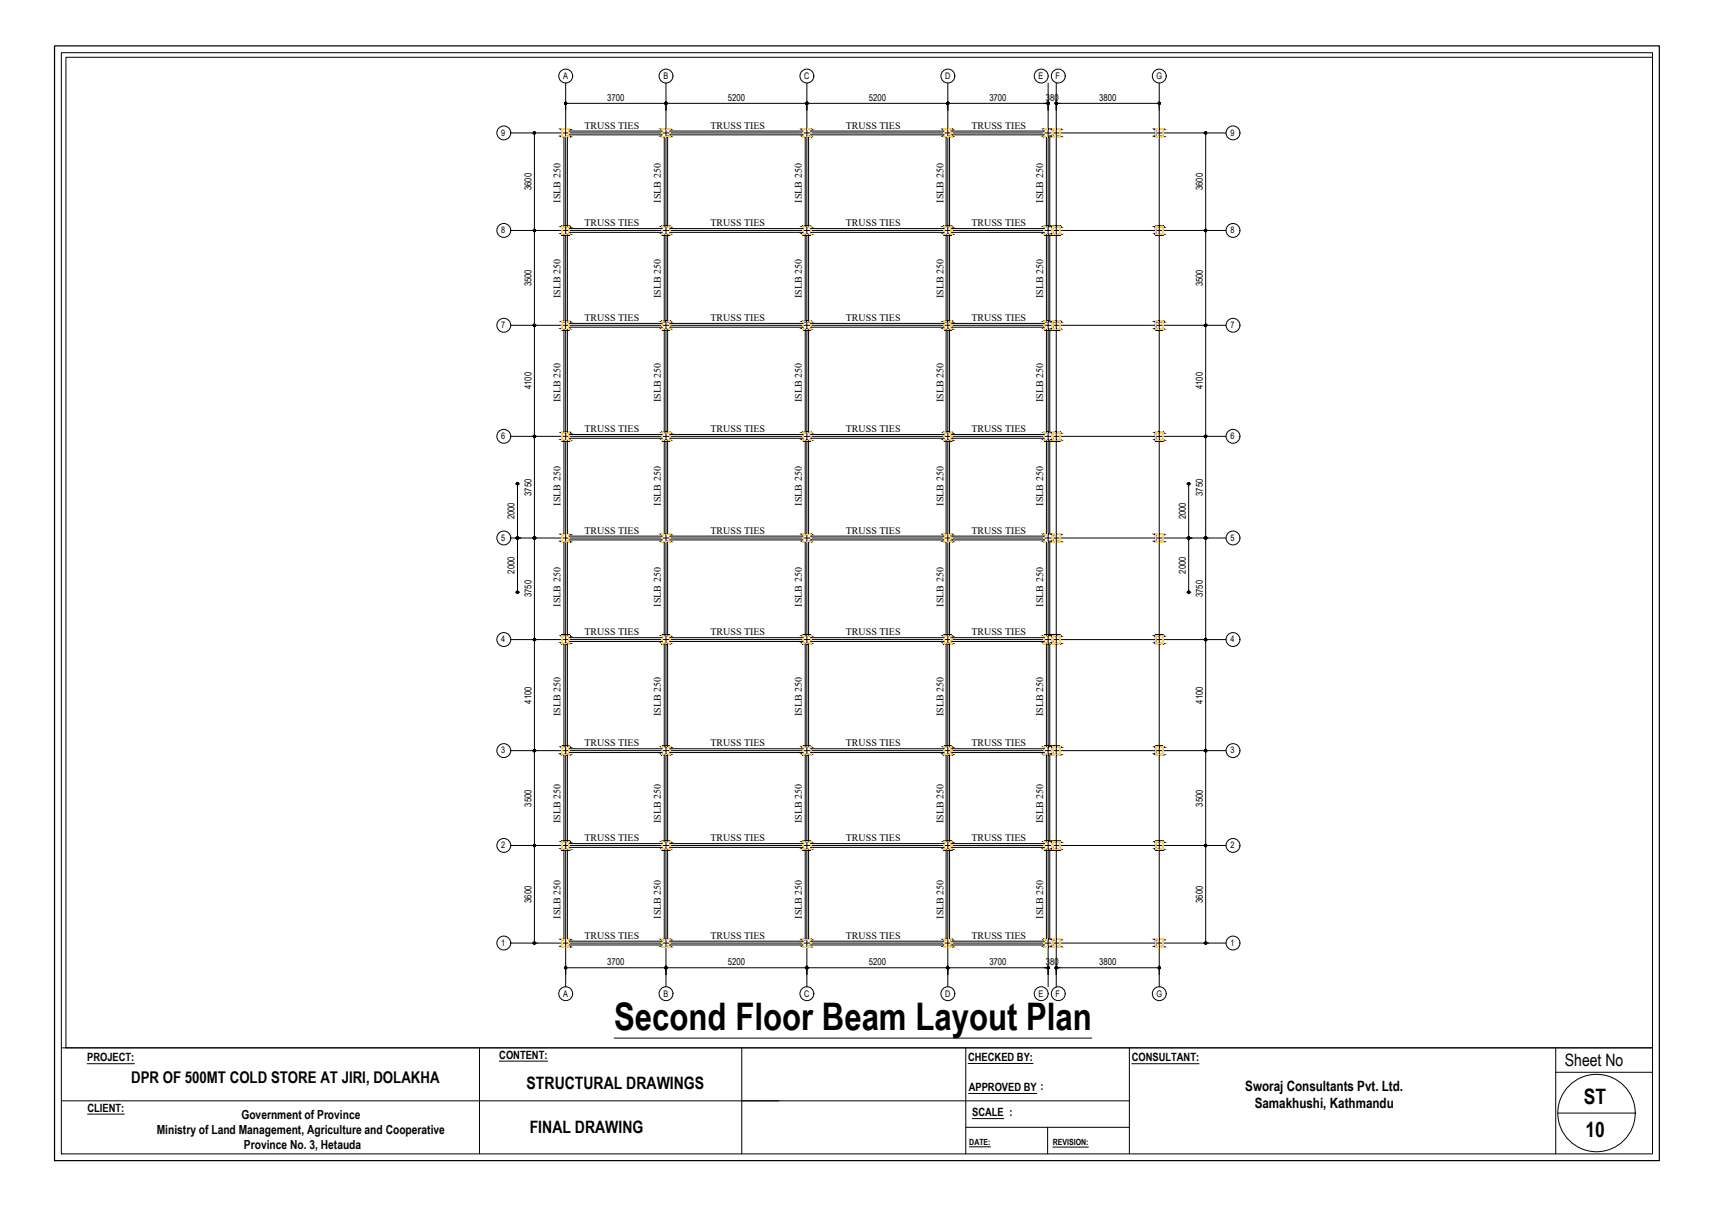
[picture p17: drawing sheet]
<svg xmlns="http://www.w3.org/2000/svg" width="841mm" height="594mm" viewBox="0 0 841 594" stroke-linecap="round" stroke-linejoin="round" font-family="sans-serif">
<defs><g id="words">
<text font-size="18.6" x="301" y="505">Second Floor Beam Layout Plan</text>
<g font-size="10.4">
<text x="777" y="542">ST</text>
<text x="777" y="558">10</text>
</g>
<g font-size="8.4">
<text x="767" y="523">Sheet No</text>
<text x="258" y="534">STRUCTURAL DRAWINGS</text>
<text x="260" y="556">FINAL DRAWING</text>
</g>
<text font-size="7.9" x="64" y="531">DPR OF 500MT COLD STORE AT JIRI, DOLAKHA</text>
<g font-size="7">
<text x="611" y="535">Sworaj Consultants Pvt. Ltd.</text>
<text x="615" y="544">Samakhushi, Kathmandu</text>
</g>
<g font-size="6.1">
<text x="118" y="549">Government of Province</text>
<text x="77" y="556">Ministry of Land Management, Agriculture and Cooperative</text>
<text x="120" y="564">Province No. 3, Hetauda</text>
</g>
<g font-size="5.6">
<text x="43" y="521">PROJECT:</text>
<text x="245" y="519">CONTENT:</text>
<text x="475" y="521">CHECKED BY:</text>
<text x="555" y="521">CONSULTANT:</text>
<text x="475" y="535">APPROVED BY :</text>
<text x="43" y="545">CLIENT:</text>
<text x="477" y="548">SCALE :</text>
</g>
<g font-size="4.9">
<text x="287" y="63">TRUSS TIES</text>
<text x="348" y="63">TRUSS TIES</text>
<text x="415" y="63">TRUSS TIES</text>
<text x="476" y="63">TRUSS TIES</text>
<text x="275" y="99" transform="rotate(-90 275 99)">ISLB 250</text>
<text x="324" y="99" transform="rotate(-90 324 99)">ISLB 250</text>
<text x="393" y="99" transform="rotate(-90 393 99)">ISLB 250</text>
<text x="463" y="99" transform="rotate(-90 463 99)">ISLB 250</text>
<text x="512" y="99" transform="rotate(-90 512 99)">ISLB 250</text>
<text x="287" y="111">TRUSS TIES</text>
<text x="348" y="111">TRUSS TIES</text>
<text x="415" y="111">TRUSS TIES</text>
<text x="476" y="111">TRUSS TIES</text>
<text x="275" y="146" transform="rotate(-90 275 146)">ISLB 250</text>
<text x="324" y="146" transform="rotate(-90 324 146)">ISLB 250</text>
<text x="393" y="146" transform="rotate(-90 393 146)">ISLB 250</text>
<text x="463" y="146" transform="rotate(-90 463 146)">ISLB 250</text>
<text x="512" y="146" transform="rotate(-90 512 146)">ISLB 250</text>
<text x="287" y="157">TRUSS TIES</text>
<text x="348" y="157">TRUSS TIES</text>
<text x="415" y="157">TRUSS TIES</text>
<text x="476" y="157">TRUSS TIES</text>
<text x="275" y="197" transform="rotate(-90 275 197)">ISLB 250</text>
<text x="324" y="197" transform="rotate(-90 324 197)">ISLB 250</text>
<text x="393" y="197" transform="rotate(-90 393 197)">ISLB 250</text>
<text x="463" y="197" transform="rotate(-90 463 197)">ISLB 250</text>
<text x="512" y="197" transform="rotate(-90 512 197)">ISLB 250</text>
<text x="287" y="212">TRUSS TIES</text>
<text x="348" y="212">TRUSS TIES</text>
<text x="415" y="212">TRUSS TIES</text>
<text x="476" y="212">TRUSS TIES</text>
<text x="275" y="248" transform="rotate(-90 275 248)">ISLB 250</text>
<text x="324" y="248" transform="rotate(-90 324 248)">ISLB 250</text>
<text x="393" y="248" transform="rotate(-90 393 248)">ISLB 250</text>
<text x="463" y="248" transform="rotate(-90 463 248)">ISLB 250</text>
<text x="512" y="248" transform="rotate(-90 512 248)">ISLB 250</text>
<text x="287" y="262">TRUSS TIES</text>
<text x="348" y="262">TRUSS TIES</text>
<text x="415" y="262">TRUSS TIES</text>
<text x="476" y="262">TRUSS TIES</text>
<text x="275" y="298" transform="rotate(-90 275 298)">ISLB 250</text>
<text x="324" y="298" transform="rotate(-90 324 298)">ISLB 250</text>
<text x="393" y="298" transform="rotate(-90 393 298)">ISLB 250</text>
<text x="463" y="298" transform="rotate(-90 463 298)">ISLB 250</text>
<text x="512" y="298" transform="rotate(-90 512 298)">ISLB 250</text>
<text x="287" y="312">TRUSS TIES</text>
<text x="348" y="312">TRUSS TIES</text>
<text x="415" y="312">TRUSS TIES</text>
<text x="476" y="312">TRUSS TIES</text>
<text x="275" y="351" transform="rotate(-90 275 351)">ISLB 250</text>
<text x="324" y="351" transform="rotate(-90 324 351)">ISLB 250</text>
<text x="393" y="351" transform="rotate(-90 393 351)">ISLB 250</text>
<text x="463" y="351" transform="rotate(-90 463 351)">ISLB 250</text>
<text x="512" y="351" transform="rotate(-90 512 351)">ISLB 250</text>
<text x="287" y="366">TRUSS TIES</text>
<text x="348" y="366">TRUSS TIES</text>
<text x="415" y="366">TRUSS TIES</text>
<text x="476" y="366">TRUSS TIES</text>
<text x="275" y="404" transform="rotate(-90 275 404)">ISLB 250</text>
<text x="324" y="404" transform="rotate(-90 324 404)">ISLB 250</text>
<text x="393" y="404" transform="rotate(-90 393 404)">ISLB 250</text>
<text x="463" y="404" transform="rotate(-90 463 404)">ISLB 250</text>
<text x="512" y="404" transform="rotate(-90 512 404)">ISLB 250</text>
<text x="287" y="413">TRUSS TIES</text>
<text x="348" y="413">TRUSS TIES</text>
<text x="415" y="413">TRUSS TIES</text>
<text x="476" y="413">TRUSS TIES</text>
<text x="275" y="451" transform="rotate(-90 275 451)">ISLB 250</text>
<text x="324" y="451" transform="rotate(-90 324 451)">ISLB 250</text>
<text x="393" y="451" transform="rotate(-90 393 451)">ISLB 250</text>
<text x="463" y="451" transform="rotate(-90 463 451)">ISLB 250</text>
<text x="512" y="451" transform="rotate(-90 512 451)">ISLB 250</text>
<text x="287" y="460">TRUSS TIES</text>
<text x="348" y="460">TRUSS TIES</text>
<text x="415" y="460">TRUSS TIES</text>
<text x="476" y="460">TRUSS TIES</text>
</g>
<g font-size="4.6">
<text x="298" y="49">3700</text>
<text x="357" y="49">5200</text>
<text x="426" y="49">5200</text>
<text x="485" y="49">3700</text>
<text x="513" y="49">380</text>
<text x="539" y="49">3800</text>
<text x="261" y="93" transform="rotate(-90 261 93)">3600</text>
<text x="590" y="93" transform="rotate(-90 590 93)">3600</text>
<text x="261" y="141" transform="rotate(-90 261 141)">3500</text>
<text x="590" y="141" transform="rotate(-90 590 141)">3500</text>
<text x="261" y="191" transform="rotate(-90 261 191)">4100</text>
<text x="590" y="191" transform="rotate(-90 590 191)">4100</text>
<text x="261" y="243" transform="rotate(-90 261 243)">3750</text>
<text x="590" y="243" transform="rotate(-90 590 243)">3750</text>
<text x="252" y="255" transform="rotate(-90 252 255)">2000</text>
<text x="582" y="255" transform="rotate(-90 582 255)">2000</text>
<text x="252" y="281" transform="rotate(-90 252 281)">2000</text>
<text x="582" y="281" transform="rotate(-90 582 281)">2000</text>
<text x="261" y="293" transform="rotate(-90 261 293)">3750</text>
<text x="590" y="293" transform="rotate(-90 590 293)">3750</text>
<text x="261" y="345" transform="rotate(-90 261 345)">4100</text>
<text x="590" y="345" transform="rotate(-90 590 345)">4100</text>
<text x="261" y="396" transform="rotate(-90 261 396)">3500</text>
<text x="590" y="396" transform="rotate(-90 590 396)">3500</text>
<text x="261" y="443" transform="rotate(-90 261 443)">3600</text>
<text x="590" y="443" transform="rotate(-90 590 443)">3600</text>
<text x="298" y="473">3700</text>
<text x="357" y="473">5200</text>
<text x="426" y="473">5200</text>
<text x="485" y="473">3700</text>
<text x="513" y="473">380</text>
<text x="539" y="473">3800</text>
</g>
<g font-size="4.5">
<text x="276" y="39">A</text>
<text x="325" y="39">B</text>
<text x="394" y="39">C</text>
<text x="464" y="39">D</text>
<text x="509" y="39">E</text>
<text x="518" y="39">F</text>
<text x="567" y="39">G</text>
<text x="246" y="67">9</text>
<text x="603" y="67">9</text>
<text x="246" y="114">8</text>
<text x="603" y="114">8</text>
<text x="246" y="161">7</text>
<text x="603" y="161">7</text>
<text x="246" y="215">6</text>
<text x="603" y="215">6</text>
<text x="246" y="265">5</text>
<text x="603" y="265">5</text>
<text x="246" y="315">4</text>
<text x="603" y="315">4</text>
<text x="246" y="370">3</text>
<text x="603" y="370">3</text>
<text x="246" y="416">2</text>
<text x="603" y="416">2</text>
<text x="246" y="464">1</text>
<text x="603" y="464">1</text>
<text x="276" y="489">A</text>
<text x="325" y="489">B</text>
<text x="394" y="489">C</text>
<text x="464" y="489">D</text>
<text x="509" y="489">E</text>
<text x="518" y="489">F</text>
<text x="567" y="489">G</text>
</g>
<g font-size="4.2">
<text x="475" y="562">DATE:</text>
<text x="516" y="562">REVISION:</text>
</g>
</g></defs>
<!-- layer: Cinter Line -->
<g fill="none" stroke="#000" stroke-width=".49">
<path d="M277 41v443M327 41v443M396 41v443M465 41v443M514 41v443M518 41v443M568 41v443M250 65h351M250 113h351M250 160h351M250 214h351M250 264h351"/>
<path d="M250 314h351M250 368h351M250 415h351M250 463h351"/>
</g>
<!-- layer: TEXT -->
<g fill="none" stroke="#000" stroke-width=".49">
<path d="M43 522h23M245 521h24M475 522h32M475 536h33M555 522h33M43 547h18M477 549h15M475 563h11M516 563h18"/>
<circle cx="277" cy="37" r="3"/>
<circle cx="327" cy="37" r="3"/>
<circle cx="396" cy="37" r="3"/>
<circle cx="465" cy="37" r="3"/>
<circle cx="511" cy="37" r="3"/>
<circle cx="519" cy="37" r="3"/>
<circle cx="569" cy="37" r="3"/>
<circle cx="247" cy="65" r="3"/>
<circle cx="605" cy="65" r="3"/>
<circle cx="247" cy="113" r="3"/>
<circle cx="605" cy="113" r="3"/>
<circle cx="247" cy="160" r="3"/>
<circle cx="605" cy="160" r="3"/>
<circle cx="247" cy="214" r="3"/>
<circle cx="605" cy="214" r="3"/>
<circle cx="247" cy="264" r="3"/>
<circle cx="605" cy="264" r="3"/>
<circle cx="247" cy="314" r="3"/>
<circle cx="605" cy="314" r="3"/>
<circle cx="247" cy="368" r="3"/>
<circle cx="605" cy="368" r="3"/>
<circle cx="247" cy="415" r="3"/>
<circle cx="605" cy="415" r="3"/>
<circle cx="247" cy="463" r="3"/>
<circle cx="605" cy="463" r="3"/>
<circle cx="277" cy="487" r="3"/>
<circle cx="327" cy="487" r="3"/>
<circle cx="396" cy="487" r="3"/>
<circle cx="465" cy="487" r="3"/>
<circle cx="511" cy="487" r="3"/>
<circle cx="519" cy="487" r="3"/>
<circle cx="569" cy="487" r="3"/>
</g>
<!-- layer: Channels -->
<g fill="none" stroke="#000" stroke-width=".49">
<path d="M276 63h1l-1 1v3h1h-1zM278 63h1v4h-1h1v-3zM325 63h1l-1 1v3h1h-1zM327 63h1v4h-1h1v-3zM394 63h1l-1 1v3h1h-1zM396 63h2v4h-2h1v-3zM463 63h1l-1 1v3h1h-1zM465 63h2v4h-2h2v-3zM512 63h1l-1 1v3h1h-1zM515 63h1v4h-1h1v-3zM516 63h1l-1 1v3h1h-1zM519 63h1v4h-1h1v-3z"/>
<path d="M567 63h1l-1 1v3h1h-1zM569 63h1v4h-1h1v-3zM276 111h1h-1v4h1h-1zM278 111h1v4h-1h1v-4zM325 111h1h-1v4h1h-1zM327 111h1v4h-1h1v-4zM394 111h1h-1v4h1h-1zM396 111h2v4h-2h1v-4zM463 111h1h-1v4h1h-1zM465 111h2v4h-2h2v-4zM512 111h1h-1v4h1h-1zM515 111h1v4h-1h1v-4z"/>
<path d="M516 111h1h-1v4h1h-1zM519 111h1v4h-1h1v-4zM567 111h1h-1v4h1h-1zM569 111h1v4h-1h1v-4zM276 158h1h-1v3l1 1h-1zM278 158h1v4h-1l1-1v-3zM325 158h1h-1v3l1 1h-1zM327 158h1v4h-1l1-1v-3zM394 158h1h-1v3l1 1h-1zM396 158h2v4h-2l1-1v-3zM463 158h1h-1v3l1 1h-1zM465 158h2v4h-2l2-1v-3z"/>
<path d="M512 158h1h-1v3l1 1h-1zM515 158h1v4h-1l1-1v-3zM516 158h1h-1v3l1 1h-1zM519 158h1v4h-1l1-1v-3zM567 158h1h-1v3l1 1h-1zM569 158h1v4h-1l1-1v-3zM276 212h1h-1v4h1h-1zM278 212h1v4h-1h1v-4zM325 212h1h-1v4h1h-1zM327 212h1v4h-1h1v-4zM394 212h1h-1v4h1h-1zM396 212h2v4h-2h1v-4z"/>
<path d="M463 212h1h-1v4h1h-1zM465 212h2v4h-2h2v-4zM512 212h1h-1v4h1h-1zM515 212h1v4h-1h1v-4zM516 212h1h-1v4h1h-1zM519 212h1v4h-1h1v-4zM567 212h1h-1v4h1h-1zM569 212h1v4h-1h1v-4zM276 262h1h-1v4h1h-1zM278 262h1v4h-1h1v-4zM325 262h1h-1v4h1h-1zM327 262h1v4h-1h1v-4z"/>
<path d="M394 262h1h-1v4h1h-1zM396 262h2v4h-2h1v-4zM463 262h1h-1v4h1h-1zM465 262h2v4h-2h2v-4zM512 262h1h-1v4h1h-1zM515 262h1v4h-1h1v-4zM516 262h1h-1v4h1h-1zM519 262h1v4h-1h1v-4zM567 262h1h-1v4h1h-1zM569 262h1v4h-1h1v-4zM276 312h1h-1v3l1 1h-1zM278 312h1v4h-1l1-1v-3z"/>
<path d="M325 312h1h-1v3l1 1h-1zM327 312h1v4h-1l1-1v-3zM394 312h1h-1v3l1 1h-1zM396 312h2v4h-2l1-1v-3zM463 312h1h-1v3l1 1h-1zM465 312h2v4h-2l2-1v-3zM512 312h1h-1v3l1 1h-1zM515 312h1v4h-1l1-1v-3zM516 312h1h-1v3l1 1h-1zM519 312h1v4h-1l1-1v-3zM567 312h1h-1v3l1 1h-1zM569 312h1v4h-1l1-1v-3z"/>
<path d="M276 366h1l-1 1v3h1h-1zM278 366h1v4h-1h1v-3zM325 366h1l-1 1v3h1h-1zM327 366h1v4h-1h1v-3zM394 366h1l-1 1v3h1h-1zM396 366h2v4h-2h1v-3zM463 366h1l-1 1v3h1h-1zM465 366h2v4h-2h2v-3zM512 366h1l-1 1v3h1h-1zM515 366h1v4h-1h1v-3zM516 366h1l-1 1v3h1h-1zM519 366h1v4h-1h1v-3z"/>
<path d="M567 366h1l-1 1v3h1h-1zM569 366h1v4h-1h1v-3zM276 413h1h-1v3l1 1h-1zM278 413h1v4h-1l1-1v-3zM325 413h1h-1v3l1 1h-1zM327 413h1v4h-1l1-1v-3zM394 413h1h-1v3l1 1h-1zM396 413h2v4h-2l1-1v-3zM463 413h1h-1v3l1 1h-1zM465 413h2v4h-2l2-1v-3zM512 413h1h-1v3l1 1h-1zM515 413h1v4h-1l1-1v-3z"/>
<path d="M516 413h1h-1v3l1 1h-1zM519 413h1v4h-1l1-1v-3zM567 413h1h-1v3l1 1h-1zM569 413h1v4h-1l1-1v-3zM276 461h1h-1v3l1 1h-1zM278 461h1v4h-1l1-1v-3zM325 461h1h-1v3l1 1h-1zM327 461h1v4h-1l1-1v-3zM394 461h1h-1v3l1 1h-1zM396 461h2v4h-2l1-1v-3zM463 461h1h-1v3l1 1h-1zM465 461h2v4h-2l2-1v-3z"/>
<path d="M512 461h1h-1v3l1 1h-1zM515 461h1v4h-1l1-1v-3zM516 461h1h-1v3l1 1h-1zM519 461h1v4h-1l1-1v-3zM567 461h1h-1v3l1 1h-1zM569 461h1v4h-1l1-1v-3z"/>
</g>
<!-- layer: STEEL_PLATE -->
<g fill="none" stroke="#000" stroke-width=".49">
<path d="M276 67h3zM276 63h3zM325 67h3zM325 63h3zM394 67h4zM394 63h4zM463 67h4zM463 63h4zM512 67h4zM512 63h4zM516 67h4zM516 63h4z"/>
<path d="M567 67h3zM567 63h3zM276 115h3zM276 111h3zM325 115h3zM325 111h3zM394 115h4zM394 111h4zM463 115h4zM463 111h4zM512 115h4zM512 111h4z"/>
<path d="M516 115h4zM516 111h4zM567 115h3zM567 111h3zM276 157l3 1zM325 157l3 1zM394 157l4 1zM463 157l4 1zM512 157l4 1zM516 157l4 1zM567 157l3 1zM276 162h3z"/>
<path d="M325 162h3zM394 162h4zM463 162h4zM512 162h4zM516 162h4zM567 162h3zM276 216h3zM276 212h3zM325 216h3zM325 212h3zM394 216h4zM394 212h4z"/>
<path d="M463 216h4zM463 212h4zM512 216h4zM512 212h4zM516 216h4zM516 212h4zM567 216h3zM567 212h3zM276 266h3zM276 262h3zM325 266h3zM325 262h3z"/>
<path d="M394 266h4zM394 262h4zM463 266h4zM463 262h4zM512 266h4zM512 262h4zM516 266h4zM516 262h4zM567 266h3zM567 262h3zM276 316h3zM276 312h3z"/>
<path d="M325 316h3zM325 312h3zM394 316h4zM394 312h4zM463 316h4zM463 312h4zM512 316h4zM512 312h4zM516 316h4zM516 312h4zM567 316h3zM567 312h3z"/>
<path d="M276 370h3zM276 366h3zM325 370h3zM325 366h3zM394 370h4zM394 366h4zM463 370h4zM463 366h4zM512 370h4zM512 366h4zM516 370h4zM516 366h4z"/>
<path d="M567 370h3zM567 366h3zM276 417h3zM276 413h3zM325 417h3zM325 413h3zM394 417h4zM394 413h4zM463 417h4zM463 413h4zM512 417h4zM512 413h4z"/>
<path d="M516 417h4zM516 413h4zM567 417h3zM567 413h3zM276 465h3zM276 461h3zM325 465h3zM325 461h3zM394 465h4zM394 461h4zM463 465h4zM463 461h4z"/>
<path d="M512 465h4zM512 461h4zM516 465h4zM516 461h4zM567 465h3zM567 461h3z"/>
</g>
<!-- layer: bars -->
<g fill="#000" stroke="#000" stroke-width=".49">
<path d="M276 63h1zM276 63h1z"/>
<path d="M276 63h1zM276 63h1z"/>
<path d="M276 63h1zM276 63h1z"/>
<path d="M276 63h1zM276 63h1z"/>
<path d="M276 63h1zM276 63h1z"/>
<path d="M276 67h1zM276 67h1z"/>
<path d="M276 67h1zM276 67h1z"/>
<path d="M276 67h1zM276 67h1z"/>
<path d="M276 67h1zM276 67h1z"/>
<path d="M276 64v3zM276 64v3z"/>
<path d="M276 63h1zM276 63h1z"/>
<path d="M276 67h1zM276 67h1z"/>
<path d="M276 63h1zM276 63h1z"/>
<path d="M276 63h1zM276 63h1z"/>
<path d="M276 63h1zM276 63h1z"/>
<path d="M276 67h1zM276 67h1z"/>
<path d="M276 67h1zM276 67h1z"/>
<path d="M276 67h1zM276 67h1z"/>
<path d="M276 67h1zM276 67h1z"/>
<path d="M278 63h1zM278 63h1z"/>
<path d="M278 63h1zM278 63h1z"/>
<path d="M278 63h1zM278 63h1z"/>
<path d="M278 67h1zM278 67h1z"/>
<path d="M278 67h1zM278 67h1z"/>
<path d="M278 63h1zM278 63h1z"/>
<path d="M278 63h1zM278 63h1z"/>
<path d="M278 67h1zM278 67h1z"/>
<path d="M278 67h1zM278 67h1z"/>
<path d="M276 63h3zM276 63h3z"/>
<path d="M276 67h3zM276 67h3z"/>
<path d="M278 63h1zM278 63h1z"/>
<path d="M278 63h1zM278 63h1z"/>
<path d="M278 63h1zM278 63h1z"/>
<path d="M278 63h1zM278 63h1z"/>
<path d="M279 64v3zM279 64v3z"/>
<path d="M278 67h1zM278 67h1z"/>
<path d="M278 67h1zM278 67h1z"/>
<path d="M278 67h1zM278 67h1z"/>
<path d="M278 67h1zM278 67h1z"/>
<path d="M278 67h1zM278 67h1z"/>
<path d="M325 63h1zM325 63h1z"/>
<path d="M325 63h1zM325 63h1z"/>
<path d="M325 63h1zM325 63h1z"/>
<path d="M325 63h1zM325 63h1z"/>
<path d="M325 67h1zM325 67h1z"/>
<path d="M325 67h1zM325 67h1z"/>
<path d="M325 67h1zM325 67h1z"/>
<path d="M325 67h1zM325 67h1z"/>
<path d="M325 64v3zM325 64v3z"/>
<path d="M325 63h1zM325 63h1z"/>
<path d="M325 63h1zM325 63h1z"/>
<path d="M325 63h1zM325 63h1z"/>
<path d="M325 67h1zM325 67h1z"/>
<path d="M325 63h1zM325 63h1z"/>
<path d="M325 63h1zM325 63h1z"/>
<path d="M325 67h1zM325 67h1z"/>
<path d="M325 67h1zM325 67h1z"/>
<path d="M325 67h1zM325 67h1z"/>
<path d="M325 67h1zM325 67h1z"/>
<path d="M327 63h1zM327 63h1z"/>
<path d="M327 63h1zM327 63h1z"/>
<path d="M327 63h1zM327 63h1z"/>
<path d="M327 67h1zM327 67h1z"/>
<path d="M327 67h1zM327 67h1z"/>
<path d="M327 63h1zM327 63h1z"/>
<path d="M327 63h1zM327 63h1z"/>
<path d="M327 67h1zM327 67h1z"/>
<path d="M327 67h1zM327 67h1z"/>
<path d="M325 63h3zM325 63h3z"/>
<path d="M325 67h3zM325 67h3z"/>
<path d="M327 63h1zM327 63h1z"/>
<path d="M327 63h1zM327 63h1z"/>
<path d="M327 63h1zM327 63h1z"/>
<path d="M327 63h1zM327 63h1z"/>
<path d="M328 64v3zM328 64v3z"/>
<path d="M327 67h1zM327 67h1z"/>
<path d="M327 67h1zM327 67h1z"/>
<path d="M327 67h1zM327 67h1z"/>
<path d="M327 67h1zM327 67h1z"/>
<path d="M327 67h1zM327 67h1z"/>
<path d="M394 63h1zM394 63h1z"/>
<path d="M394 63h1zM394 63h1z"/>
<path d="M394 63h1zM394 63h1z"/>
<path d="M394 63h1zM394 63h1z"/>
<path d="M394 63h1zM394 63h1z"/>
<path d="M394 67h1zM394 67h1z"/>
<path d="M394 67h1zM394 67h1z"/>
<path d="M394 67h1zM394 67h1z"/>
<path d="M394 67h1zM394 67h1z"/>
<path d="M394 64v3zM394 64v3z"/>
<path d="M394 63h1zM394 63h1z"/>
<path d="M394 63h1zM394 63h1z"/>
<path d="M394 67h1zM394 67h1z"/>
<path d="M394 67h1zM394 67h1z"/>
<path d="M394 63h1zM394 63h1z"/>
<path d="M394 63h1zM394 63h1z"/>
<path d="M394 67h1zM394 67h1z"/>
<path d="M394 67h1zM394 67h1z"/>
<path d="M394 67h1zM394 67h1z"/>
<path d="M396 63h2zM396 63h2z"/>
<path d="M396 63h2zM396 63h2z"/>
<path d="M396 67h2zM396 67h2z"/>
<path d="M396 63h2zM396 63h2z"/>
<path d="M396 67h2zM396 67h2z"/>
<path d="M396 67h2zM396 67h2z"/>
<path d="M396 63h2zM396 63h2z"/>
<path d="M396 67h2zM396 67h2z"/>
<path d="M394 63h4zM394 63h4z"/>
<path d="M394 67h4zM394 67h4z"/>
<path d="M396 63h2zM396 63h2z"/>
<path d="M396 63h2zM396 63h2z"/>
<path d="M396 63h2zM396 63h2z"/>
<path d="M396 63h2zM396 63h2z"/>
<path d="M396 63h2zM396 63h2z"/>
<path d="M397 64l1 3zM397 64l1 3z"/>
<path d="M396 67h2zM396 67h2z"/>
<path d="M396 67h2zM396 67h2z"/>
<path d="M396 67h2zM396 67h2z"/>
<path d="M396 67h2zM396 67h2z"/>
<path d="M396 67h2zM396 67h2z"/>
<path d="M463 63h1zM463 63h1z"/>
<path d="M463 63h1zM463 63h1z"/>
<path d="M463 63h1zM463 63h1z"/>
<path d="M463 63h1zM463 63h1z"/>
<path d="M463 63h1zM463 63h1z"/>
<path d="M463 67h1zM463 67h1z"/>
<path d="M463 67h1zM463 67h1z"/>
<path d="M463 67h1zM463 67h1z"/>
<path d="M463 67h1zM463 67h1z"/>
<path d="M463 64v3zM463 64v3z"/>
<path d="M463 63h1zM463 63h1z"/>
<path d="M463 67h1zM463 67h1z"/>
<path d="M463 63h1zM463 63h1z"/>
<path d="M463 63h1zM463 63h1z"/>
<path d="M463 63h1zM463 63h1z"/>
<path d="M463 67h1zM463 67h1z"/>
<path d="M463 67h1zM463 67h1z"/>
<path d="M463 67h1zM463 67h1z"/>
<path d="M463 67h1zM463 67h1z"/>
<path d="M465 63h2zM465 63h2z"/>
<path d="M465 63h2zM465 63h2z"/>
<path d="M465 63h2zM465 63h2z"/>
<path d="M465 67h2zM465 67h2z"/>
<path d="M465 67h2zM465 67h2z"/>
<path d="M466 63h1zM466 63h1z"/>
<path d="M466 63h1zM466 63h1z"/>
<path d="M466 67h1zM466 67h1z"/>
<path d="M466 67h1zM466 67h1z"/>
<path d="M463 63h4zM463 63h4z"/>
<path d="M463 67h4zM463 67h4z"/>
<path d="M465 63h2zM465 63h2z"/>
<path d="M465 63h2zM465 63h2z"/>
<path d="M465 63h2zM465 63h2z"/>
<path d="M466 63h1zM466 63h1z"/>
<path d="M467 64v3zM467 64v3z"/>
<path d="M466 67h1zM466 67h1z"/>
<path d="M466 67h1zM465 67h2z"/>
<path d="M465 67h2zM465 67h2z"/>
<path d="M465 67h2zM465 67h2z"/>
<path d="M465 67h2zM465 67h2z"/>
<path d="M512 63h1zM512 63h1z"/>
<path d="M512 63h1zM512 63h1z"/>
<path d="M512 63h1zM512 63h1z"/>
<path d="M512 63h1zM512 63h1z"/>
<path d="M512 67h1zM512 67h1z"/>
<path d="M512 67h1zM512 67h1z"/>
<path d="M512 67h1zM512 67h1z"/>
<path d="M512 67h1zM512 67h1z"/>
<path d="M512 64v3zM512 64v3z"/>
<path d="M512 63h1zM512 63h1z"/>
<path d="M512 63h1zM512 63h1z"/>
<path d="M512 63h1zM512 63h1z"/>
<path d="M512 67h1zM512 67h1z"/>
<path d="M512 63h1zM512 63h1z"/>
<path d="M512 63h1zM512 63h1z"/>
<path d="M512 67h1zM512 67h1z"/>
<path d="M512 67h1zM512 67h1z"/>
<path d="M512 67h1zM512 67h1z"/>
<path d="M512 67h1zM512 67h1z"/>
<path d="M515 63h1zM515 63h1z"/>
<path d="M515 67h1zM515 67h1z"/>
<path d="M515 63h1zM515 63h1z"/>
<path d="M515 67h1zM515 67h1z"/>
<path d="M515 67h1zM515 67h1z"/>
<path d="M515 63h1zM515 63h1z"/>
<path d="M515 63h1zM515 63h1z"/>
<path d="M515 67h1zM515 67h1z"/>
<path d="M515 67h1zM515 67h1z"/>
<path d="M512 63h4zM512 63h4z"/>
<path d="M512 67h4zM512 67h4z"/>
<path d="M515 63h1zM515 63h1z"/>
<path d="M515 63h1zM515 63h1z"/>
<path d="M515 63h1zM515 63h1z"/>
<path d="M515 63h1zM515 63h1z"/>
<path d="M515 63h1zM515 63h1z"/>
<path d="M516 64v3zM516 64v3z"/>
<path d="M515 67h1zM515 67h1z"/>
<path d="M515 67h1zM515 67h1z"/>
<path d="M515 67h1zM515 67h1z"/>
<path d="M515 67h1zM515 67h1z"/>
<path d="M516 63h1zM516 63h1z"/>
<path d="M516 63h1zM516 63h1z"/>
<path d="M516 63h1zM516 63h1z"/>
<path d="M516 63h1zM516 63h1z"/>
<path d="M516 67h1zM516 67h1z"/>
<path d="M516 67h1zM516 67h1z"/>
<path d="M516 67h1zM516 67h1z"/>
<path d="M516 67h1zM516 67h1z"/>
<path d="M516 64v3zM516 64v3z"/>
<path d="M516 63h1zM516 63h1z"/>
<path d="M516 63h1zM516 63h1z"/>
<path d="M516 63h1zM516 63h1z"/>
<path d="M516 67h1zM516 67h1z"/>
<path d="M516 63h1zM516 63h1z"/>
<path d="M516 63h1zM516 63h1z"/>
<path d="M516 67h1zM516 67h1z"/>
<path d="M516 67h1zM516 67h1z"/>
<path d="M516 67h1zM516 67h1z"/>
<path d="M516 67h1zM516 67h1z"/>
<path d="M519 63h1zM519 63h1z"/>
<path d="M519 63h1zM519 63h1z"/>
<path d="M519 67h1zM519 67h1z"/>
<path d="M519 67h1zM519 67h1z"/>
<path d="M519 67h1zM519 67h1z"/>
<path d="M519 63h1zM519 63h1z"/>
<path d="M519 67h1zM519 67h1z"/>
<path d="M516 63h4zM516 63h4z"/>
<path d="M516 67h4zM516 67h4z"/>
<path d="M519 63h1zM519 63h1z"/>
<path d="M519 63h1zM519 63h1z"/>
<path d="M519 63h1zM519 63h1z"/>
<path d="M519 63h1zM519 63h1z"/>
<path d="M519 63h1zM519 63h1z"/>
<path d="M519 63h1zM519 63h1z"/>
<path d="M520 64v3zM520 64v3z"/>
<path d="M519 67h1zM519 67h1z"/>
<path d="M519 67h1zM519 67h1z"/>
<path d="M519 67h1zM519 67h1z"/>
<path d="M519 67h1zM519 67h1z"/>
<path d="M519 67h1zM519 67h1z"/>
<path d="M567 63h1zM567 63h1z"/>
<path d="M567 63h1zM567 63h1z"/>
<path d="M567 63h1zM567 63h1z"/>
<path d="M567 63h1zM567 63h1z"/>
<path d="M567 63h1zM567 63h1z"/>
<path d="M567 67h1zM567 67h1z"/>
<path d="M567 67h1zM567 67h1z"/>
<path d="M567 67h1zM567 67h1z"/>
<path d="M567 67h1zM567 67h1z"/>
<path d="M567 64v3zM567 64v3z"/>
<path d="M567 63h1zM567 63h1z"/>
<path d="M567 67h1zM567 67h1z"/>
<path d="M567 63h1zM567 63h1z"/>
<path d="M567 63h1zM567 63h1z"/>
<path d="M567 63h1zM567 63h1z"/>
<path d="M567 67h1zM567 67h1z"/>
<path d="M567 67h1zM567 67h1z"/>
<path d="M567 67h1zM567 67h1z"/>
<path d="M567 67h1zM567 67h1z"/>
<path d="M569 63h1zM569 63h1z"/>
<path d="M569 63h1zM569 63h1z"/>
<path d="M569 63h1zM569 63h1z"/>
<path d="M569 67h1zM569 67h1z"/>
<path d="M569 67h1zM569 67h1z"/>
<path d="M569 67h1zM569 67h1z"/>
<path d="M569 63h1zM569 63h1z"/>
<path d="M569 67h1zM569 67h1z"/>
<path d="M567 63h3zM567 63h3z"/>
<path d="M567 67h3zM567 67h3z"/>
<path d="M569 63h1zM569 63h1z"/>
<path d="M569 63h1zM569 63h1z"/>
<path d="M569 63h1zM569 63h1z"/>
<path d="M569 63h1zM569 63h1z"/>
<path d="M569 63h1zM569 63h1z"/>
<path d="M570 64v3zM570 64v3z"/>
<path d="M569 67h1zM569 67h1z"/>
<path d="M569 67h1zM569 67h1z"/>
<path d="M569 67h1zM569 67h1z"/>
<path d="M569 67h1zM569 67h1z"/>
<path d="M569 67h1zM569 67h1z"/>
<path d="M276 111h1zM276 111h1z"/>
<path d="M276 111h1zM276 111h1z"/>
<path d="M276 111h1zM276 111h1z"/>
<path d="M276 111h1zM276 111h1z"/>
<path d="M276 115h1zM276 115h1z"/>
<path d="M276 115h1zM276 115h1z"/>
<path d="M276 115h1zM276 115h1z"/>
<path d="M276 115h1zM276 115h1z"/>
<path d="M276 111v4zM276 111v4z"/>
<path d="M276 111h1zM276 111h1z"/>
<path d="M276 111h1zM276 111h1z"/>
<path d="M276 115h1zM276 115h1z"/>
<path d="M276 111h1zM276 111h1z"/>
<path d="M276 111h1zM276 111h1z"/>
<path d="M276 111h1zM276 111h1z"/>
<path d="M276 115h1zM276 115h1z"/>
<path d="M276 115h1zM276 115h1z"/>
<path d="M276 115h1zM276 115h1z"/>
<path d="M276 115h1zM276 115h1z"/>
<path d="M278 111h1zM278 111h1z"/>
<path d="M278 111h1zM278 111h1z"/>
<path d="M278 115h1zM278 115h1z"/>
<path d="M278 115h1zM278 115h1z"/>
<path d="M278 111h1zM278 111h1z"/>
<path d="M278 111h1zM278 111h1z"/>
<path d="M278 115h1zM278 115h1z"/>
<path d="M278 115h1zM278 115h1z"/>
<path d="M276 111h3zM276 111h3z"/>
<path d="M276 115h3zM276 115h3z"/>
<path d="M278 111h1zM278 111h1z"/>
<path d="M278 111h1zM278 111h1z"/>
<path d="M278 111h1zM278 111h1z"/>
<path d="M278 111h1zM278 111h1z"/>
<path d="M278 111h1zM278 111h1z"/>
<path d="M279 111v4zM279 111v4z"/>
<path d="M278 115h1zM278 115h1z"/>
<path d="M278 115h1zM278 115h1z"/>
<path d="M278 115h1zM278 115h1z"/>
<path d="M278 115h1zM278 115h1z"/>
<path d="M278 115h1zM278 115h1z"/>
<path d="M325 111h1zM325 111h1z"/>
<path d="M325 111h1zM325 111h1z"/>
<path d="M325 111h1zM325 111h1z"/>
<path d="M325 111h1zM325 111h1z"/>
<path d="M325 111h1zM325 111h1z"/>
<path d="M325 115h1zM325 115h1z"/>
<path d="M325 115h1zM325 115h1z"/>
<path d="M325 115h1zM325 115h1z"/>
<path d="M325 115h1zM325 115h1z"/>
<path d="M325 115h1zM325 115h1z"/>
<path d="M325 111v4zM325 111v4z"/>
<path d="M325 111h1zM325 111h1z"/>
<path d="M325 115h1zM325 115h1z"/>
<path d="M325 115h1zM325 115h1z"/>
<path d="M325 111h1zM325 111h1z"/>
<path d="M325 111h1zM325 111h1z"/>
<path d="M325 111h1zM325 111h1z"/>
<path d="M325 115h1zM325 115h1z"/>
<path d="M325 115h1zM325 115h1z"/>
<path d="M327 111h1zM327 111h1z"/>
<path d="M327 111h1zM327 111h1z"/>
<path d="M327 115h1zM327 115h1z"/>
<path d="M327 115h1zM327 115h1z"/>
<path d="M327 111h1zM327 111h1z"/>
<path d="M327 111h1zM327 111h1z"/>
<path d="M327 115h1zM327 115h1z"/>
<path d="M327 115h1zM327 115h1z"/>
<path d="M325 111h3zM325 111h3z"/>
<path d="M325 115h3zM325 115h3z"/>
<path d="M327 111h1zM327 111h1z"/>
<path d="M327 111h1zM327 111h1z"/>
<path d="M327 111h1zM327 111h1z"/>
<path d="M327 111h1zM327 111h1z"/>
<path d="M327 111h1zM327 111h1z"/>
<path d="M328 111v4zM328 111v4z"/>
<path d="M327 115h1zM327 115h1z"/>
<path d="M327 115h1zM327 115h1z"/>
<path d="M327 115h1zM327 115h1z"/>
<path d="M327 115h1zM327 115h1z"/>
<path d="M327 115h1zM327 115h1z"/>
<path d="M394 111h1zM394 111h1z"/>
<path d="M394 111h1zM394 111h1z"/>
<path d="M394 111h1zM394 111h1z"/>
<path d="M394 111h1zM394 111h1z"/>
<path d="M394 115h1zM394 115h1z"/>
<path d="M394 115h1zM394 115h1z"/>
<path d="M394 115h1zM394 115h1z"/>
<path d="M394 115h1zM394 115h1z"/>
<path d="M394 111v4zM394 111v4z"/>
<path d="M394 111h1zM394 111h1z"/>
<path d="M394 111h1zM394 111h1z"/>
<path d="M394 111h1zM394 111h1z"/>
<path d="M394 115h1zM394 115h1z"/>
<path d="M394 115h1zM394 115h1z"/>
<path d="M394 111h1zM394 111h1z"/>
<path d="M394 111h1zM394 111h1z"/>
<path d="M394 115h1zM394 115h1z"/>
<path d="M394 115h1zM394 115h1z"/>
<path d="M394 115h1zM394 115h1z"/>
<path d="M396 111h2zM396 111h2z"/>
<path d="M396 111h2zM396 111h2z"/>
<path d="M396 115h2zM396 115h2z"/>
<path d="M396 115h2zM396 115h2z"/>
<path d="M396 111h2zM396 111h2z"/>
<path d="M396 111h2zM396 111h2z"/>
<path d="M396 115h2zM396 115h2z"/>
<path d="M396 115h2zM396 115h2z"/>
<path d="M396 111h2zM396 111h2z"/>
<path d="M396 115h2zM396 115h2z"/>
<path d="M394 111h4zM394 111h4z"/>
<path d="M394 115h4zM394 115h4z"/>
<path d="M396 111h2zM396 111h2z"/>
<path d="M396 111h2zM396 111h2z"/>
<path d="M396 111h2zM396 111h2z"/>
<path d="M396 111h2zM396 111h2z"/>
<path d="M397 111l1 4zM397 111l1 4z"/>
<path d="M396 115h2zM396 115h2z"/>
<path d="M396 115h2zM396 115h2z"/>
<path d="M396 115h2zM396 115h2z"/>
<path d="M396 115h2zM396 115h2z"/>
<path d="M463 111h1zM463 111h1z"/>
<path d="M463 111h1zM463 111h1z"/>
<path d="M463 111h1zM463 111h1z"/>
<path d="M463 111h1zM463 111h1z"/>
<path d="M463 115h1zM463 115h1z"/>
<path d="M463 115h1zM463 115h1z"/>
<path d="M463 115h1zM463 115h1z"/>
<path d="M463 115h1zM463 115h1z"/>
<path d="M463 111v4zM463 111v4z"/>
<path d="M463 111h1zM463 111h1z"/>
<path d="M463 111h1zM463 111h1z"/>
<path d="M463 115h1zM463 115h1z"/>
<path d="M463 111h1zM463 111h1z"/>
<path d="M463 111h1zM463 111h1z"/>
<path d="M463 111h1zM463 111h1z"/>
<path d="M463 115h1zM463 115h1z"/>
<path d="M463 115h1zM463 115h1z"/>
<path d="M463 115h1zM463 115h1z"/>
<path d="M463 115h1zM463 115h1z"/>
<path d="M465 111h2zM465 111h2z"/>
<path d="M465 111h2zM465 111h2z"/>
<path d="M465 115h2zM465 115h2z"/>
<path d="M465 115h2zM465 115h2z"/>
<path d="M466 111h1zM466 111h1z"/>
<path d="M466 111h1zM466 111h1z"/>
<path d="M466 115h1zM466 115h1z"/>
<path d="M466 115h1zM466 115h1z"/>
<path d="M463 111h4zM463 111h4z"/>
<path d="M463 115h4zM463 115h4z"/>
<path d="M465 111h2zM465 111h2z"/>
<path d="M465 111h2zM465 111h2z"/>
<path d="M465 111h2zM465 111h2z"/>
<path d="M465 111h2zM465 111h2z"/>
<path d="M466 111h1zM466 111h1z"/>
<path d="M467 111v4zM467 111v4z"/>
<path d="M466 115h1zM466 115h1z"/>
<path d="M466 115h1zM465 115h2z"/>
<path d="M465 115h2zM465 115h2z"/>
<path d="M465 115h2zM465 115h2z"/>
<path d="M465 115h2zM465 115h2z"/>
<path d="M512 111h1zM512 111h1z"/>
<path d="M512 111h1zM512 111h1z"/>
<path d="M512 111h1zM512 111h1z"/>
<path d="M512 111h1zM512 111h1z"/>
<path d="M512 111h1zM512 111h1z"/>
<path d="M512 115h1zM512 115h1z"/>
<path d="M512 115h1zM512 115h1z"/>
<path d="M512 115h1zM512 115h1z"/>
<path d="M512 115h1zM512 115h1z"/>
<path d="M512 115h1zM512 115h1z"/>
<path d="M512 111v4zM512 111v4z"/>
<path d="M512 111h1zM512 111h1z"/>
<path d="M512 115h1zM512 115h1z"/>
<path d="M512 115h1zM512 115h1z"/>
<path d="M512 111h1zM512 111h1z"/>
<path d="M512 111h1zM512 111h1z"/>
<path d="M512 111h1zM512 111h1z"/>
<path d="M512 115h1zM512 115h1z"/>
<path d="M512 115h1zM512 115h1z"/>
<path d="M515 111h1zM515 111h1z"/>
<path d="M515 115h1zM515 115h1z"/>
<path d="M515 111h1zM515 111h1z"/>
<path d="M515 115h1zM515 115h1z"/>
<path d="M515 111h1zM515 111h1z"/>
<path d="M515 111h1zM515 111h1z"/>
<path d="M515 115h1zM515 115h1z"/>
<path d="M515 115h1zM515 115h1z"/>
<path d="M512 111h4zM512 111h4z"/>
<path d="M512 115h4zM512 115h4z"/>
<path d="M515 111h1zM515 111h1z"/>
<path d="M515 111h1zM515 111h1z"/>
<path d="M515 111h1zM515 111h1z"/>
<path d="M515 111h1zM515 111h1z"/>
<path d="M515 111h1zM515 111h1z"/>
<path d="M516 111v4zM516 111v4z"/>
<path d="M515 115h1zM515 115h1z"/>
<path d="M515 115h1zM515 115h1z"/>
<path d="M515 115h1zM515 115h1z"/>
<path d="M515 115h1zM515 115h1z"/>
<path d="M515 115h1zM515 115h1z"/>
<path d="M516 111h1zM516 111h1z"/>
<path d="M516 111h1zM516 111h1z"/>
<path d="M516 111h1zM516 111h1z"/>
<path d="M516 111h1zM516 111h1z"/>
<path d="M516 111h1zM516 111h1z"/>
<path d="M516 115h1zM516 115h1z"/>
<path d="M516 115h1zM516 115h1z"/>
<path d="M516 115h1zM516 115h1z"/>
<path d="M516 115h1zM516 115h1z"/>
<path d="M516 115h1zM516 115h1z"/>
<path d="M516 111v4zM516 111v4z"/>
<path d="M516 111h1zM516 111h1z"/>
<path d="M516 115h1zM516 115h1z"/>
<path d="M516 115h1zM516 115h1z"/>
<path d="M516 111h1zM516 111h1z"/>
<path d="M516 111h1zM516 111h1z"/>
<path d="M516 111h1zM516 111h1z"/>
<path d="M516 115h1zM516 115h1z"/>
<path d="M516 115h1zM516 115h1z"/>
<path d="M519 111h1zM519 111h1z"/>
<path d="M519 111h1zM519 111h1z"/>
<path d="M519 111h1zM519 111h1z"/>
<path d="M519 115h1zM519 115h1z"/>
<path d="M519 115h1zM519 115h1z"/>
<path d="M519 115h1zM519 115h1z"/>
<path d="M519 111h1zM519 111h1z"/>
<path d="M519 115h1zM519 115h1z"/>
<path d="M516 111h4zM516 111h4z"/>
<path d="M516 115h4zM516 115h4z"/>
<path d="M519 111h1zM519 111h1z"/>
<path d="M519 111h1zM519 111h1z"/>
<path d="M519 111h1zM519 111h1z"/>
<path d="M519 111h1zM519 111h1z"/>
<path d="M519 111h1zM519 111h1z"/>
<path d="M520 111v4zM520 111v4z"/>
<path d="M519 115h1zM519 115h1z"/>
<path d="M519 115h1zM519 115h1z"/>
<path d="M519 115h1zM519 115h1z"/>
<path d="M519 115h1zM519 115h1z"/>
<path d="M519 115h1zM519 115h1z"/>
<path d="M567 111h1zM567 111h1z"/>
<path d="M567 111h1zM567 111h1z"/>
<path d="M567 111h1zM567 111h1z"/>
<path d="M567 111h1zM567 111h1z"/>
<path d="M567 115h1zM567 115h1z"/>
<path d="M567 115h1zM567 115h1z"/>
<path d="M567 115h1zM567 115h1z"/>
<path d="M567 115h1zM567 115h1z"/>
<path d="M567 111v4zM567 111v4z"/>
<path d="M567 111h1zM567 111h1z"/>
<path d="M567 111h1zM567 111h1z"/>
<path d="M567 115h1zM567 115h1z"/>
<path d="M567 111h1zM567 111h1z"/>
<path d="M567 111h1zM567 111h1z"/>
<path d="M567 111h1zM567 111h1z"/>
<path d="M567 115h1zM567 115h1z"/>
<path d="M567 115h1zM567 115h1z"/>
<path d="M567 115h1zM567 115h1z"/>
<path d="M567 115h1zM567 115h1z"/>
<path d="M569 111h1zM569 111h1z"/>
<path d="M569 111h1zM569 111h1z"/>
<path d="M569 111h1zM569 111h1z"/>
<path d="M569 115h1zM569 115h1z"/>
<path d="M569 115h1zM569 115h1z"/>
<path d="M569 115h1zM569 115h1z"/>
<path d="M569 111h1zM569 111h1z"/>
<path d="M569 115h1zM569 115h1z"/>
<path d="M567 111h3zM567 111h3z"/>
<path d="M567 115h3zM567 115h3z"/>
<path d="M569 111h1zM569 111h1z"/>
<path d="M569 111h1zM569 111h1z"/>
<path d="M569 111h1zM569 111h1z"/>
<path d="M569 111h1zM569 111h1z"/>
<path d="M569 111h1zM569 111h1z"/>
<path d="M570 111v4zM570 111v4z"/>
<path d="M569 115h1zM569 115h1z"/>
<path d="M569 115h1zM569 115h1z"/>
<path d="M569 115h1zM569 115h1z"/>
<path d="M569 115h1zM569 115h1z"/>
<path d="M569 115h1zM569 115h1z"/>
<path d="M276 158h1zM276 158h1z"/>
<path d="M276 158h1zM276 158h1z"/>
<path d="M276 158h1zM276 158h1z"/>
<path d="M276 158h1zM276 158h1z"/>
<path d="M276 158h1zM276 158h1z"/>
<path d="M276 158v3zM276 158v3z"/>
<path d="M276 158h1zM276 158h1z"/>
<path d="M276 158h1zM276 158h1z"/>
<path d="M276 158h1zM276 158h1z"/>
<path d="M276 158h1zM276 158h1z"/>
<path d="M278 158h1zM278 158h1z"/>
<path d="M278 158h1zM278 158h1z"/>
<path d="M278 158h1zM278 158h1z"/>
<path d="M278 158h1zM278 158h1z"/>
<path d="M278 158h1zM278 158h1z"/>
<path d="M276 157l3 1zM276 157l3 1z"/>
<path d="M278 158h1zM278 158h1z"/>
<path d="M278 158h1zM278 158h1z"/>
<path d="M278 158h1zM278 158h1z"/>
<path d="M278 158h1zM278 158h1z"/>
<path d="M279 158v3zM279 158v3z"/>
<path d="M325 158h1zM325 158h1z"/>
<path d="M325 158h1zM325 158h1z"/>
<path d="M325 158h1zM325 158h1z"/>
<path d="M325 158h1zM325 158h1z"/>
<path d="M325 158v3zM325 158v3z"/>
<path d="M325 158h1zM325 158h1z"/>
<path d="M325 158h1zM325 158h1z"/>
<path d="M325 158h1zM325 158h1z"/>
<path d="M325 158h1zM325 158h1z"/>
<path d="M325 158h1zM325 158h1z"/>
<path d="M327 158h1zM327 158h1z"/>
<path d="M327 158h1zM327 158h1z"/>
<path d="M327 158h1zM327 158h1z"/>
<path d="M327 158h1zM327 158h1z"/>
<path d="M327 158h1zM327 158h1z"/>
<path d="M325 157l3 1zM325 157l3 1z"/>
<path d="M327 158h1zM327 158h1z"/>
<path d="M327 158h1zM327 158h1z"/>
<path d="M327 158h1zM327 158h1z"/>
<path d="M327 158h1zM327 158h1z"/>
<path d="M328 158v3zM328 158v3z"/>
<path d="M394 158h1zM394 158h1z"/>
<path d="M394 158h1zM394 158h1z"/>
<path d="M394 158h1zM394 158h1z"/>
<path d="M394 158h1zM394 158h1z"/>
<path d="M394 158h1zM394 158h1z"/>
<path d="M394 158v3zM394 158v3z"/>
<path d="M394 158h1zM394 158h1z"/>
<path d="M394 158h1zM394 158h1z"/>
<path d="M394 158h1zM394 158h1z"/>
<path d="M394 158h1zM394 158h1z"/>
<path d="M396 158h2zM396 158h2z"/>
<path d="M396 158h2zM396 158h2z"/>
<path d="M396 158h2zM396 158h2z"/>
<path d="M396 158h2zM396 158h2z"/>
<path d="M394 157l4 1zM394 157l4 1z"/>
<path d="M396 158h2zM396 158h2z"/>
<path d="M396 158h2zM396 158h2z"/>
<path d="M396 158h2zM396 158h2z"/>
<path d="M396 158h2zM396 158h2z"/>
<path d="M396 158h2zM396 158h2z"/>
<path d="M397 158l1 3zM397 158l1 3z"/>
<path d="M463 158h1zM463 158h1z"/>
<path d="M463 158h1zM463 158h1z"/>
<path d="M463 158h1zM463 158h1z"/>
<path d="M463 158h1zM463 158h1z"/>
<path d="M463 158h1zM463 158h1z"/>
<path d="M463 158v3zM463 158v3z"/>
<path d="M463 158h1zM463 158h1z"/>
<path d="M463 158h1zM463 158h1z"/>
<path d="M463 158h1zM463 158h1z"/>
<path d="M463 158h1zM463 158h1z"/>
<path d="M465 158h2zM465 158h2z"/>
<path d="M465 158h2zM465 158h2z"/>
<path d="M465 158h2zM465 158h2z"/>
<path d="M466 158h1zM466 158h1z"/>
<path d="M466 158h1zM466 158h1z"/>
<path d="M463 157l4 1zM463 157l4 1z"/>
<path d="M465 158h2zM465 158h2z"/>
<path d="M465 158h2zM465 158h2z"/>
<path d="M465 158h2zM465 158h2z"/>
<path d="M466 158h1zM466 158h1z"/>
<path d="M467 158v3zM467 158v3z"/>
<path d="M512 158h1zM512 158h1z"/>
<path d="M512 158h1zM512 158h1z"/>
<path d="M512 158h1zM512 158h1z"/>
<path d="M512 158h1zM512 158h1z"/>
<path d="M512 158v3zM512 158v3z"/>
<path d="M512 158h1zM512 158h1z"/>
<path d="M512 158h1zM512 158h1z"/>
<path d="M512 158h1zM512 158h1z"/>
<path d="M512 158h1zM512 158h1z"/>
<path d="M512 158h1zM512 158h1z"/>
<path d="M515 158h1zM515 158h1z"/>
<path d="M515 158h1zM515 158h1z"/>
<path d="M515 158h1zM515 158h1z"/>
<path d="M515 158h1zM515 158h1z"/>
<path d="M512 157l4 1zM512 157l4 1z"/>
<path d="M515 158h1zM515 158h1z"/>
<path d="M515 158h1zM515 158h1z"/>
<path d="M515 158h1zM515 158h1z"/>
<path d="M515 158h1zM515 158h1z"/>
<path d="M515 158h1zM515 158h1z"/>
<path d="M516 158v3zM516 158v3z"/>
<path d="M516 158h1zM516 158h1z"/>
<path d="M516 158h1zM516 158h1z"/>
<path d="M516 158h1zM516 158h1z"/>
<path d="M516 158h1zM516 158h1z"/>
<path d="M516 158v3zM516 158v3z"/>
<path d="M516 158h1zM516 158h1z"/>
<path d="M516 158h1zM516 158h1z"/>
<path d="M516 158h1zM516 158h1z"/>
<path d="M516 158h1zM516 158h1z"/>
<path d="M516 158h1zM516 158h1z"/>
<path d="M519 158h1zM519 158h1z"/>
<path d="M519 158h1zM519 158h1z"/>
<path d="M519 158h1zM519 158h1z"/>
<path d="M516 157l4 1zM516 157l4 1z"/>
<path d="M519 158h1zM519 158h1z"/>
<path d="M519 158h1zM519 158h1z"/>
<path d="M519 158h1zM519 158h1z"/>
<path d="M519 158h1zM519 158h1z"/>
<path d="M519 158h1zM519 158h1z"/>
<path d="M519 158h1zM519 158h1z"/>
<path d="M520 158v3zM520 158v3z"/>
<path d="M567 158h1zM567 158h1z"/>
<path d="M567 158h1zM567 158h1z"/>
<path d="M567 158h1zM567 158h1z"/>
<path d="M567 158h1zM567 158h1z"/>
<path d="M567 158h1zM567 158h1z"/>
<path d="M567 158v3zM567 158v3z"/>
<path d="M567 158h1zM567 158h1z"/>
<path d="M567 158h1zM567 158h1z"/>
<path d="M567 158h1zM567 158h1z"/>
<path d="M567 158h1zM567 158h1z"/>
<path d="M569 158h1zM569 158h1z"/>
<path d="M569 158h1zM569 158h1z"/>
<path d="M569 158h1zM569 158h1z"/>
<path d="M569 158h1zM569 158h1z"/>
<path d="M567 157l3 1zM567 157l3 1z"/>
<path d="M569 158h1zM569 158h1z"/>
<path d="M569 158h1zM569 158h1z"/>
<path d="M569 158h1zM569 158h1z"/>
<path d="M569 158h1zM569 158h1z"/>
<path d="M569 158h1zM569 158h1z"/>
<path d="M570 158v3zM570 158v3z"/>
<path d="M276 161h1zM276 161h1z"/>
<path d="M276 161h1zM276 161h1z"/>
<path d="M276 161h1zM276 161h1z"/>
<path d="M276 161h1zM276 161h1z"/>
<path d="M276 161h1zM276 161h1z"/>
<path d="M276 161h1zM276 161h1z"/>
<path d="M276 161h1zM276 161h1z"/>
<path d="M276 161h1zM276 161h1z"/>
<path d="M276 161l1 1zM276 161l1 1z"/>
<path d="M278 161h1zM278 161h1z"/>
<path d="M278 161h1zM278 161h1z"/>
<path d="M278 161h1zM278 161h1z"/>
<path d="M278 161h1zM278 161h1z"/>
<path d="M276 162h3zM276 162h3z"/>
<path d="M278 161h1zM278 161h1z"/>
<path d="M278 161h1zM278 161h1z"/>
<path d="M278 161h1zM278 161h1z"/>
<path d="M278 161h1zM278 161h1z"/>
<path d="M278 161l1 1zM278 161l1 1z"/>
<path d="M325 161h1zM325 161h1z"/>
<path d="M325 161h1zM325 161h1z"/>
<path d="M325 161h1zM325 161h1z"/>
<path d="M325 161h1zM325 161h1z"/>
<path d="M325 161h1zM325 161h1z"/>
<path d="M325 161h1zM325 161h1z"/>
<path d="M325 161h1zM325 161h1z"/>
<path d="M325 161h1zM325 161h1z"/>
<path d="M325 161l1 1zM325 161l1 1z"/>
<path d="M327 161h1zM327 161h1z"/>
<path d="M327 161h1zM327 161h1z"/>
<path d="M327 161h1zM327 161h1z"/>
<path d="M327 161h1zM327 161h1z"/>
<path d="M325 162h3zM325 162h3z"/>
<path d="M327 161h1zM327 161h1z"/>
<path d="M327 161h1zM327 161h1z"/>
<path d="M327 161h1zM327 161h1z"/>
<path d="M327 161h1zM327 161h1z"/>
<path d="M327 161l1 1zM327 161l1 1z"/>
<path d="M394 161h1zM394 161h1z"/>
<path d="M394 161h1zM394 161h1z"/>
<path d="M394 161h1zM394 161h1z"/>
<path d="M394 161h1zM394 161h1z"/>
<path d="M394 161h1zM394 161h1z"/>
<path d="M394 161h1zM394 161h1z"/>
<path d="M394 161h1zM394 161h1z"/>
<path d="M394 161h1zM394 161h1z"/>
<path d="M394 161l1 1zM394 161l1 1z"/>
<path d="M396 161h2zM396 161h2z"/>
<path d="M396 161h2zM396 161h2z"/>
<path d="M396 161h2zM396 161h2z"/>
<path d="M396 161h2zM396 161h2z"/>
<path d="M396 161h2zM396 161h2z"/>
<path d="M394 162h4zM394 162h4z"/>
<path d="M396 161h2zM396 161h2z"/>
<path d="M396 161h2zM396 161h2z"/>
<path d="M396 161h2zM396 161h2z"/>
<path d="M396 161l2 1zM396 161l2 1z"/>
<path d="M463 161h1zM463 161h1z"/>
<path d="M463 161h1zM463 161h1z"/>
<path d="M463 161h1zM463 161h1z"/>
<path d="M463 161h1zM463 161h1z"/>
<path d="M463 161h1zM463 161h1z"/>
<path d="M463 161h1zM463 161h1z"/>
<path d="M463 161h1zM463 161h1z"/>
<path d="M463 161h1zM463 161h1z"/>
<path d="M463 161l1 1zM463 161l1 1z"/>
<path d="M465 161h2zM465 161h2z"/>
<path d="M465 161h2zM465 161h2z"/>
<path d="M466 161h1zM466 161h1z"/>
<path d="M466 161h1zM466 161h1z"/>
<path d="M463 162h4zM463 162h4z"/>
<path d="M466 161h1zM466 161h1z"/>
<path d="M466 161h1zM465 161h2z"/>
<path d="M465 161h2zM465 161h2z"/>
<path d="M465 161h2zM465 161h2z"/>
<path d="M465 161l2 1zM465 161l2 1z"/>
<path d="M512 161h1zM512 161h1z"/>
<path d="M512 161h1zM512 161h1z"/>
<path d="M512 161h1zM512 161h1z"/>
<path d="M512 161h1zM512 161h1z"/>
<path d="M512 161h1zM512 161h1z"/>
<path d="M512 161h1zM512 161h1z"/>
<path d="M512 161h1zM512 161h1z"/>
<path d="M512 161h1zM512 161h1z"/>
<path d="M512 161l1 1zM512 161l1 1z"/>
<path d="M515 161h1zM515 161h1z"/>
<path d="M515 161h1zM515 161h1z"/>
<path d="M515 161h1zM515 161h1z"/>
<path d="M515 161h1zM515 161h1z"/>
<path d="M512 162h4zM512 162h4z"/>
<path d="M515 161h1zM515 161h1z"/>
<path d="M515 161h1zM515 161h1z"/>
<path d="M515 161h1zM515 161h1z"/>
<path d="M515 161h1zM515 161h1z"/>
<path d="M515 161l1 1zM515 161l1 1z"/>
<path d="M516 161h1zM516 161h1z"/>
<path d="M516 161h1zM516 161h1z"/>
<path d="M516 161h1zM516 161h1z"/>
<path d="M516 161h1zM516 161h1z"/>
<path d="M516 161h1zM516 161h1z"/>
<path d="M516 161h1zM516 161h1z"/>
<path d="M516 161h1zM516 161h1z"/>
<path d="M516 161h1zM516 161h1z"/>
<path d="M516 161l1 1zM516 161l1 1z"/>
<path d="M519 161h1zM519 161h1z"/>
<path d="M519 161h1zM519 161h1z"/>
<path d="M519 161h1zM519 161h1z"/>
<path d="M519 161h1zM519 161h1z"/>
<path d="M516 162h4zM516 162h4z"/>
<path d="M519 161h1zM519 161h1z"/>
<path d="M519 161h1zM519 161h1z"/>
<path d="M519 161h1zM519 161h1z"/>
<path d="M519 161h1zM519 161h1z"/>
<path d="M519 161l1 1zM519 161l1 1z"/>
<path d="M567 161h1zM567 161h1z"/>
<path d="M567 161h1zM567 161h1z"/>
<path d="M567 161h1zM567 161h1z"/>
<path d="M567 161h1zM567 161h1z"/>
<path d="M567 161h1zM567 161h1z"/>
<path d="M567 161h1zM567 161h1z"/>
<path d="M567 161h1zM567 161h1z"/>
<path d="M567 161h1zM567 161h1z"/>
<path d="M567 161l1 1zM567 161l1 1z"/>
<path d="M569 161h1zM569 161h1z"/>
<path d="M569 161h1zM569 161h1z"/>
<path d="M569 161h1zM569 161h1z"/>
<path d="M569 161h1zM569 161h1z"/>
<path d="M567 162h3zM567 162h3z"/>
<path d="M569 161h1zM569 161h1z"/>
<path d="M569 161h1zM569 161h1z"/>
<path d="M569 161h1zM569 161h1z"/>
<path d="M569 161h1zM569 161h1z"/>
<path d="M569 161l1 1zM569 161l1 1z"/>
<path d="M276 212h1zM276 212h1z"/>
<path d="M276 212h1zM276 212h1z"/>
<path d="M276 212h1zM276 212h1z"/>
<path d="M276 212h1zM276 212h1z"/>
<path d="M276 216h1zM276 216h1z"/>
<path d="M276 216h1zM276 216h1z"/>
<path d="M276 216h1zM276 216h1z"/>
<path d="M276 216h1zM276 216h1z"/>
<path d="M276 216h1zM276 216h1z"/>
<path d="M276 212v4zM276 212v4z"/>
<path d="M276 212h1zM276 212h1z"/>
<path d="M276 212h1zM276 212h1z"/>
<path d="M276 216h1zM276 216h1z"/>
<path d="M276 216h1zM276 216h1z"/>
<path d="M276 212h1zM276 212h1z"/>
<path d="M276 212h1zM276 212h1z"/>
<path d="M276 212h1zM276 212h1z"/>
<path d="M276 216h1zM276 216h1z"/>
<path d="M276 216h1zM276 216h1z"/>
<path d="M278 212h1zM278 212h1z"/>
<path d="M278 212h1zM278 212h1z"/>
<path d="M278 216h1zM278 216h1z"/>
<path d="M278 216h1zM278 216h1z"/>
<path d="M278 216h1zM278 216h1z"/>
<path d="M278 212h1zM278 212h1z"/>
<path d="M278 212h1zM278 212h1z"/>
<path d="M278 216h1zM278 216h1z"/>
<path d="M278 216h1zM278 216h1z"/>
<path d="M276 212h3zM276 212h3z"/>
<path d="M276 216h3zM276 216h3z"/>
<path d="M278 212h1zM278 212h1z"/>
<path d="M278 212h1zM278 212h1z"/>
<path d="M278 212h1zM278 212h1z"/>
<path d="M278 212h1zM278 212h1z"/>
<path d="M278 212h1zM278 212h1z"/>
<path d="M279 212v4zM279 212v4z"/>
<path d="M278 216h1zM278 216h1z"/>
<path d="M278 216h1zM278 216h1z"/>
<path d="M278 216h1zM278 216h1z"/>
<path d="M278 216h1zM278 216h1z"/>
<path d="M325 212h1zM325 212h1z"/>
<path d="M325 212h1zM325 212h1z"/>
<path d="M325 212h1zM325 212h1z"/>
<path d="M325 212h1zM325 212h1z"/>
<path d="M325 212h1zM325 212h1z"/>
<path d="M325 216h1zM325 216h1z"/>
<path d="M325 216h1zM325 216h1z"/>
<path d="M325 216h1zM325 216h1z"/>
<path d="M325 216h1zM325 216h1z"/>
<path d="M325 212v4zM325 212v4z"/>
<path d="M325 212h1zM325 212h1z"/>
<path d="M325 216h1zM325 216h1z"/>
<path d="M325 216h1zM325 216h1z"/>
<path d="M325 212h1zM325 212h1z"/>
<path d="M325 212h1zM325 212h1z"/>
<path d="M325 212h1zM325 212h1z"/>
<path d="M325 216h1zM325 216h1z"/>
<path d="M325 216h1zM325 216h1z"/>
<path d="M325 216h1zM325 216h1z"/>
<path d="M327 216h1zM327 216h1z"/>
<path d="M327 212h1zM327 212h1z"/>
<path d="M327 212h1zM327 212h1z"/>
<path d="M327 216h1zM327 216h1z"/>
<path d="M327 216h1zM327 216h1z"/>
<path d="M327 212h1zM327 212h1z"/>
<path d="M327 212h1zM327 212h1z"/>
<path d="M327 216h1zM327 216h1z"/>
<path d="M327 216h1zM327 216h1z"/>
<path d="M325 212h3zM325 212h3z"/>
<path d="M325 216h3zM325 216h3z"/>
<path d="M327 212h1zM327 212h1z"/>
<path d="M327 212h1zM327 212h1z"/>
<path d="M327 212h1zM327 212h1z"/>
<path d="M327 212h1zM327 212h1z"/>
<path d="M327 212h1zM327 212h1z"/>
<path d="M328 212v4zM328 212v4z"/>
<path d="M327 216h1zM327 216h1z"/>
<path d="M327 216h1zM327 216h1z"/>
<path d="M327 216h1zM327 216h1z"/>
<path d="M327 216h1zM327 216h1z"/>
<path d="M394 212h1zM394 212h1z"/>
<path d="M394 212h1zM394 212h1z"/>
<path d="M394 212h1zM394 212h1z"/>
<path d="M394 212h1zM394 212h1z"/>
<path d="M394 216h1zM394 216h1z"/>
<path d="M394 216h1zM394 216h1z"/>
<path d="M394 216h1zM394 216h1z"/>
<path d="M394 216h1zM394 216h1z"/>
<path d="M394 216h1zM394 216h1z"/>
<path d="M394 212v4zM394 212v4z"/>
<path d="M394 212h1zM394 212h1z"/>
<path d="M394 212h1zM394 212h1z"/>
<path d="M394 212h1zM394 212h1z"/>
<path d="M394 216h1zM394 216h1z"/>
<path d="M394 216h1zM394 216h1z"/>
<path d="M394 216h1zM394 216h1z"/>
<path d="M394 212h1zM394 212h1z"/>
<path d="M394 212h1zM394 212h1z"/>
<path d="M394 216h1zM394 216h1z"/>
<path d="M396 212h2zM396 212h2z"/>
<path d="M396 212h2zM396 212h2z"/>
<path d="M396 216h2zM396 216h2z"/>
<path d="M396 216h2zM396 216h2z"/>
<path d="M396 212h2zM396 212h2z"/>
<path d="M396 212h2zM396 212h2z"/>
<path d="M396 216h2zM396 216h2z"/>
<path d="M396 212h2zM396 212h2z"/>
<path d="M396 216h2zM396 216h2z"/>
<path d="M394 212h4zM394 212h4z"/>
<path d="M394 216h4zM394 216h4z"/>
<path d="M396 212h2zM396 212h2z"/>
<path d="M396 212h2zM396 212h2z"/>
<path d="M396 212h2zM396 212h2z"/>
<path d="M396 212h2zM396 212h2z"/>
<path d="M397 212l1 4zM397 212l1 4z"/>
<path d="M396 216h2zM396 216h2z"/>
<path d="M396 216h2zM396 216h2z"/>
<path d="M396 216h2zM396 216h2z"/>
<path d="M396 216h2zM396 216h2z"/>
<path d="M396 216h2zM396 216h2z"/>
<path d="M463 212h1zM463 212h1z"/>
<path d="M463 212h1zM463 212h1z"/>
<path d="M463 212h1zM463 212h1z"/>
<path d="M463 212h1zM463 212h1z"/>
<path d="M463 216h1zM463 216h1z"/>
<path d="M463 216h1zM463 216h1z"/>
<path d="M463 216h1zM463 216h1z"/>
<path d="M463 216h1zM463 216h1z"/>
<path d="M463 216h1zM463 216h1z"/>
<path d="M463 212v4zM463 212v4z"/>
<path d="M463 212h1zM463 212h1z"/>
<path d="M463 212h1zM463 212h1z"/>
<path d="M463 216h1zM463 216h1z"/>
<path d="M463 216h1zM463 216h1z"/>
<path d="M463 212h1zM463 212h1z"/>
<path d="M463 212h1zM463 212h1z"/>
<path d="M463 212h1zM463 212h1z"/>
<path d="M463 216h1zM463 216h1z"/>
<path d="M463 216h1zM463 216h1z"/>
<path d="M465 212h2zM465 212h2z"/>
<path d="M465 212h2zM465 212h2z"/>
<path d="M465 216h2zM465 216h2z"/>
<path d="M465 216h2zM465 216h2z"/>
<path d="M465 216h2zM465 216h2z"/>
<path d="M466 212h1zM466 212h1z"/>
<path d="M466 212h1zM466 212h1z"/>
<path d="M466 216h1zM466 216h1z"/>
<path d="M466 216h1zM466 216h1z"/>
<path d="M463 212h4zM463 212h4z"/>
<path d="M463 216h4zM463 216h4z"/>
<path d="M465 212h2zM465 212h2z"/>
<path d="M465 212h2zM465 212h2z"/>
<path d="M465 212h2zM465 212h2z"/>
<path d="M465 212h2zM465 212h2z"/>
<path d="M466 212h1zM466 212h1z"/>
<path d="M467 212v4zM467 212v4z"/>
<path d="M466 216h1zM466 216h1z"/>
<path d="M466 216h1zM466 216h1z"/>
<path d="M465 216h2zM465 216h2z"/>
<path d="M465 216h2zM465 216h2z"/>
<path d="M512 212h1zM512 212h1z"/>
<path d="M512 212h1zM512 212h1z"/>
<path d="M512 212h1zM512 212h1z"/>
<path d="M512 212h1zM512 212h1z"/>
<path d="M512 212h1zM512 212h1z"/>
<path d="M512 216h1zM512 216h1z"/>
<path d="M512 216h1zM512 216h1z"/>
<path d="M512 216h1zM512 216h1z"/>
<path d="M512 216h1zM512 216h1z"/>
<path d="M512 212v4zM512 212v4z"/>
<path d="M512 212h1zM512 212h1z"/>
<path d="M512 216h1zM512 216h1z"/>
<path d="M512 216h1zM512 216h1z"/>
<path d="M512 212h1zM512 212h1z"/>
<path d="M512 212h1zM512 212h1z"/>
<path d="M512 212h1zM512 212h1z"/>
<path d="M512 216h1zM512 216h1z"/>
<path d="M512 216h1zM512 216h1z"/>
<path d="M512 216h1zM512 216h1z"/>
<path d="M515 212h1zM515 212h1z"/>
<path d="M515 216h1zM515 216h1z"/>
<path d="M515 212h1zM515 212h1z"/>
<path d="M515 216h1zM515 216h1z"/>
<path d="M515 212h1zM515 212h1z"/>
<path d="M515 212h1zM515 212h1z"/>
<path d="M515 216h1zM515 216h1z"/>
<path d="M515 216h1zM515 216h1z"/>
<path d="M512 212h4zM512 212h4z"/>
<path d="M512 216h4zM512 216h4z"/>
<path d="M515 212h1zM515 212h1z"/>
<path d="M515 212h1zM515 212h1z"/>
<path d="M515 212h1zM515 212h1z"/>
<path d="M515 212h1zM515 212h1z"/>
<path d="M515 212h1zM515 212h1z"/>
<path d="M516 212v4zM516 212v4z"/>
<path d="M515 216h1zM515 216h1z"/>
<path d="M515 216h1zM515 216h1z"/>
<path d="M515 216h1zM515 216h1z"/>
<path d="M515 216h1zM515 216h1z"/>
<path d="M515 216h1zM515 216h1z"/>
<path d="M516 212h1zM516 212h1z"/>
<path d="M516 212h1zM516 212h1z"/>
<path d="M516 212h1zM516 212h1z"/>
<path d="M516 212h1zM516 212h1z"/>
<path d="M516 212h1zM516 212h1z"/>
<path d="M516 216h1zM516 216h1z"/>
<path d="M516 216h1zM516 216h1z"/>
<path d="M516 216h1zM516 216h1z"/>
<path d="M516 216h1zM516 216h1z"/>
<path d="M516 212v4zM516 212v4z"/>
<path d="M516 212h1zM516 212h1z"/>
<path d="M516 216h1zM516 216h1z"/>
<path d="M516 216h1zM516 216h1z"/>
<path d="M516 212h1zM516 212h1z"/>
<path d="M516 212h1zM516 212h1z"/>
<path d="M516 212h1zM516 212h1z"/>
<path d="M516 216h1zM516 216h1z"/>
<path d="M516 216h1zM516 216h1z"/>
<path d="M516 216h1zM516 216h1z"/>
<path d="M519 212h1zM519 212h1z"/>
<path d="M519 212h1zM519 212h1z"/>
<path d="M519 212h1zM519 212h1z"/>
<path d="M519 216h1zM519 216h1z"/>
<path d="M519 216h1zM519 216h1z"/>
<path d="M519 212h1zM519 212h1z"/>
<path d="M519 216h1zM519 216h1z"/>
<path d="M516 212h4zM516 212h4z"/>
<path d="M516 216h4zM516 216h4z"/>
<path d="M519 212h1zM519 212h1z"/>
<path d="M519 212h1zM519 212h1z"/>
<path d="M519 212h1zM519 212h1z"/>
<path d="M519 212h1zM519 212h1z"/>
<path d="M519 212h1zM519 212h1z"/>
<path d="M520 212v4zM520 212v4z"/>
<path d="M519 216h1zM519 216h1z"/>
<path d="M519 216h1zM519 216h1z"/>
<path d="M519 216h1zM519 216h1z"/>
<path d="M519 216h1zM519 216h1z"/>
<path d="M519 216h1zM519 216h1z"/>
<path d="M519 216h1zM519 216h1z"/>
<path d="M567 212h1zM567 212h1z"/>
<path d="M567 212h1zM567 212h1z"/>
<path d="M567 212h1zM567 212h1z"/>
<path d="M567 212h1zM567 212h1z"/>
<path d="M567 216h1zM567 216h1z"/>
<path d="M567 216h1zM567 216h1z"/>
<path d="M567 216h1zM567 216h1z"/>
<path d="M567 216h1zM567 216h1z"/>
<path d="M567 216h1zM567 216h1z"/>
<path d="M567 212v4zM567 212v4z"/>
<path d="M567 212h1zM567 212h1z"/>
<path d="M567 212h1zM567 212h1z"/>
<path d="M567 216h1zM567 216h1z"/>
<path d="M567 216h1zM567 216h1z"/>
<path d="M567 212h1zM567 212h1z"/>
<path d="M567 212h1zM567 212h1z"/>
<path d="M567 212h1zM567 212h1z"/>
<path d="M567 216h1zM567 216h1z"/>
<path d="M567 216h1zM567 216h1z"/>
<path d="M569 212h1zM569 212h1z"/>
<path d="M569 212h1zM569 212h1z"/>
<path d="M569 212h1zM569 212h1z"/>
<path d="M569 216h1zM569 216h1z"/>
<path d="M569 216h1zM569 216h1z"/>
<path d="M569 216h1zM569 216h1z"/>
<path d="M569 212h1zM569 212h1z"/>
<path d="M569 216h1zM569 216h1z"/>
<path d="M567 212h3zM567 212h3z"/>
<path d="M567 216h3zM567 216h3z"/>
<path d="M569 212h1zM569 212h1z"/>
<path d="M569 212h1zM569 212h1z"/>
<path d="M569 212h1zM569 212h1z"/>
<path d="M569 212h1zM569 212h1z"/>
<path d="M569 212h1zM569 212h1z"/>
<path d="M570 212v4zM570 212v4z"/>
<path d="M569 216h1zM569 216h1z"/>
<path d="M569 216h1zM569 216h1z"/>
<path d="M569 216h1zM569 216h1z"/>
<path d="M569 216h1zM569 216h1z"/>
<path d="M569 216h1zM569 216h1z"/>
<path d="M276 262h1zM276 262h1z"/>
<path d="M276 262h1zM276 262h1z"/>
<path d="M276 262h1zM276 262h1z"/>
<path d="M276 262h1zM276 262h1z"/>
<path d="M276 266h1zM276 266h1z"/>
<path d="M276 266h1zM276 266h1z"/>
<path d="M276 266h1zM276 266h1z"/>
<path d="M276 266h1zM276 266h1z"/>
<path d="M276 262v4zM276 262v4z"/>
<path d="M276 262h1zM276 262h1z"/>
<path d="M276 266h1zM276 266h1z"/>
<path d="M276 262h1zM276 262h1z"/>
<path d="M276 262h1zM276 262h1z"/>
<path d="M276 262h1zM276 262h1z"/>
<path d="M276 262h1zM276 262h1z"/>
<path d="M276 266h1zM276 266h1z"/>
<path d="M276 266h1zM276 266h1z"/>
<path d="M276 266h1zM276 266h1z"/>
<path d="M276 266h1zM276 266h1z"/>
<path d="M278 262h1zM278 262h1z"/>
<path d="M278 262h1zM278 262h1z"/>
<path d="M278 262h1zM278 262h1z"/>
<path d="M278 266h1zM278 266h1z"/>
<path d="M278 266h1zM278 266h1z"/>
<path d="M278 262h1zM278 262h1z"/>
<path d="M278 266h1zM278 266h1z"/>
<path d="M278 266h1zM278 266h1z"/>
<path d="M276 262h3zM276 262h3z"/>
<path d="M276 266h3zM276 266h3z"/>
<path d="M278 262h1zM278 262h1z"/>
<path d="M278 262h1zM278 262h1z"/>
<path d="M278 262h1zM278 262h1z"/>
<path d="M278 262h1zM278 262h1z"/>
<path d="M278 262h1zM278 262h1z"/>
<path d="M279 262v4zM279 262v4z"/>
<path d="M278 266h1zM278 266h1z"/>
<path d="M278 266h1zM278 266h1z"/>
<path d="M278 266h1zM278 266h1z"/>
<path d="M278 266h1zM278 266h1z"/>
<path d="M278 266h1zM278 266h1z"/>
<path d="M325 262h1zM325 262h1z"/>
<path d="M325 262h1zM325 262h1z"/>
<path d="M325 262h1zM325 262h1z"/>
<path d="M325 262h1zM325 262h1z"/>
<path d="M325 266h1zM325 266h1z"/>
<path d="M325 266h1zM325 266h1z"/>
<path d="M325 266h1zM325 266h1z"/>
<path d="M325 262v4zM325 262v4z"/>
<path d="M325 262h1zM325 262h1z"/>
<path d="M325 266h1zM325 266h1z"/>
<path d="M325 262h1zM325 262h1z"/>
<path d="M325 262h1zM325 262h1z"/>
<path d="M325 266h1zM325 266h1z"/>
<path d="M325 262h1zM325 262h1z"/>
<path d="M325 262h1zM325 262h1z"/>
<path d="M325 266h1zM325 266h1z"/>
<path d="M325 266h1zM325 266h1z"/>
<path d="M325 266h1zM325 266h1z"/>
<path d="M325 266h1zM325 266h1z"/>
<path d="M327 262h1zM327 262h1z"/>
<path d="M327 262h1zM327 262h1z"/>
<path d="M327 262h1zM327 262h1z"/>
<path d="M327 262h1zM327 262h1z"/>
<path d="M327 266h1zM327 266h1z"/>
<path d="M327 266h1zM327 266h1z"/>
<path d="M327 262h1zM327 262h1z"/>
<path d="M327 262h1zM327 262h1z"/>
<path d="M327 266h1zM327 266h1z"/>
<path d="M325 262h3zM325 262h3z"/>
<path d="M325 266h3zM325 266h3z"/>
<path d="M327 262h1zM327 262h1z"/>
<path d="M327 262h1zM327 262h1z"/>
<path d="M327 262h1zM327 262h1z"/>
<path d="M328 262v4zM328 262v4z"/>
<path d="M327 266h1zM327 266h1z"/>
<path d="M327 266h1zM327 266h1z"/>
<path d="M327 266h1zM327 266h1z"/>
<path d="M327 266h1zM327 266h1z"/>
<path d="M327 266h1zM327 266h1z"/>
<path d="M327 266h1zM327 266h1z"/>
<path d="M394 262h1zM394 262h1z"/>
<path d="M394 262h1zM394 262h1z"/>
<path d="M394 262h1zM394 262h1z"/>
<path d="M394 262h1zM394 262h1z"/>
<path d="M394 262h1zM394 262h1z"/>
<path d="M394 262h1zM394 262h1z"/>
<path d="M394 266h1zM394 266h1z"/>
<path d="M394 266h1zM394 266h1z"/>
<path d="M394 266h1zM394 266h1z"/>
<path d="M394 262v4zM394 262v4z"/>
<path d="M394 266h1zM394 266h1z"/>
<path d="M394 262h1zM394 262h1z"/>
<path d="M394 266h1zM394 266h1z"/>
<path d="M394 266h1zM394 266h1z"/>
<path d="M394 262h1zM394 262h1z"/>
<path d="M394 262h1zM394 262h1z"/>
<path d="M394 266h1zM394 266h1z"/>
<path d="M394 266h1zM394 266h1z"/>
<path d="M394 266h1zM394 266h1z"/>
<path d="M396 262h2zM396 262h2z"/>
<path d="M396 262h2zM396 262h2z"/>
<path d="M396 266h2zM396 266h2z"/>
<path d="M396 262h2zM396 262h2z"/>
<path d="M396 266h2zM396 266h2z"/>
<path d="M396 266h2zM396 266h2z"/>
<path d="M396 262h2zM396 262h2z"/>
<path d="M394 262h4zM394 262h4z"/>
<path d="M394 266h4zM394 266h4z"/>
<path d="M396 262h2zM396 262h2z"/>
<path d="M396 262h2zM396 262h2z"/>
<path d="M396 262h2zM396 262h2z"/>
<path d="M396 262h2zM396 262h2z"/>
<path d="M396 262h2zM396 262h2z"/>
<path d="M397 262l1 4zM397 262l1 4z"/>
<path d="M396 266h2zM396 266h2z"/>
<path d="M396 266h2zM396 266h2z"/>
<path d="M396 266h2zM396 266h2z"/>
<path d="M396 266h2zM396 266h2z"/>
<path d="M396 266h2zM396 266h2z"/>
<path d="M396 266h2zM396 266h2z"/>
<path d="M463 262h1zM463 262h1z"/>
<path d="M463 262h1zM463 262h1z"/>
<path d="M463 262h1zM463 262h1z"/>
<path d="M463 262h1zM463 262h1z"/>
<path d="M463 266h1zM463 266h1z"/>
<path d="M463 266h1zM463 266h1z"/>
<path d="M463 266h1zM463 266h1z"/>
<path d="M463 266h1zM463 266h1z"/>
<path d="M463 262v4zM463 262v4z"/>
<path d="M463 262h1zM463 262h1z"/>
<path d="M463 266h1zM463 266h1z"/>
<path d="M463 262h1zM463 262h1z"/>
<path d="M463 262h1zM463 262h1z"/>
<path d="M463 262h1zM463 262h1z"/>
<path d="M463 262h1zM463 262h1z"/>
<path d="M463 266h1zM463 266h1z"/>
<path d="M463 266h1zM463 266h1z"/>
<path d="M463 266h1zM463 266h1z"/>
<path d="M463 266h1zM463 266h1z"/>
<path d="M465 262h2zM465 262h2z"/>
<path d="M465 262h2zM465 262h2z"/>
<path d="M465 262h2zM465 262h2z"/>
<path d="M465 266h2zM465 266h2z"/>
<path d="M465 266h2zM465 266h2z"/>
<path d="M466 262h1zM466 262h1z"/>
<path d="M466 266h1zM466 266h1z"/>
<path d="M466 266h1zM466 266h1z"/>
<path d="M463 262h4zM463 262h4z"/>
<path d="M463 266h4zM463 266h4z"/>
<path d="M465 262h2zM465 262h2z"/>
<path d="M465 262h2zM465 262h2z"/>
<path d="M465 262h2zM465 262h2z"/>
<path d="M466 262h1zM466 262h1z"/>
<path d="M466 262h1zM466 262h1z"/>
<path d="M467 262v4zM467 262v4z"/>
<path d="M466 266h1zM466 266h1z"/>
<path d="M466 266h1zM465 266h2z"/>
<path d="M465 266h2zM465 266h2z"/>
<path d="M465 266h2zM465 266h2z"/>
<path d="M465 266h2zM465 266h2z"/>
<path d="M512 262h1zM512 262h1z"/>
<path d="M512 262h1zM512 262h1z"/>
<path d="M512 262h1zM512 262h1z"/>
<path d="M512 262h1zM512 262h1z"/>
<path d="M512 266h1zM512 266h1z"/>
<path d="M512 266h1zM512 266h1z"/>
<path d="M512 266h1zM512 266h1z"/>
<path d="M512 262v4zM512 262v4z"/>
<path d="M512 262h1zM512 262h1z"/>
<path d="M512 266h1zM512 266h1z"/>
<path d="M512 262h1zM512 262h1z"/>
<path d="M512 262h1zM512 262h1z"/>
<path d="M512 266h1zM512 266h1z"/>
<path d="M512 262h1zM512 262h1z"/>
<path d="M512 262h1zM512 262h1z"/>
<path d="M512 266h1zM512 266h1z"/>
<path d="M512 266h1zM512 266h1z"/>
<path d="M512 266h1zM512 266h1z"/>
<path d="M512 266h1zM512 266h1z"/>
<path d="M515 262h1zM515 262h1z"/>
<path d="M515 266h1zM515 266h1z"/>
<path d="M515 262h1zM515 262h1z"/>
<path d="M515 262h1zM515 262h1z"/>
<path d="M515 266h1zM515 266h1z"/>
<path d="M515 266h1zM515 266h1z"/>
<path d="M515 262h1zM515 262h1z"/>
<path d="M515 262h1zM515 262h1z"/>
<path d="M515 266h1zM515 266h1z"/>
<path d="M512 262h4zM512 262h4z"/>
<path d="M512 266h4zM512 266h4z"/>
<path d="M515 262h1zM515 262h1z"/>
<path d="M515 262h1zM515 262h1z"/>
<path d="M515 262h1zM515 262h1z"/>
<path d="M515 262h1zM515 262h1z"/>
<path d="M516 262v4zM516 262v4z"/>
<path d="M515 266h1zM515 266h1z"/>
<path d="M515 266h1zM515 266h1z"/>
<path d="M515 266h1zM515 266h1z"/>
<path d="M515 266h1zM515 266h1z"/>
<path d="M515 266h1zM515 266h1z"/>
<path d="M516 262h1zM516 262h1z"/>
<path d="M516 262h1zM516 262h1z"/>
<path d="M516 262h1zM516 262h1z"/>
<path d="M516 262h1zM516 262h1z"/>
<path d="M516 266h1zM516 266h1z"/>
<path d="M516 266h1zM516 266h1z"/>
<path d="M516 266h1zM516 266h1z"/>
<path d="M516 262v4zM516 262v4z"/>
<path d="M516 262h1zM516 262h1z"/>
<path d="M516 266h1zM516 266h1z"/>
<path d="M516 262h1zM516 262h1z"/>
<path d="M516 262h1zM516 262h1z"/>
<path d="M516 266h1zM516 266h1z"/>
<path d="M516 262h1zM516 262h1z"/>
<path d="M516 262h1zM516 262h1z"/>
<path d="M516 266h1zM516 266h1z"/>
<path d="M516 266h1zM516 266h1z"/>
<path d="M516 266h1zM516 266h1z"/>
<path d="M516 266h1zM516 266h1z"/>
<path d="M519 262h1zM519 262h1z"/>
<path d="M519 262h1zM519 262h1z"/>
<path d="M519 262h1zM519 262h1z"/>
<path d="M519 266h1zM519 266h1z"/>
<path d="M519 266h1zM519 266h1z"/>
<path d="M519 266h1zM519 266h1z"/>
<path d="M519 262h1zM519 262h1z"/>
<path d="M519 266h1zM519 266h1z"/>
<path d="M516 262h4zM516 262h4z"/>
<path d="M516 266h4zM516 266h4z"/>
<path d="M519 262h1zM519 262h1z"/>
<path d="M519 262h1zM519 262h1z"/>
<path d="M519 262h1zM519 262h1z"/>
<path d="M519 262h1zM519 262h1z"/>
<path d="M519 262h1zM519 262h1z"/>
<path d="M520 262v4zM520 262v4z"/>
<path d="M519 266h1zM519 266h1z"/>
<path d="M519 266h1zM519 266h1z"/>
<path d="M519 266h1zM519 266h1z"/>
<path d="M519 266h1zM519 266h1z"/>
<path d="M519 266h1zM519 266h1z"/>
<path d="M567 262h1zM567 262h1z"/>
<path d="M567 262h1zM567 262h1z"/>
<path d="M567 262h1zM567 262h1z"/>
<path d="M567 262h1zM567 262h1z"/>
<path d="M567 266h1zM567 266h1z"/>
<path d="M567 266h1zM567 266h1z"/>
<path d="M567 266h1zM567 266h1z"/>
<path d="M567 262v4zM567 262v4z"/>
<path d="M567 262h1zM567 262h1z"/>
<path d="M567 266h1zM567 266h1z"/>
<path d="M567 262h1zM567 262h1z"/>
<path d="M567 262h1zM567 262h1z"/>
<path d="M567 266h1zM567 266h1z"/>
<path d="M567 262h1zM567 262h1z"/>
<path d="M567 262h1zM567 262h1z"/>
<path d="M567 266h1zM567 266h1z"/>
<path d="M567 266h1zM567 266h1z"/>
<path d="M567 266h1zM567 266h1z"/>
<path d="M567 266h1zM567 266h1z"/>
<path d="M569 262h1zM569 262h1z"/>
<path d="M569 262h1zM569 262h1z"/>
<path d="M569 262h1zM569 262h1z"/>
<path d="M569 262h1zM569 262h1z"/>
<path d="M569 266h1zM569 266h1z"/>
<path d="M569 266h1zM569 266h1z"/>
<path d="M569 266h1zM569 266h1z"/>
<path d="M569 262h1zM569 262h1z"/>
<path d="M569 266h1zM569 266h1z"/>
<path d="M567 262h3zM567 262h3z"/>
<path d="M567 266h3zM567 266h3z"/>
<path d="M569 262h1zM569 262h1z"/>
<path d="M569 262h1zM569 262h1z"/>
<path d="M569 262h1zM569 262h1z"/>
<path d="M569 262h1zM569 262h1z"/>
<path d="M570 262v4zM570 262v4z"/>
<path d="M569 266h1zM569 266h1z"/>
<path d="M569 266h1zM569 266h1z"/>
<path d="M569 266h1zM569 266h1z"/>
<path d="M569 266h1zM569 266h1z"/>
<path d="M569 266h1zM569 266h1z"/>
<path d="M276 312h1zM276 312h1z"/>
<path d="M276 312h1zM276 312h1z"/>
<path d="M276 312h1zM276 312h1z"/>
<path d="M276 312h1zM276 312h1z"/>
<path d="M276 316h1zM276 316h1z"/>
<path d="M276 316h1zM276 316h1z"/>
<path d="M276 316h1zM276 316h1z"/>
<path d="M276 316h1zM276 316h1z"/>
<path d="M276 312v3zM276 312v3z"/>
<path d="M276 312h1zM276 312h1z"/>
<path d="M276 312h1zM276 312h1z"/>
<path d="M276 316h1zM276 316h1z"/>
<path d="M276 312h1zM276 312h1z"/>
<path d="M276 312h1zM276 312h1z"/>
<path d="M276 312h1zM276 312h1z"/>
<path d="M276 316h1zM276 316h1z"/>
<path d="M276 316h1zM276 316h1z"/>
<path d="M276 316h1zM276 316h1z"/>
<path d="M276 316h1zM276 316h1z"/>
<path d="M278 312h1zM278 312h1z"/>
<path d="M278 312h1zM278 312h1z"/>
<path d="M278 316h1zM278 316h1z"/>
<path d="M278 316h1zM278 316h1z"/>
<path d="M278 312h1zM278 312h1z"/>
<path d="M278 312h1zM278 312h1z"/>
<path d="M278 316h1zM278 316h1z"/>
<path d="M278 316h1zM278 316h1z"/>
<path d="M276 312h3zM276 312h3z"/>
<path d="M276 316h3zM276 316h3z"/>
<path d="M278 312h1zM278 312h1z"/>
<path d="M278 312h1zM278 312h1z"/>
<path d="M278 312h1zM278 312h1z"/>
<path d="M278 312h1zM278 312h1z"/>
<path d="M278 312h1zM278 312h1z"/>
<path d="M279 312v3zM279 312v3z"/>
<path d="M278 316h1zM278 316h1z"/>
<path d="M278 316h1zM278 316h1z"/>
<path d="M278 316h1zM278 316h1z"/>
<path d="M278 316h1zM278 316h1z"/>
<path d="M278 316h1zM278 316h1z"/>
<path d="M325 312h1zM325 312h1z"/>
<path d="M325 312h1zM325 312h1z"/>
<path d="M325 312h1zM325 312h1z"/>
<path d="M325 312h1zM325 312h1z"/>
<path d="M325 312h1zM325 312h1z"/>
<path d="M325 316h1zM325 316h1z"/>
<path d="M325 316h1zM325 316h1z"/>
<path d="M325 316h1zM325 316h1z"/>
<path d="M325 316h1zM325 316h1z"/>
<path d="M325 316h1zM325 316h1z"/>
<path d="M325 312v3zM325 312v3z"/>
<path d="M325 312h1zM325 312h1z"/>
<path d="M325 316h1zM325 316h1z"/>
<path d="M325 316h1zM325 316h1z"/>
<path d="M325 312h1zM325 312h1z"/>
<path d="M325 312h1zM325 312h1z"/>
<path d="M325 312h1zM325 312h1z"/>
<path d="M325 316h1zM325 316h1z"/>
<path d="M325 316h1zM325 316h1z"/>
<path d="M327 316h1zM327 316h1z"/>
<path d="M327 312h1zM327 312h1z"/>
<path d="M327 312h1zM327 312h1z"/>
<path d="M327 316h1zM327 316h1z"/>
<path d="M327 316h1zM327 316h1z"/>
<path d="M327 312h1zM327 312h1z"/>
<path d="M327 312h1zM327 312h1z"/>
<path d="M327 316h1zM327 316h1z"/>
<path d="M327 316h1zM327 316h1z"/>
<path d="M325 312h3zM325 312h3z"/>
<path d="M325 316h3zM325 316h3z"/>
<path d="M327 312h1zM327 312h1z"/>
<path d="M327 312h1zM327 312h1z"/>
<path d="M327 312h1zM327 312h1z"/>
<path d="M327 312h1zM327 312h1z"/>
<path d="M327 312h1zM327 312h1z"/>
<path d="M328 312v3zM328 312v3z"/>
<path d="M327 316h1zM327 316h1z"/>
<path d="M327 316h1zM327 316h1z"/>
<path d="M327 316h1zM327 316h1z"/>
<path d="M327 316h1zM327 316h1z"/>
<path d="M394 312h1zM394 312h1z"/>
<path d="M394 312h1zM394 312h1z"/>
<path d="M394 312h1zM394 312h1z"/>
<path d="M394 312h1zM394 312h1z"/>
<path d="M394 316h1zM394 316h1z"/>
<path d="M394 316h1zM394 316h1z"/>
<path d="M394 316h1zM394 316h1z"/>
<path d="M394 316h1zM394 316h1z"/>
<path d="M394 316h1zM394 316h1z"/>
<path d="M394 312v3zM394 312v3z"/>
<path d="M394 312h1zM394 312h1z"/>
<path d="M394 312h1zM394 312h1z"/>
<path d="M394 312h1zM394 312h1z"/>
<path d="M394 316h1zM394 316h1z"/>
<path d="M394 316h1zM394 316h1z"/>
<path d="M394 316h1zM394 316h1z"/>
<path d="M394 312h1zM394 312h1z"/>
<path d="M394 312h1zM394 312h1z"/>
<path d="M394 316h1zM394 316h1z"/>
<path d="M396 312h2zM396 312h2z"/>
<path d="M396 312h2zM396 312h2z"/>
<path d="M396 316h2zM396 316h2z"/>
<path d="M396 316h2zM396 316h2z"/>
<path d="M396 312h2zM396 312h2z"/>
<path d="M396 312h2zM396 312h2z"/>
<path d="M396 316h2zM396 316h2z"/>
<path d="M396 316h2zM396 316h2z"/>
<path d="M396 312h2zM396 312h2z"/>
<path d="M396 316h2zM396 316h2z"/>
<path d="M394 312h4zM394 312h4z"/>
<path d="M394 316h4zM394 316h4z"/>
<path d="M396 312h2zM396 312h2z"/>
<path d="M396 312h2zM396 312h2z"/>
<path d="M396 312h2zM396 312h2z"/>
<path d="M396 312h2zM396 312h2z"/>
<path d="M397 312l1 3zM397 312l1 3z"/>
<path d="M396 316h2zM396 316h2z"/>
<path d="M396 316h2zM396 316h2z"/>
<path d="M396 316h2zM396 316h2z"/>
<path d="M396 316h2zM396 316h2z"/>
<path d="M463 312h1zM463 312h1z"/>
<path d="M463 312h1zM463 312h1z"/>
<path d="M463 312h1zM463 312h1z"/>
<path d="M463 312h1zM463 312h1z"/>
<path d="M463 316h1zM463 316h1z"/>
<path d="M463 316h1zM463 316h1z"/>
<path d="M463 316h1zM463 316h1z"/>
<path d="M463 316h1zM463 316h1z"/>
<path d="M463 312v3zM463 312v3z"/>
<path d="M463 312h1zM463 312h1z"/>
<path d="M463 312h1zM463 312h1z"/>
<path d="M463 316h1zM463 316h1z"/>
<path d="M463 312h1zM463 312h1z"/>
<path d="M463 312h1zM463 312h1z"/>
<path d="M463 312h1zM463 312h1z"/>
<path d="M463 316h1zM463 316h1z"/>
<path d="M463 316h1zM463 316h1z"/>
<path d="M463 316h1zM463 316h1z"/>
<path d="M463 316h1zM463 316h1z"/>
<path d="M465 312h2zM465 312h2z"/>
<path d="M465 312h2zM465 312h2z"/>
<path d="M465 316h2zM465 316h2z"/>
<path d="M465 316h2zM465 316h2z"/>
<path d="M466 312h1zM466 312h1z"/>
<path d="M466 312h1zM466 312h1z"/>
<path d="M466 316h1zM466 316h1z"/>
<path d="M466 316h1zM466 316h1z"/>
<path d="M463 312h4zM463 312h4z"/>
<path d="M463 316h4zM463 316h4z"/>
<path d="M465 312h2zM465 312h2z"/>
<path d="M465 312h2zM465 312h2z"/>
<path d="M465 312h2zM465 312h2z"/>
<path d="M465 312h2zM465 312h2z"/>
<path d="M466 312h1zM466 312h1z"/>
<path d="M467 312v3zM467 312v3z"/>
<path d="M466 316h1zM466 316h1z"/>
<path d="M466 316h1zM465 316h2z"/>
<path d="M465 316h2zM465 316h2z"/>
<path d="M465 316h2zM465 316h2z"/>
<path d="M465 316h2zM465 316h2z"/>
<path d="M512 312h1zM512 312h1z"/>
<path d="M512 312h1zM512 312h1z"/>
<path d="M512 312h1zM512 312h1z"/>
<path d="M512 312h1zM512 312h1z"/>
<path d="M512 312h1zM512 312h1z"/>
<path d="M512 316h1zM512 316h1z"/>
<path d="M512 316h1zM512 316h1z"/>
<path d="M512 316h1zM512 316h1z"/>
<path d="M512 316h1zM512 316h1z"/>
<path d="M512 316h1zM512 316h1z"/>
<path d="M512 312v3zM512 312v3z"/>
<path d="M512 312h1zM512 312h1z"/>
<path d="M512 316h1zM512 316h1z"/>
<path d="M512 316h1zM512 316h1z"/>
<path d="M512 312h1zM512 312h1z"/>
<path d="M512 312h1zM512 312h1z"/>
<path d="M512 312h1zM512 312h1z"/>
<path d="M512 316h1zM512 316h1z"/>
<path d="M512 316h1zM512 316h1z"/>
<path d="M515 312h1zM515 312h1z"/>
<path d="M515 316h1zM515 316h1z"/>
<path d="M515 312h1zM515 312h1z"/>
<path d="M515 316h1zM515 316h1z"/>
<path d="M515 312h1zM515 312h1z"/>
<path d="M515 312h1zM515 312h1z"/>
<path d="M515 316h1zM515 316h1z"/>
<path d="M515 316h1zM515 316h1z"/>
<path d="M512 312h4zM512 312h4z"/>
<path d="M512 316h4zM512 316h4z"/>
<path d="M515 312h1zM515 312h1z"/>
<path d="M515 312h1zM515 312h1z"/>
<path d="M515 312h1zM515 312h1z"/>
<path d="M515 312h1zM515 312h1z"/>
<path d="M515 312h1zM515 312h1z"/>
<path d="M516 312v3zM516 312v3z"/>
<path d="M515 316h1zM515 316h1z"/>
<path d="M515 316h1zM515 316h1z"/>
<path d="M515 316h1zM515 316h1z"/>
<path d="M515 316h1zM515 316h1z"/>
<path d="M515 316h1zM515 316h1z"/>
<path d="M516 312h1zM516 312h1z"/>
<path d="M516 312h1zM516 312h1z"/>
<path d="M516 312h1zM516 312h1z"/>
<path d="M516 312h1zM516 312h1z"/>
<path d="M516 312h1zM516 312h1z"/>
<path d="M516 316h1zM516 316h1z"/>
<path d="M516 316h1zM516 316h1z"/>
<path d="M516 316h1zM516 316h1z"/>
<path d="M516 316h1zM516 316h1z"/>
<path d="M516 316h1zM516 316h1z"/>
<path d="M516 312v3zM516 312v3z"/>
<path d="M516 312h1zM516 312h1z"/>
<path d="M516 316h1zM516 316h1z"/>
<path d="M516 316h1zM516 316h1z"/>
<path d="M516 312h1zM516 312h1z"/>
<path d="M516 312h1zM516 312h1z"/>
<path d="M516 312h1zM516 312h1z"/>
<path d="M516 316h1zM516 316h1z"/>
<path d="M516 316h1zM516 316h1z"/>
<path d="M519 312h1zM519 312h1z"/>
<path d="M519 312h1zM519 312h1z"/>
<path d="M519 312h1zM519 312h1z"/>
<path d="M519 316h1zM519 316h1z"/>
<path d="M519 316h1zM519 316h1z"/>
<path d="M519 312h1zM519 312h1z"/>
<path d="M519 316h1zM519 316h1z"/>
<path d="M516 312h4zM516 312h4z"/>
<path d="M516 316h4zM516 316h4z"/>
<path d="M519 312h1zM519 312h1z"/>
<path d="M519 312h1zM519 312h1z"/>
<path d="M519 312h1zM519 312h1z"/>
<path d="M519 312h1zM519 312h1z"/>
<path d="M519 312h1zM519 312h1z"/>
<path d="M520 312v3zM520 312v3z"/>
<path d="M519 316h1zM519 316h1z"/>
<path d="M519 316h1zM519 316h1z"/>
<path d="M519 316h1zM519 316h1z"/>
<path d="M519 316h1zM519 316h1z"/>
<path d="M519 316h1zM519 316h1z"/>
<path d="M519 316h1zM519 316h1z"/>
<path d="M567 312h1zM567 312h1z"/>
<path d="M567 312h1zM567 312h1z"/>
<path d="M567 312h1zM567 312h1z"/>
<path d="M567 312h1zM567 312h1z"/>
<path d="M567 316h1zM567 316h1z"/>
<path d="M567 316h1zM567 316h1z"/>
<path d="M567 316h1zM567 316h1z"/>
<path d="M567 316h1zM567 316h1z"/>
<path d="M567 312v3zM567 312v3z"/>
<path d="M567 312h1zM567 312h1z"/>
<path d="M567 312h1zM567 312h1z"/>
<path d="M567 316h1zM567 316h1z"/>
<path d="M567 312h1zM567 312h1z"/>
<path d="M567 312h1zM567 312h1z"/>
<path d="M567 312h1zM567 312h1z"/>
<path d="M567 316h1zM567 316h1z"/>
<path d="M567 316h1zM567 316h1z"/>
<path d="M567 316h1zM567 316h1z"/>
<path d="M567 316h1zM567 316h1z"/>
<path d="M569 312h1zM569 312h1z"/>
<path d="M569 312h1zM569 312h1z"/>
<path d="M569 312h1zM569 312h1z"/>
<path d="M569 316h1zM569 316h1z"/>
<path d="M569 316h1zM569 316h1z"/>
<path d="M569 316h1zM569 316h1z"/>
<path d="M569 312h1zM569 312h1z"/>
<path d="M569 316h1zM569 316h1z"/>
<path d="M567 312h3zM567 312h3z"/>
<path d="M567 316h3zM567 316h3z"/>
<path d="M569 312h1zM569 312h1z"/>
<path d="M569 312h1zM569 312h1z"/>
<path d="M569 312h1zM569 312h1z"/>
<path d="M569 312h1zM569 312h1z"/>
<path d="M569 312h1zM569 312h1z"/>
<path d="M570 312v3zM570 312v3z"/>
<path d="M569 316h1zM569 316h1z"/>
<path d="M569 316h1zM569 316h1z"/>
<path d="M569 316h1zM569 316h1z"/>
<path d="M569 316h1zM569 316h1z"/>
<path d="M569 316h1zM569 316h1z"/>
<path d="M276 366h1zM276 366h1z"/>
<path d="M276 366h1zM276 366h1z"/>
<path d="M276 366h1zM276 366h1z"/>
<path d="M276 366h1zM276 366h1z"/>
<path d="M276 370h1zM276 370h1z"/>
<path d="M276 370h1zM276 370h1z"/>
<path d="M276 370h1zM276 370h1z"/>
<path d="M276 370h1zM276 370h1z"/>
<path d="M276 367v3zM276 367v3z"/>
<path d="M276 366h1zM276 366h1z"/>
<path d="M276 366h1zM276 366h1z"/>
<path d="M276 370h1zM276 370h1z"/>
<path d="M276 370h1zM276 370h1z"/>
<path d="M276 366h1zM276 366h1z"/>
<path d="M276 366h1zM276 366h1z"/>
<path d="M276 366h1zM276 366h1z"/>
<path d="M276 370h1zM276 370h1z"/>
<path d="M276 370h1zM276 370h1z"/>
<path d="M276 370h1zM276 370h1z"/>
<path d="M278 366h1zM278 366h1z"/>
<path d="M278 366h1zM278 366h1z"/>
<path d="M278 370h1zM278 370h1z"/>
<path d="M278 370h1zM278 370h1z"/>
<path d="M278 370h1zM278 370h1z"/>
<path d="M278 366h1zM278 366h1z"/>
<path d="M278 366h1zM278 366h1z"/>
<path d="M278 370h1zM278 370h1z"/>
<path d="M276 366h3zM276 366h3z"/>
<path d="M276 370h3zM276 370h3z"/>
<path d="M278 366h1zM278 366h1z"/>
<path d="M278 366h1zM278 366h1z"/>
<path d="M278 366h1zM278 366h1z"/>
<path d="M278 366h1zM278 366h1z"/>
<path d="M278 366h1zM278 366h1z"/>
<path d="M279 367v3zM279 367v3z"/>
<path d="M278 370h1zM278 370h1z"/>
<path d="M278 370h1zM278 370h1z"/>
<path d="M278 370h1zM278 370h1z"/>
<path d="M278 370h1zM278 370h1z"/>
<path d="M278 370h1zM278 370h1z"/>
<path d="M325 366h1zM325 366h1z"/>
<path d="M325 366h1zM325 366h1z"/>
<path d="M325 366h1zM325 366h1z"/>
<path d="M325 370h1zM325 370h1z"/>
<path d="M325 370h1zM325 370h1z"/>
<path d="M325 370h1zM325 370h1z"/>
<path d="M325 370h1zM325 370h1z"/>
<path d="M325 367v3zM325 367v3z"/>
<path d="M325 366h1zM325 366h1z"/>
<path d="M325 366h1zM325 366h1z"/>
<path d="M325 366h1zM325 366h1z"/>
<path d="M325 370h1zM325 370h1z"/>
<path d="M325 370h1zM325 370h1z"/>
<path d="M325 366h1zM325 366h1z"/>
<path d="M325 366h1zM325 366h1z"/>
<path d="M325 366h1zM325 366h1z"/>
<path d="M325 370h1zM325 370h1z"/>
<path d="M325 370h1zM325 370h1z"/>
<path d="M325 370h1zM325 370h1z"/>
<path d="M327 370h1zM327 370h1z"/>
<path d="M327 366h1zM327 366h1z"/>
<path d="M327 366h1zM327 366h1z"/>
<path d="M327 370h1zM327 370h1z"/>
<path d="M327 370h1zM327 370h1z"/>
<path d="M327 370h1zM327 370h1z"/>
<path d="M327 366h1zM327 366h1z"/>
<path d="M327 370h1zM327 370h1z"/>
<path d="M327 370h1zM327 370h1z"/>
<path d="M325 366h3zM325 366h3z"/>
<path d="M325 370h3zM325 370h3z"/>
<path d="M327 366h1zM327 366h1z"/>
<path d="M327 366h1zM327 366h1z"/>
<path d="M327 366h1zM327 366h1z"/>
<path d="M327 366h1zM327 366h1z"/>
<path d="M327 366h1zM327 366h1z"/>
<path d="M327 366h1zM327 366h1z"/>
<path d="M328 367v3zM328 367v3z"/>
<path d="M327 370h1zM327 370h1z"/>
<path d="M327 370h1zM327 370h1z"/>
<path d="M327 370h1zM327 370h1z"/>
<path d="M394 366h1zM394 366h1z"/>
<path d="M394 366h1zM394 366h1z"/>
<path d="M394 366h1zM394 366h1z"/>
<path d="M394 370h1zM394 370h1z"/>
<path d="M394 370h1zM394 370h1z"/>
<path d="M394 370h1zM394 370h1z"/>
<path d="M394 370h1zM394 370h1z"/>
<path d="M394 370h1zM394 370h1z"/>
<path d="M394 370h1zM394 370h1z"/>
<path d="M394 367v3zM394 367v3z"/>
<path d="M394 366h1zM394 366h1z"/>
<path d="M394 366h1zM394 366h1z"/>
<path d="M394 370h1zM394 370h1z"/>
<path d="M394 366h1zM394 366h1z"/>
<path d="M394 366h1zM394 366h1z"/>
<path d="M394 370h1zM394 370h1z"/>
<path d="M394 366h1zM394 366h1z"/>
<path d="M394 366h1zM394 366h1z"/>
<path d="M394 370h1zM394 370h1z"/>
<path d="M396 366h2zM396 366h2z"/>
<path d="M396 370h2zM396 370h2z"/>
<path d="M396 370h2zM396 370h2z"/>
<path d="M396 366h2zM396 366h2z"/>
<path d="M396 366h2zM396 366h2z"/>
<path d="M396 370h2zM396 370h2z"/>
<path d="M396 370h2zM396 370h2z"/>
<path d="M394 366h4zM394 366h4z"/>
<path d="M394 370h4zM394 370h4z"/>
<path d="M396 366h2zM396 366h2z"/>
<path d="M396 366h2zM396 366h2z"/>
<path d="M396 366h2zM396 366h2z"/>
<path d="M396 366h2zM396 366h2z"/>
<path d="M396 366h2zM396 366h2z"/>
<path d="M396 366h2zM396 366h2z"/>
<path d="M397 367l1 3zM397 367l1 3z"/>
<path d="M396 370h2zM396 370h2z"/>
<path d="M396 370h2zM396 370h2z"/>
<path d="M396 370h2zM396 370h2z"/>
<path d="M396 370h2zM396 370h2z"/>
<path d="M396 370h2zM396 370h2z"/>
<path d="M463 366h1zM463 366h1z"/>
<path d="M463 366h1zM463 366h1z"/>
<path d="M463 366h1zM463 366h1z"/>
<path d="M463 366h1zM463 366h1z"/>
<path d="M463 370h1zM463 370h1z"/>
<path d="M463 370h1zM463 370h1z"/>
<path d="M463 370h1zM463 370h1z"/>
<path d="M463 370h1zM463 370h1z"/>
<path d="M463 367v3zM463 367v3z"/>
<path d="M463 366h1zM463 366h1z"/>
<path d="M463 366h1zM463 366h1z"/>
<path d="M463 370h1zM463 370h1z"/>
<path d="M463 370h1zM463 370h1z"/>
<path d="M463 366h1zM463 366h1z"/>
<path d="M463 366h1zM463 366h1z"/>
<path d="M463 366h1zM463 366h1z"/>
<path d="M463 370h1zM463 370h1z"/>
<path d="M463 370h1zM463 370h1z"/>
<path d="M463 370h1zM463 370h1z"/>
<path d="M465 366h2zM465 366h2z"/>
<path d="M465 366h2zM465 366h2z"/>
<path d="M465 370h2zM465 370h2z"/>
<path d="M465 370h2zM465 370h2z"/>
<path d="M465 370h2zM465 370h2z"/>
<path d="M466 366h1zM466 366h1z"/>
<path d="M466 366h1zM466 366h1z"/>
<path d="M466 370h1zM466 370h1z"/>
<path d="M463 366h4zM463 366h4z"/>
<path d="M463 370h4zM463 370h4z"/>
<path d="M465 366h2zM465 366h2z"/>
<path d="M465 366h2zM465 366h2z"/>
<path d="M465 366h2zM465 366h2z"/>
<path d="M465 366h2zM465 366h2z"/>
<path d="M466 366h1zM466 366h1z"/>
<path d="M467 367v3zM467 367v3z"/>
<path d="M466 370h1zM466 370h1z"/>
<path d="M466 370h1zM466 370h1z"/>
<path d="M466 370h1zM465 370h2z"/>
<path d="M465 370h2zM465 370h2z"/>
<path d="M465 370h2zM465 370h2z"/>
<path d="M512 366h1zM512 366h1z"/>
<path d="M512 366h1zM512 366h1z"/>
<path d="M512 366h1zM512 366h1z"/>
<path d="M512 370h1zM512 370h1z"/>
<path d="M512 370h1zM512 370h1z"/>
<path d="M512 370h1zM512 370h1z"/>
<path d="M512 370h1zM512 370h1z"/>
<path d="M512 367v3zM512 367v3z"/>
<path d="M512 366h1zM512 366h1z"/>
<path d="M512 366h1zM512 366h1z"/>
<path d="M512 366h1zM512 366h1z"/>
<path d="M512 370h1zM512 370h1z"/>
<path d="M512 370h1zM512 370h1z"/>
<path d="M512 366h1zM512 366h1z"/>
<path d="M512 366h1zM512 366h1z"/>
<path d="M512 366h1zM512 366h1z"/>
<path d="M512 370h1zM512 370h1z"/>
<path d="M512 370h1zM512 370h1z"/>
<path d="M512 370h1zM512 370h1z"/>
<path d="M515 366h1zM515 366h1z"/>
<path d="M515 370h1zM515 370h1z"/>
<path d="M515 366h1zM515 366h1z"/>
<path d="M515 366h1zM515 366h1z"/>
<path d="M515 370h1zM515 370h1z"/>
<path d="M515 370h1zM515 370h1z"/>
<path d="M515 366h1zM515 366h1z"/>
<path d="M515 370h1zM515 370h1z"/>
<path d="M515 370h1zM515 370h1z"/>
<path d="M512 366h4zM512 366h4z"/>
<path d="M512 370h4zM512 370h4z"/>
<path d="M515 366h1zM515 366h1z"/>
<path d="M515 366h1zM515 366h1z"/>
<path d="M515 366h1zM515 366h1z"/>
<path d="M515 366h1zM515 366h1z"/>
<path d="M515 366h1zM515 366h1z"/>
<path d="M516 367v3zM516 367v3z"/>
<path d="M515 370h1zM515 370h1z"/>
<path d="M515 370h1zM515 370h1z"/>
<path d="M515 370h1zM515 370h1z"/>
<path d="M515 370h1zM515 370h1z"/>
<path d="M516 366h1zM516 366h1z"/>
<path d="M516 366h1zM516 366h1z"/>
<path d="M516 366h1zM516 366h1z"/>
<path d="M516 370h1zM516 370h1z"/>
<path d="M516 370h1zM516 370h1z"/>
<path d="M516 370h1zM516 370h1z"/>
<path d="M516 370h1zM516 370h1z"/>
<path d="M516 367v3zM516 367v3z"/>
<path d="M516 366h1zM516 366h1z"/>
<path d="M516 366h1zM516 366h1z"/>
<path d="M516 366h1zM516 366h1z"/>
<path d="M516 370h1zM516 370h1z"/>
<path d="M516 370h1zM516 370h1z"/>
<path d="M516 366h1zM516 366h1z"/>
<path d="M516 366h1zM516 366h1z"/>
<path d="M516 366h1zM516 366h1z"/>
<path d="M516 370h1zM516 370h1z"/>
<path d="M516 370h1zM516 370h1z"/>
<path d="M516 370h1zM516 370h1z"/>
<path d="M519 366h1zM519 366h1z"/>
<path d="M519 366h1zM519 366h1z"/>
<path d="M519 366h1zM519 366h1z"/>
<path d="M519 370h1zM519 370h1z"/>
<path d="M519 370h1zM519 370h1z"/>
<path d="M519 370h1zM519 370h1z"/>
<path d="M519 366h1zM519 366h1z"/>
<path d="M519 370h1zM519 370h1z"/>
<path d="M516 366h4zM516 366h4z"/>
<path d="M516 370h4zM516 370h4z"/>
<path d="M519 366h1zM519 366h1z"/>
<path d="M519 366h1zM519 366h1z"/>
<path d="M519 366h1zM519 366h1z"/>
<path d="M519 366h1zM519 366h1z"/>
<path d="M519 366h1zM519 366h1z"/>
<path d="M520 367v3zM520 367v3z"/>
<path d="M519 370h1zM519 370h1z"/>
<path d="M519 370h1zM519 370h1z"/>
<path d="M519 370h1zM519 370h1z"/>
<path d="M519 370h1zM519 370h1z"/>
<path d="M519 370h1zM519 370h1z"/>
<path d="M567 366h1zM567 366h1z"/>
<path d="M567 366h1zM567 366h1z"/>
<path d="M567 366h1zM567 366h1z"/>
<path d="M567 370h1zM567 370h1z"/>
<path d="M567 370h1zM567 370h1z"/>
<path d="M567 370h1zM567 370h1z"/>
<path d="M567 370h1zM567 370h1z"/>
<path d="M567 367v3zM567 367v3z"/>
<path d="M567 366h1zM567 366h1z"/>
<path d="M567 366h1zM567 366h1z"/>
<path d="M567 366h1zM567 366h1z"/>
<path d="M567 370h1zM567 370h1z"/>
<path d="M567 370h1zM567 370h1z"/>
<path d="M567 366h1zM567 366h1z"/>
<path d="M567 366h1zM567 366h1z"/>
<path d="M567 366h1zM567 366h1z"/>
<path d="M567 370h1zM567 370h1z"/>
<path d="M567 370h1zM567 370h1z"/>
<path d="M567 370h1zM567 370h1z"/>
<path d="M569 366h1zM569 366h1z"/>
<path d="M569 366h1zM569 366h1z"/>
<path d="M569 366h1zM569 366h1z"/>
<path d="M569 370h1zM569 370h1z"/>
<path d="M569 370h1zM569 370h1z"/>
<path d="M569 370h1zM569 370h1z"/>
<path d="M569 370h1zM569 370h1z"/>
<path d="M569 366h1zM569 366h1z"/>
<path d="M569 370h1zM569 370h1z"/>
<path d="M567 366h3zM567 366h3z"/>
<path d="M567 370h3zM567 370h3z"/>
<path d="M569 366h1zM569 366h1z"/>
<path d="M569 366h1zM569 366h1z"/>
<path d="M569 366h1zM569 366h1z"/>
<path d="M569 366h1zM569 366h1z"/>
<path d="M569 366h1zM569 366h1z"/>
<path d="M570 367v3zM570 367v3z"/>
<path d="M569 370h1zM569 370h1z"/>
<path d="M569 370h1zM569 370h1z"/>
<path d="M569 370h1zM569 370h1z"/>
<path d="M569 370h1zM569 370h1z"/>
<path d="M276 413h1zM276 413h1z"/>
<path d="M276 413h1zM276 413h1z"/>
<path d="M276 413h1zM276 413h1z"/>
<path d="M276 413h1zM276 413h1z"/>
<path d="M276 417h1zM276 417h1z"/>
<path d="M276 417h1zM276 417h1z"/>
<path d="M276 417h1zM276 417h1z"/>
<path d="M276 417h1zM276 417h1z"/>
<path d="M276 417h1zM276 417h1z"/>
<path d="M276 413v3zM276 413v3z"/>
<path d="M276 413h1zM276 413h1z"/>
<path d="M276 413h1zM276 413h1z"/>
<path d="M276 417h1zM276 417h1z"/>
<path d="M276 417h1zM276 417h1z"/>
<path d="M276 413h1zM276 413h1z"/>
<path d="M276 413h1zM276 413h1z"/>
<path d="M276 413h1zM276 413h1z"/>
<path d="M276 417h1zM276 417h1z"/>
<path d="M276 417h1zM276 417h1z"/>
<path d="M278 413h1zM278 413h1z"/>
<path d="M278 413h1zM278 413h1z"/>
<path d="M278 417h1zM278 417h1z"/>
<path d="M278 417h1zM278 417h1z"/>
<path d="M278 417h1zM278 417h1z"/>
<path d="M278 413h1zM278 413h1z"/>
<path d="M278 413h1zM278 413h1z"/>
<path d="M278 417h1zM278 417h1z"/>
<path d="M278 417h1zM278 417h1z"/>
<path d="M276 413h3zM276 413h3z"/>
<path d="M276 417h3zM276 417h3z"/>
<path d="M278 413h1zM278 413h1z"/>
<path d="M278 413h1zM278 413h1z"/>
<path d="M278 413h1zM278 413h1z"/>
<path d="M278 413h1zM278 413h1z"/>
<path d="M278 413h1zM278 413h1z"/>
<path d="M279 413v3zM279 413v3z"/>
<path d="M278 417h1zM278 417h1z"/>
<path d="M278 417h1zM278 417h1z"/>
<path d="M278 417h1zM278 417h1z"/>
<path d="M278 417h1zM278 417h1z"/>
<path d="M325 413h1zM325 413h1z"/>
<path d="M325 413h1zM325 413h1z"/>
<path d="M325 413h1zM325 413h1z"/>
<path d="M325 413h1zM325 413h1z"/>
<path d="M325 417h1zM325 417h1z"/>
<path d="M325 417h1zM325 417h1z"/>
<path d="M325 417h1zM325 417h1z"/>
<path d="M325 417h1zM325 417h1z"/>
<path d="M325 413v3zM325 413v3z"/>
<path d="M325 413h1zM325 413h1z"/>
<path d="M325 413h1zM325 413h1z"/>
<path d="M325 417h1zM325 417h1z"/>
<path d="M325 417h1zM325 417h1z"/>
<path d="M325 413h1zM325 413h1z"/>
<path d="M325 413h1zM325 413h1z"/>
<path d="M325 413h1zM325 413h1z"/>
<path d="M325 417h1zM325 417h1z"/>
<path d="M325 417h1zM325 417h1z"/>
<path d="M325 417h1zM325 417h1z"/>
<path d="M327 417h1zM327 417h1z"/>
<path d="M327 413h1zM327 413h1z"/>
<path d="M327 413h1zM327 413h1z"/>
<path d="M327 417h1zM327 417h1z"/>
<path d="M327 417h1zM327 417h1z"/>
<path d="M327 413h1zM327 413h1z"/>
<path d="M327 413h1zM327 413h1z"/>
<path d="M327 417h1zM327 417h1z"/>
<path d="M327 417h1zM327 417h1z"/>
<path d="M325 413h3zM325 413h3z"/>
<path d="M325 417h3zM325 417h3z"/>
<path d="M327 413h1zM327 413h1z"/>
<path d="M327 413h1zM327 413h1z"/>
<path d="M327 413h1zM327 413h1z"/>
<path d="M327 413h1zM327 413h1z"/>
<path d="M327 413h1zM327 413h1z"/>
<path d="M328 413v3zM328 413v3z"/>
<path d="M327 417h1zM327 417h1z"/>
<path d="M327 417h1zM327 417h1z"/>
<path d="M327 417h1zM327 417h1z"/>
<path d="M327 417h1zM327 417h1z"/>
<path d="M394 413h1zM394 413h1z"/>
<path d="M394 413h1zM394 413h1z"/>
<path d="M394 413h1zM394 413h1z"/>
<path d="M394 413h1zM394 413h1z"/>
<path d="M394 417h1zM394 417h1z"/>
<path d="M394 417h1zM394 417h1z"/>
<path d="M394 417h1zM394 417h1z"/>
<path d="M394 417h1zM394 417h1z"/>
<path d="M394 417h1zM394 417h1z"/>
<path d="M394 413v3zM394 413v3z"/>
<path d="M394 413h1zM394 413h1z"/>
<path d="M394 413h1zM394 413h1z"/>
<path d="M394 413h1zM394 413h1z"/>
<path d="M394 417h1zM394 417h1z"/>
<path d="M394 417h1zM394 417h1z"/>
<path d="M394 417h1zM394 417h1z"/>
<path d="M394 413h1zM394 413h1z"/>
<path d="M394 413h1zM394 413h1z"/>
<path d="M394 417h1zM394 417h1z"/>
<path d="M396 413h2zM396 413h2z"/>
<path d="M396 417h2zM396 417h2z"/>
<path d="M396 417h2zM396 417h2z"/>
<path d="M396 413h2zM396 413h2z"/>
<path d="M396 413h2zM396 413h2z"/>
<path d="M396 417h2zM396 417h2z"/>
<path d="M396 413h2zM396 413h2z"/>
<path d="M396 417h2zM396 417h2z"/>
<path d="M394 413h4zM394 413h4z"/>
<path d="M394 417h4zM394 417h4z"/>
<path d="M396 413h2zM396 413h2z"/>
<path d="M396 413h2zM396 413h2z"/>
<path d="M396 413h2zM396 413h2z"/>
<path d="M396 413h2zM396 413h2z"/>
<path d="M396 413h2zM396 413h2z"/>
<path d="M397 413l1 3zM397 413l1 3z"/>
<path d="M396 417h2zM396 417h2z"/>
<path d="M396 417h2zM396 417h2z"/>
<path d="M396 417h2zM396 417h2z"/>
<path d="M396 417h2zM396 417h2z"/>
<path d="M396 417h2zM396 417h2z"/>
<path d="M463 413h1zM463 413h1z"/>
<path d="M463 413h1zM463 413h1z"/>
<path d="M463 413h1zM463 413h1z"/>
<path d="M463 413h1zM463 413h1z"/>
<path d="M463 417h1zM463 417h1z"/>
<path d="M463 417h1zM463 417h1z"/>
<path d="M463 417h1zM463 417h1z"/>
<path d="M463 417h1zM463 417h1z"/>
<path d="M463 417h1zM463 417h1z"/>
<path d="M463 413v3zM463 413v3z"/>
<path d="M463 413h1zM463 413h1z"/>
<path d="M463 413h1zM463 413h1z"/>
<path d="M463 417h1zM463 417h1z"/>
<path d="M463 417h1zM463 417h1z"/>
<path d="M463 413h1zM463 413h1z"/>
<path d="M463 413h1zM463 413h1z"/>
<path d="M463 413h1zM463 413h1z"/>
<path d="M463 417h1zM463 417h1z"/>
<path d="M463 417h1zM463 417h1z"/>
<path d="M465 413h2zM465 413h2z"/>
<path d="M465 413h2zM465 413h2z"/>
<path d="M465 417h2zM465 417h2z"/>
<path d="M465 417h2zM465 417h2z"/>
<path d="M465 417h2zM465 417h2z"/>
<path d="M466 413h1zM466 413h1z"/>
<path d="M466 413h1zM466 413h1z"/>
<path d="M466 417h1zM466 417h1z"/>
<path d="M466 417h1zM466 417h1z"/>
<path d="M463 413h4zM463 413h4z"/>
<path d="M463 417h4zM463 417h4z"/>
<path d="M465 413h2zM465 413h2z"/>
<path d="M465 413h2zM465 413h2z"/>
<path d="M465 413h2zM465 413h2z"/>
<path d="M465 413h2zM465 413h2z"/>
<path d="M466 413h1zM466 413h1z"/>
<path d="M467 413v3zM467 413v3z"/>
<path d="M466 417h1zM466 417h1z"/>
<path d="M466 417h1zM466 417h1z"/>
<path d="M465 417h2zM465 417h2z"/>
<path d="M465 417h2zM465 417h2z"/>
<path d="M512 413h1zM512 413h1z"/>
<path d="M512 413h1zM512 413h1z"/>
<path d="M512 413h1zM512 413h1z"/>
<path d="M512 413h1zM512 413h1z"/>
<path d="M512 417h1zM512 417h1z"/>
<path d="M512 417h1zM512 417h1z"/>
<path d="M512 417h1zM512 417h1z"/>
<path d="M512 417h1zM512 417h1z"/>
<path d="M512 413v3zM512 413v3z"/>
<path d="M512 413h1zM512 413h1z"/>
<path d="M512 413h1zM512 413h1z"/>
<path d="M512 417h1zM512 417h1z"/>
<path d="M512 417h1zM512 417h1z"/>
<path d="M512 413h1zM512 413h1z"/>
<path d="M512 413h1zM512 413h1z"/>
<path d="M512 413h1zM512 413h1z"/>
<path d="M512 417h1zM512 417h1z"/>
<path d="M512 417h1zM512 417h1z"/>
<path d="M512 417h1zM512 417h1z"/>
<path d="M515 413h1zM515 413h1z"/>
<path d="M515 417h1zM515 417h1z"/>
<path d="M515 413h1zM515 413h1z"/>
<path d="M515 413h1zM515 413h1z"/>
<path d="M515 417h1zM515 417h1z"/>
<path d="M515 413h1zM515 413h1z"/>
<path d="M515 413h1zM515 413h1z"/>
<path d="M515 417h1zM515 417h1z"/>
<path d="M515 417h1zM515 417h1z"/>
<path d="M512 413h4zM512 413h4z"/>
<path d="M512 417h4zM512 417h4z"/>
<path d="M515 413h1zM515 413h1z"/>
<path d="M515 413h1zM515 413h1z"/>
<path d="M515 413h1zM515 413h1z"/>
<path d="M515 413h1zM515 413h1z"/>
<path d="M516 413v3zM516 413v3z"/>
<path d="M515 417h1zM515 417h1z"/>
<path d="M515 417h1zM515 417h1z"/>
<path d="M515 417h1zM515 417h1z"/>
<path d="M515 417h1zM515 417h1z"/>
<path d="M515 417h1zM515 417h1z"/>
<path d="M516 413h1zM516 413h1z"/>
<path d="M516 413h1zM516 413h1z"/>
<path d="M516 413h1zM516 413h1z"/>
<path d="M516 413h1zM516 413h1z"/>
<path d="M516 417h1zM516 417h1z"/>
<path d="M516 417h1zM516 417h1z"/>
<path d="M516 417h1zM516 417h1z"/>
<path d="M516 417h1zM516 417h1z"/>
<path d="M516 413v3zM516 413v3z"/>
<path d="M516 413h1zM516 413h1z"/>
<path d="M516 413h1zM516 413h1z"/>
<path d="M516 417h1zM516 417h1z"/>
<path d="M516 417h1zM516 417h1z"/>
<path d="M516 413h1zM516 413h1z"/>
<path d="M516 413h1zM516 413h1z"/>
<path d="M516 413h1zM516 413h1z"/>
<path d="M516 417h1zM516 417h1z"/>
<path d="M516 417h1zM516 417h1z"/>
<path d="M516 417h1zM516 417h1z"/>
<path d="M519 413h1zM519 413h1z"/>
<path d="M519 413h1zM519 413h1z"/>
<path d="M519 413h1zM519 413h1z"/>
<path d="M519 417h1zM519 417h1z"/>
<path d="M519 417h1zM519 417h1z"/>
<path d="M519 413h1zM519 413h1z"/>
<path d="M519 417h1zM519 417h1z"/>
<path d="M516 413h4zM516 413h4z"/>
<path d="M516 417h4zM516 417h4z"/>
<path d="M519 413h1zM519 413h1z"/>
<path d="M519 413h1zM519 413h1z"/>
<path d="M519 413h1zM519 413h1z"/>
<path d="M519 413h1zM519 413h1z"/>
<path d="M519 413h1zM519 413h1z"/>
<path d="M520 413v3zM520 413v3z"/>
<path d="M519 417h1zM519 417h1z"/>
<path d="M519 417h1zM519 417h1z"/>
<path d="M519 417h1zM519 417h1z"/>
<path d="M519 417h1zM519 417h1z"/>
<path d="M519 417h1zM519 417h1z"/>
<path d="M519 417h1zM519 417h1z"/>
<path d="M567 413h1zM567 413h1z"/>
<path d="M567 413h1zM567 413h1z"/>
<path d="M567 413h1zM567 413h1z"/>
<path d="M567 413h1zM567 413h1z"/>
<path d="M567 417h1zM567 417h1z"/>
<path d="M567 417h1zM567 417h1z"/>
<path d="M567 417h1zM567 417h1z"/>
<path d="M567 417h1zM567 417h1z"/>
<path d="M567 417h1zM567 417h1z"/>
<path d="M567 413v3zM567 413v3z"/>
<path d="M567 413h1zM567 413h1z"/>
<path d="M567 413h1zM567 413h1z"/>
<path d="M567 417h1zM567 417h1z"/>
<path d="M567 417h1zM567 417h1z"/>
<path d="M567 413h1zM567 413h1z"/>
<path d="M567 413h1zM567 413h1z"/>
<path d="M567 413h1zM567 413h1z"/>
<path d="M567 417h1zM567 417h1z"/>
<path d="M567 417h1zM567 417h1z"/>
<path d="M569 413h1zM569 413h1z"/>
<path d="M569 413h1zM569 413h1z"/>
<path d="M569 413h1zM569 413h1z"/>
<path d="M569 417h1zM569 417h1z"/>
<path d="M569 417h1zM569 417h1z"/>
<path d="M569 417h1zM569 417h1z"/>
<path d="M569 413h1zM569 413h1z"/>
<path d="M569 417h1zM569 417h1z"/>
<path d="M567 413h3zM567 413h3z"/>
<path d="M567 417h3zM567 417h3z"/>
<path d="M569 413h1zM569 413h1z"/>
<path d="M569 413h1zM569 413h1z"/>
<path d="M569 413h1zM569 413h1z"/>
<path d="M569 413h1zM569 413h1z"/>
<path d="M569 413h1zM569 413h1z"/>
<path d="M570 413v3zM570 413v3z"/>
<path d="M569 417h1zM569 417h1z"/>
<path d="M569 417h1zM569 417h1z"/>
<path d="M569 417h1zM569 417h1z"/>
<path d="M569 417h1zM569 417h1z"/>
<path d="M569 417h1zM569 417h1z"/>
<path d="M276 461h1zM276 461h1z"/>
<path d="M276 461h1zM276 461h1z"/>
<path d="M276 461h1zM276 461h1z"/>
<path d="M276 461h1zM276 461h1z"/>
<path d="M276 464h1zM276 464h1z"/>
<path d="M276 464h1zM276 464h1z"/>
<path d="M276 465h1zM276 465h1z"/>
<path d="M276 465h1zM276 465h1z"/>
<path d="M276 461v3zM276 461v3z"/>
<path d="M276 461h1zM276 461h1z"/>
<path d="M276 461h1zM276 461h1z"/>
<path d="M276 461h1zM276 461h1z"/>
<path d="M276 464h1zM276 464h1z"/>
<path d="M276 464h1zM276 464h1z"/>
<path d="M276 461h1zM276 461h1z"/>
<path d="M276 461h1zM276 461h1z"/>
<path d="M276 464h1zM276 464h1z"/>
<path d="M276 464l1 1zM276 464l1 1z"/>
<path d="M276 465h1zM276 465h1z"/>
<path d="M278 461h1zM278 461h1z"/>
<path d="M278 461h1zM278 461h1z"/>
<path d="M278 461h1zM278 461h1z"/>
<path d="M278 464h1zM278 464h1z"/>
<path d="M278 465h1zM278 465h1z"/>
<path d="M278 465h1zM278 465h1z"/>
<path d="M278 461h1zM278 461h1z"/>
<path d="M278 464h1zM278 464h1z"/>
<path d="M276 461h3zM276 461h3z"/>
<path d="M276 465h3zM276 465h3z"/>
<path d="M278 461h1zM278 461h1z"/>
<path d="M278 461h1zM278 461h1z"/>
<path d="M278 461h1zM278 461h1z"/>
<path d="M278 461h1zM278 461h1z"/>
<path d="M278 461h1zM278 461h1z"/>
<path d="M279 461v3zM279 461v3z"/>
<path d="M278 464h1zM278 464h1z"/>
<path d="M278 464h1zM278 464h1z"/>
<path d="M278 464h1zM278 464h1z"/>
<path d="M278 464l1 1zM278 464l1 1z"/>
<path d="M278 465h1zM278 465h1z"/>
<path d="M325 461h1zM325 461h1z"/>
<path d="M325 461h1zM325 461h1z"/>
<path d="M325 461h1zM325 461h1z"/>
<path d="M325 461h1zM325 461h1z"/>
<path d="M325 464h1zM325 464h1z"/>
<path d="M325 464h1zM325 464h1z"/>
<path d="M325 464h1zM325 464h1z"/>
<path d="M325 465h1zM325 465h1z"/>
<path d="M325 465h1zM325 465h1z"/>
<path d="M325 461v3zM325 461v3z"/>
<path d="M325 461h1zM325 461h1z"/>
<path d="M325 464h1zM325 464h1z"/>
<path d="M325 461h1zM325 461h1z"/>
<path d="M325 461h1zM325 461h1z"/>
<path d="M325 461h1zM325 461h1z"/>
<path d="M325 461h1zM325 461h1z"/>
<path d="M325 464h1zM325 464h1z"/>
<path d="M325 464l1 1zM325 464l1 1z"/>
<path d="M325 465h1zM325 465h1z"/>
<path d="M327 461h1zM327 461h1z"/>
<path d="M327 465h1zM327 465h1z"/>
<path d="M327 461h1zM327 461h1z"/>
<path d="M327 461h1zM327 461h1z"/>
<path d="M327 461h1zM327 461h1z"/>
<path d="M327 464h1zM327 464h1z"/>
<path d="M327 464h1zM327 464h1z"/>
<path d="M327 461h1zM327 461h1z"/>
<path d="M327 461h1zM327 461h1z"/>
<path d="M327 464h1zM327 464h1z"/>
<path d="M325 461h3zM325 461h3z"/>
<path d="M325 465h3zM325 465h3z"/>
<path d="M327 461h1zM327 461h1z"/>
<path d="M327 461h1zM327 461h1z"/>
<path d="M327 461h1zM327 461h1z"/>
<path d="M328 461v3zM328 461v3z"/>
<path d="M327 464h1zM327 464h1z"/>
<path d="M327 464h1zM327 464h1z"/>
<path d="M327 464l1 1zM327 464l1 1z"/>
<path d="M327 465h1zM327 465h1z"/>
<path d="M327 465h1zM327 465h1z"/>
<path d="M394 461h1zM394 461h1z"/>
<path d="M394 461h1zM394 461h1z"/>
<path d="M394 461h1zM394 461h1z"/>
<path d="M394 461h1zM394 461h1z"/>
<path d="M394 461h1zM394 461h1z"/>
<path d="M394 461h1zM394 461h1z"/>
<path d="M394 464h1zM394 464h1z"/>
<path d="M394 464h1zM394 464h1z"/>
<path d="M394 464h1zM394 464h1z"/>
<path d="M394 465h1zM394 465h1z"/>
<path d="M394 461v3zM394 461v3z"/>
<path d="M394 464h1zM394 464h1z"/>
<path d="M394 461h1zM394 461h1z"/>
<path d="M394 464h1zM394 464h1z"/>
<path d="M394 464l1 1zM394 464l1 1z"/>
<path d="M394 461h1zM394 461h1z"/>
<path d="M394 461h1zM394 461h1z"/>
<path d="M394 465h1zM394 465h1z"/>
<path d="M394 465h1zM394 465h1z"/>
<path d="M396 461h2zM396 461h2z"/>
<path d="M396 461h2zM396 461h2z"/>
<path d="M396 465h2zM396 465h2z"/>
<path d="M396 465h2zM396 465h2z"/>
<path d="M396 461h2zM396 461h2z"/>
<path d="M396 464h2zM396 464h2z"/>
<path d="M396 464h2zM396 464h2z"/>
<path d="M396 461h2zM396 461h2z"/>
<path d="M396 464h2zM396 464h2z"/>
<path d="M394 461h4zM394 461h4z"/>
<path d="M394 465h4zM394 465h4z"/>
<path d="M396 461h2zM396 461h2z"/>
<path d="M396 461h2zM396 461h2z"/>
<path d="M396 461h2zM396 461h2z"/>
<path d="M396 461h2zM396 461h2z"/>
<path d="M396 461h2zM396 461h2z"/>
<path d="M397 461l1 3zM397 461l1 3z"/>
<path d="M396 464h2zM396 464h2z"/>
<path d="M396 464h2zM396 464h2z"/>
<path d="M396 464l2 1zM396 464l2 1z"/>
<path d="M396 465h2zM396 465h2z"/>
<path d="M463 461h1zM463 461h1z"/>
<path d="M463 461h1zM463 461h1z"/>
<path d="M463 461h1zM463 461h1z"/>
<path d="M463 461h1zM463 461h1z"/>
<path d="M463 464h1zM463 464h1z"/>
<path d="M463 464h1zM463 464h1z"/>
<path d="M463 465h1zM463 465h1z"/>
<path d="M463 465h1zM463 465h1z"/>
<path d="M463 461v3zM463 461v3z"/>
<path d="M463 461h1zM463 461h1z"/>
<path d="M463 461h1zM463 461h1z"/>
<path d="M463 461h1zM463 461h1z"/>
<path d="M463 464h1zM463 464h1z"/>
<path d="M463 464h1zM463 464h1z"/>
<path d="M463 461h1zM463 461h1z"/>
<path d="M463 461h1zM463 461h1z"/>
<path d="M463 464h1zM463 464h1z"/>
<path d="M463 464l1 1zM463 464l1 1z"/>
<path d="M463 465h1zM463 465h1z"/>
<path d="M465 461h2zM465 461h2z"/>
<path d="M465 461h2zM465 461h2z"/>
<path d="M465 461h2zM465 461h2z"/>
<path d="M465 464h2zM465 464h2z"/>
<path d="M465 465h2zM465 465h2z"/>
<path d="M465 465h2zM465 465h2z"/>
<path d="M466 461h1zM466 461h1z"/>
<path d="M466 464h1zM466 464h1z"/>
<path d="M463 461h4zM463 461h4z"/>
<path d="M463 465h4zM463 465h4z"/>
<path d="M465 461h2zM465 461h2z"/>
<path d="M465 461h2zM465 461h2z"/>
<path d="M465 461h2zM465 461h2z"/>
<path d="M466 461h1zM466 461h1z"/>
<path d="M466 461h1zM466 461h1z"/>
<path d="M467 461v3zM467 461v3z"/>
<path d="M466 464h1zM466 464h1z"/>
<path d="M466 464h1zM466 464h1z"/>
<path d="M466 464h1zM465 464h2z"/>
<path d="M465 464l2 1zM465 464l2 1z"/>
<path d="M465 465h2zM465 465h2z"/>
<path d="M512 461h1zM512 461h1z"/>
<path d="M512 461h1zM512 461h1z"/>
<path d="M512 461h1zM512 461h1z"/>
<path d="M512 461h1zM512 461h1z"/>
<path d="M512 464h1zM512 464h1z"/>
<path d="M512 464h1zM512 464h1z"/>
<path d="M512 464h1zM512 464h1z"/>
<path d="M512 465h1zM512 465h1z"/>
<path d="M512 465h1zM512 465h1z"/>
<path d="M512 461v3zM512 461v3z"/>
<path d="M512 461h1zM512 461h1z"/>
<path d="M512 464h1zM512 464h1z"/>
<path d="M512 461h1zM512 461h1z"/>
<path d="M512 461h1zM512 461h1z"/>
<path d="M512 461h1zM512 461h1z"/>
<path d="M512 461h1zM512 461h1z"/>
<path d="M512 464h1zM512 464h1z"/>
<path d="M512 464l1 1zM512 464l1 1z"/>
<path d="M512 465h1zM512 465h1z"/>
<path d="M515 461h1zM515 461h1z"/>
<path d="M515 465h1zM515 465h1z"/>
<path d="M515 465h1zM515 465h1z"/>
<path d="M515 461h1zM515 461h1z"/>
<path d="M515 461h1zM515 461h1z"/>
<path d="M515 464h1zM515 464h1z"/>
<path d="M515 464h1zM515 464h1z"/>
<path d="M515 461h1zM515 461h1z"/>
<path d="M515 461h1zM515 461h1z"/>
<path d="M515 464h1zM515 464h1z"/>
<path d="M512 461h4zM512 461h4z"/>
<path d="M512 465h4zM512 465h4z"/>
<path d="M515 461h1zM515 461h1z"/>
<path d="M515 461h1zM515 461h1z"/>
<path d="M515 461h1zM515 461h1z"/>
<path d="M515 461h1zM515 461h1z"/>
<path d="M516 461v3zM516 461v3z"/>
<path d="M515 464h1zM515 464h1z"/>
<path d="M515 464h1zM515 464h1z"/>
<path d="M515 464l1 1zM515 464l1 1z"/>
<path d="M515 465h1zM515 465h1z"/>
<path d="M516 461h1zM516 461h1z"/>
<path d="M516 461h1zM516 461h1z"/>
<path d="M516 461h1zM516 461h1z"/>
<path d="M516 461h1zM516 461h1z"/>
<path d="M516 464h1zM516 464h1z"/>
<path d="M516 464h1zM516 464h1z"/>
<path d="M516 464h1zM516 464h1z"/>
<path d="M516 465h1zM516 465h1z"/>
<path d="M516 465h1zM516 465h1z"/>
<path d="M516 461v3zM516 461v3z"/>
<path d="M516 461h1zM516 461h1z"/>
<path d="M516 464h1zM516 464h1z"/>
<path d="M516 461h1zM516 461h1z"/>
<path d="M516 461h1zM516 461h1z"/>
<path d="M516 461h1zM516 461h1z"/>
<path d="M516 461h1zM516 461h1z"/>
<path d="M516 464h1zM516 464h1z"/>
<path d="M516 464l1 1zM516 464l1 1z"/>
<path d="M516 465h1zM516 465h1z"/>
<path d="M519 461h1zM519 461h1z"/>
<path d="M519 461h1zM519 461h1z"/>
<path d="M519 461h1zM519 461h1z"/>
<path d="M519 464h1zM519 464h1z"/>
<path d="M519 464h1zM519 464h1z"/>
<path d="M519 465h1zM519 465h1z"/>
<path d="M519 461h1zM519 461h1z"/>
<path d="M516 461h4zM516 461h4z"/>
<path d="M516 465h4zM516 465h4z"/>
<path d="M519 461h1zM519 461h1z"/>
<path d="M519 461h1zM519 461h1z"/>
<path d="M519 461h1zM519 461h1z"/>
<path d="M519 461h1zM519 461h1z"/>
<path d="M519 461h1zM519 461h1z"/>
<path d="M520 461v3zM520 461v3z"/>
<path d="M519 464h1zM519 464h1z"/>
<path d="M519 464h1zM519 464h1z"/>
<path d="M519 464h1zM519 464h1z"/>
<path d="M519 464l1 1zM519 464l1 1z"/>
<path d="M519 465h1zM519 465h1z"/>
<path d="M519 465h1zM519 465h1z"/>
<path d="M567 461h1zM567 461h1z"/>
<path d="M567 461h1zM567 461h1z"/>
<path d="M567 461h1zM567 461h1z"/>
<path d="M567 461h1zM567 461h1z"/>
<path d="M567 464h1zM567 464h1z"/>
<path d="M567 464h1zM567 464h1z"/>
<path d="M567 464h1zM567 464h1z"/>
<path d="M567 465h1zM567 465h1z"/>
<path d="M567 465h1zM567 465h1z"/>
<path d="M567 461v3zM567 461v3z"/>
<path d="M567 461h1zM567 461h1z"/>
<path d="M567 464h1zM567 464h1z"/>
<path d="M567 461h1zM567 461h1z"/>
<path d="M567 461h1zM567 461h1z"/>
<path d="M567 461h1zM567 461h1z"/>
<path d="M567 461h1zM567 461h1z"/>
<path d="M567 464h1zM567 464h1z"/>
<path d="M567 464l1 1zM567 464l1 1z"/>
<path d="M567 465h1zM567 465h1z"/>
<path d="M569 461h1zM569 461h1z"/>
<path d="M569 461h1zM569 461h1z"/>
<path d="M569 461h1zM569 461h1z"/>
<path d="M569 461h1zM569 461h1z"/>
<path d="M569 464h1zM569 464h1z"/>
<path d="M569 464h1zM569 464h1z"/>
<path d="M569 465h1zM569 465h1z"/>
<path d="M569 465h1zM569 465h1z"/>
<path d="M569 461h1zM569 461h1z"/>
<path d="M567 461h3zM567 461h3z"/>
<path d="M567 465h3zM567 465h3z"/>
<path d="M569 461h1zM569 461h1z"/>
<path d="M569 461h1zM569 461h1z"/>
<path d="M569 461h1zM569 461h1z"/>
<path d="M569 461h1zM569 461h1z"/>
<path d="M570 461v3zM570 461v3z"/>
<path d="M569 464h1zM569 464h1z"/>
<path d="M569 464h1zM569 464h1z"/>
<path d="M569 464h1zM569 464h1z"/>
<path d="M569 464l1 1zM569 464l1 1z"/>
<path d="M569 465h1zM569 465h1z"/>
</g>
<g fill="none" stroke="#000" stroke-width=".49">
<path d="M276 63h.1M276 67h.1M277 63h-1M277 63h.1M277 67h-1M277 67h.1M278 63h-1M278 63h.1M278 67h-1M278 67h.1M279 63h-1M279 67h-1"/>
<path d="M279 67h.1M279 63h.1M325 63h.1M325 67h.1M326 63h-1M326 63h.1M326 67h-1M326 67h.1M327 63h-1M327 63h.1M327 67h-1M327 67h.1"/>
<path d="M328 63h-1M328 67h-1M328 67h.1M328 63h.1M394 63h.1M394 67h.1M395 63h-1M395 67h-1M395 67h.1M395 63h.1M396 63h-1M396 67h-1"/>
<path d="M396 67h.1M396 63h.1M397 63h-1M397 67h-1M397 67h.1M397 63h.1M398 63h-1M398 67h-1M398 67h.1M398 63h.1M463 63h.1M463 67h.1"/>
<path d="M464 63h-1M464 67h-1M464 67h.1M464 63h.1M465 63h-1M465 67h-1M465 67h.1M465 63h.1M466 63h-1M466 67h-1M466 67h.1M466 63h.1"/>
<path d="M467 63h-1M467 67h-1M467 67h.1M467 63h.1M512 63h.1M512 67h.1M513 63h-1M513 67h-1M513 67h.1M513 63h.1M514 63h-1M514 67h-1"/>
<path d="M514 67h.1M514 63h.1M515 63h-1M515 67h-1M515 67h.1M515 63h.1M516 63h.1M516 67h-1M516 67h.1M516 63h-1M517 63h-1M517 63h.1"/>
<path d="M517 67h-1M517 67h.1M518 63h-1M518 63h.1M518 67h-1M518 67h.1M519 63h-1M519 63h.1M519 67h-1M519 67h.1M520 63h-1M520 63h.1"/>
<path d="M520 67h-1M520 67h.1M567 63h.1M567 67h.1M568 63h-1M568 67h-1M568 67h.1M568 63h.1M569 63h-1M569 63h.1M569 67h-1M569 67h.1"/>
<path d="M570 63h-1M570 63h.1M570 67h-1M570 67h.1M276 111h.1M276 115h.1M277 111h-1M277 111h.1M277 115h-1M277 115h.1M278 111h-1M278 111h.1"/>
<path d="M278 115h-1M278 115h.1M279 111h-1M279 115h-1M279 111h.1M279 115h.1M325 111h.1M325 115h.1M326 111h-1M326 111h.1M326 115h-1M326 115h.1"/>
<path d="M327 111h-1M327 111h.1M327 115h-1M327 115h.1M328 111h-1M328 115h-1M328 111h.1M328 115h.1M394 111h.1M394 115h.1M395 111h-1M395 115h-1"/>
<path d="M395 111h.1M395 115h.1M396 111h-1M396 115h-1M396 111h.1M396 115h.1M397 111h-1M397 115h-1M397 111h.1M397 115h.1M398 111h-1M398 115h-1"/>
<path d="M398 111h.1M463 111h.1M463 115h.1M464 111h-1M464 115h-1M464 111h.1M464 115h.1M465 111h-1M465 115h-1M465 111h.1M465 115h.1M466 111h-1"/>
<path d="M466 115h-1M466 111h.1M466 115h.1M467 111h-1M467 115h-1M467 115h.1M467 111h.1M512 111h.1M512 115h.1M513 111h-1M513 115h-1M513 111h.1"/>
<path d="M513 115h.1M514 111h-1M514 115h-1M514 111h.1M514 115h.1M515 111h-1M515 115h-1M515 111h.1M515 115h.1M516 111h.1M516 115h-1M516 111h-1"/>
<path d="M516 115h.1M517 111h-1M517 111h.1M517 115h-1M517 115h.1M518 111h-1M518 111h.1M518 115h-1M518 115h.1M519 111h-1M519 111h.1M519 115h-1"/>
<path d="M519 115h.1M520 111h-1M520 111h.1M520 115h-1M520 115h.1M567 111h.1M567 115h.1M568 111h-1M568 115h-1M568 111h.1M568 115h.1M569 111h-1"/>
<path d="M569 111h.1M569 115h-1M569 115h.1M570 111h-1M570 111h.1M570 115h-1M570 115h.1M276 157v1M276 157h.1M276 158h.1M277 157l-1 1M277 157v1"/>
<path d="M278 157l-1 1M278 157v1M278 158h.1M279 157l-1 1M279 157v1M279 158h.1M325 157h.1M325 157v1M326 157l-1 1M326 157v1M327 157l-1 1M327 157v1"/>
<path d="M327 158h.1M328 157l-1 1M328 157v1M328 158h.1M328 157h.1M394 158h.1M394 157h.1M394 157v1M395 157l-1 1M395 157v1M396 157l-1 1M396 157v1"/>
<path d="M396 158h.1M397 157l-1 1M397 157v1M397 158h.1M398 158h-1M398 158h.1M463 157v1M463 157h.1M464 157l-1 1M464 157v1M465 157l-1 1M465 157v1"/>
<path d="M465 158h.1M466 157l-1 1M466 157v1M466 158h1M467 158h.1M512 158h.1M512 157h.1M512 157v1M513 157l-1 1M513 158h.1M513 157v1M514 157l-1 1"/>
<path d="M514 157v1M515 157l-1 1M515 157v1M515 158h.1M516 157l-1 1M516 157v1M516 158h.1M516 157h.1M517 157l-1 1M517 157v1M518 157l-1 1M518 157v1"/>
<path d="M519 157l-1 1M519 157v1M520 157l-1 1M520 157v1M520 158h.1M567 158h.1M567 157v1M567 157h.1M568 157l-1 1M568 157v1M569 157l-1 1M569 157v1"/>
<path d="M570 157l-1 1M570 157v1M570 158h.1M276 162h.1M277 162h-1M277 162h.1M278 162h-1M278 162h.1M279 162h-1M279 162h.1M325 162h.1M326 162h-1"/>
<path d="M326 162h.1M327 162h-1M327 162h.1M328 162h-1M328 162h.1M394 162h.1M395 162h-1M395 162h.1M396 162h-1M396 162h.1M397 162h-1M397 162h.1"/>
<path d="M398 162h-1M463 162h.1M464 162h-1M464 162h.1M465 162h-1M465 162h.1M466 162h-1M466 162h.1M467 162h-1M467 162h.1M512 162h.1M513 162h-1"/>
<path d="M513 162h.1M514 162h-1M514 162h.1M515 162h-1M515 162h.1M516 162h-1M516 162h.1M517 162h-1M517 162h.1M518 162h-1M518 162h.1M519 162h-1"/>
<path d="M519 162h.1M520 162h-1M520 162h.1M567 162h.1M568 162h-1M568 162h.1M569 162h-1M569 162h.1M570 162h-1M570 162h.1M276 212h.1M276 216h.1"/>
<path d="M277 212h-1M277 212h.1M277 216h-1M277 216h.1M278 212h-1M278 212h.1M278 216h-1M278 216h.1M279 212h-1M279 212h.1M279 216h-1M279 216h.1"/>
<path d="M325 212h.1M325 216h.1M326 212h-1M326 212h.1M326 216h-1M326 216h.1M327 212h-1M327 212h.1M327 216h-1M327 216h.1M328 212h-1M328 212h.1"/>
<path d="M328 216h-1M328 216h.1M394 212h.1M394 216h.1M395 212h-1M395 212h.1M395 216h-1M395 216h.1M396 212h-1M396 212h.1M396 216h-1M396 216h.1"/>
<path d="M397 212h-1M397 212h.1M397 216h-1M397 216h.1M398 212h-1M398 212h.1M398 216h.1M463 212h.1M463 216h.1M464 212h-1M464 212h.1M464 216h-1"/>
<path d="M464 216h.1M465 212h-1M465 212h.1M465 216h-1M465 216h.1M466 212h-1M466 212h.1M466 216h-1M466 216h.1M467 212h-1M467 212h.1M467 216h-1"/>
<path d="M467 216h.1M512 212h.1M512 216h.1M513 212h-1M513 212h.1M513 216h-1M513 216h.1M514 212h-1M514 212h.1M514 216h-1M514 216h.1M515 212h-1"/>
<path d="M515 212h.1M515 216h-1M515 216h.1M516 212h.1M516 216h-1M516 212h-1M516 216h.1M517 212h-1M517 212h.1M517 216h-1M517 216h.1M518 212h-1"/>
<path d="M518 212h.1M518 216h-1M518 216h.1M519 212h-1M519 212h.1M519 216h-1M519 216h.1M520 212h-1M520 212h.1M520 216h-1M520 216h.1M567 212h.1"/>
<path d="M567 216h.1M568 212h-1M568 212h.1M568 216h-1M568 216h.1M569 212h-1M569 212h.1M569 216h-1M569 216h.1M570 212h-1M570 212h.1M570 216h-1"/>
<path d="M570 216h.1M276 262h.1M276 266h.1M277 262h-1M277 266h-1M277 266h.1M277 262h.1M278 262h-1M278 266h-1M278 266h.1M278 262h.1M279 262h-1"/>
<path d="M279 266h-1M279 266h.1M279 262h.1M325 262h.1M325 266h.1M326 262h-1M326 266h-1M326 266h.1M326 262h.1M327 262h-1M327 266h-1M327 266h.1"/>
<path d="M327 262h.1M328 262h-1M328 266h-1M328 266h.1M328 262h.1M394 262h.1M394 266h.1M395 262h-1M395 266h-1M395 266h.1M395 262h.1M396 262h-1"/>
<path d="M396 266h-1M396 266h.1M396 262h.1M397 262h-1M397 266h-1M397 266h.1M397 262h.1M398 262h-1M398 266h-1M398 266h.1M398 262h.1M463 262h.1"/>
<path d="M463 266h.1M464 262h-1M464 266h-1M464 266h.1M464 262h.1M465 262h-1M465 266h-1M465 266h.1M465 262h.1M466 262h-1M466 266h-1M466 266h.1"/>
<path d="M466 262h.1M467 262h-1M467 266h-1M467 266h.1M467 262h.1M512 262h.1M512 266h.1M513 262h-1M513 266h-1M513 266h.1M513 262h.1M514 262h-1"/>
<path d="M514 266h-1M514 266h.1M514 262h.1M515 262h-1M515 266h-1M515 266h.1M515 262h.1M516 266h-1M516 266h.1M516 262h-1M516 262h.1M517 262h-1"/>
<path d="M517 266h-1M517 266h.1M517 262h.1M518 262h-1M518 266h-1M518 266h.1M518 262h.1M519 262h-1M519 266h-1M519 266h.1M519 262h.1M520 262h-1"/>
<path d="M520 266h-1M520 266h.1M520 262h.1M567 262h.1M567 266h.1M568 262h-1M568 266h-1M568 266h.1M568 262h.1M569 262h-1M569 266h-1M569 266h.1"/>
<path d="M569 262h.1M570 262h-1M570 266h-1M570 266h.1M570 262h.1M276 312h.1M276 316h.1M277 312h-1M277 316h-1M277 316h.1M277 312h.1M278 312h-1"/>
<path d="M278 316h-1M278 316h.1M278 312h.1M279 312h-1M279 316h-1M279 312h.1M279 316h.1M325 312h.1M325 316h.1M326 312h-1M326 316h-1M326 316h.1"/>
<path d="M326 312h.1M327 312h-1M327 316h-1M327 316h.1M327 312h.1M328 312h-1M328 316h-1M328 312h.1M328 316h.1M394 312h.1M394 316h.1M395 312h-1"/>
<path d="M395 316h-1M395 312h.1M395 316h.1M396 312h-1M396 316h-1M396 312h.1M396 316h.1M397 312h-1M397 316h-1M397 316h.1M397 312h.1M398 316h-1"/>
<path d="M398 312h.1M398 316h.1M463 312h.1M463 316h.1M464 312h-1M464 316h-1M464 316h.1M464 312h.1M465 312h-1M465 316h-1M465 316h.1M465 312h.1"/>
<path d="M466 312h-1M466 316h-1M466 316h.1M466 312h.1M467 312h-1M467 316h-1M467 316h.1M467 312h.1M512 312h.1M512 316h.1M513 312h-1M513 316h-1"/>
<path d="M513 316h.1M513 312h.1M514 312h-1M514 316h-1M514 316h.1M514 312h.1M515 312h-1M515 316h-1M515 316h.1M515 312h.1M516 316h-1M516 316h.1"/>
<path d="M516 312h-1M516 312h.1M517 312h-1M517 316h-1M517 316h.1M517 312h.1M518 312h-1M518 316h-1M518 316h.1M518 312h.1M519 312h-1M519 316h-1"/>
<path d="M519 316h.1M519 312h.1M520 312h-1M520 316h-1M520 316h.1M520 312h.1M567 312h.1M567 316h.1M568 312h-1M568 316h-1M568 316h.1M568 312h.1"/>
<path d="M569 312h-1M569 316h-1M569 316h.1M569 312h.1M570 312h-1M570 316h-1M570 316h.1M570 312h.1M276 366h.1M276 370h.1M277 366h-1M277 366h.1"/>
<path d="M277 370h-1M277 370h.1M278 366h-1M278 366h.1M278 370h-1M278 370h.1M279 366h-1M279 370h-1M279 366h.1M279 370h.1M325 366h.1M325 370h.1"/>
<path d="M326 366h-1M326 366h.1M326 370h-1M326 370h.1M327 366h-1M327 366h.1M327 370h-1M327 370h.1M328 366h-1M328 370h-1M328 366h.1M328 370h.1"/>
<path d="M394 366h.1M394 370h.1M395 366h-1M395 366h.1M395 370h-1M395 370h.1M396 366h-1M396 366h.1M396 370h-1M396 370h.1M397 366h-1M397 366h.1"/>
<path d="M397 370h-1M397 370h.1M398 366h-1M398 366h.1M398 370h.1M463 366h.1M463 370h.1M464 366h-1M464 366h.1M464 370h-1M464 370h.1M465 366h-1"/>
<path d="M465 366h.1M465 370h-1M465 370h.1M466 366h-1M466 370h-1M466 366h.1M466 370h.1M467 366h-1M467 366h.1M467 370h-1M467 370h.1M512 366h.1"/>
<path d="M512 370h.1M513 366h-1M513 366h.1M513 370h-1M513 370h.1M514 366h-1M514 366h.1M514 370h-1M514 370h.1M515 366h-1M515 366h.1M515 370h-1"/>
<path d="M515 370h.1M516 366h.1M516 370h-1M516 366h-1M516 370h.1M517 366h-1M517 366h.1M517 370h-1M517 370h.1M518 366h-1M518 366h.1M518 370h-1"/>
<path d="M518 370h.1M519 366h-1M519 366h.1M519 370h-1M519 370h.1M520 366h-1M520 366h.1M520 370h-1M520 370h.1M567 366h.1M567 370h.1M568 366h-1"/>
<path d="M568 366h.1M568 370h-1M568 370h.1M569 366h-1M569 366h.1M569 370h-1M569 370h.1M570 366h-1M570 366h.1M570 370h-1M570 370h.1M276 413h.1"/>
<path d="M276 417h.1M277 413h-1M277 417h-1M277 417h.1M277 413h.1M278 413h-1M278 417h-1M278 417h.1M278 413h.1M279 413h-1M279 417h-1M279 413h.1"/>
<path d="M279 417h.1M325 413h.1M325 417h.1M326 413h-1M326 417h-1M326 417h.1M326 413h.1M327 413h-1M327 417h-1M327 417h.1M327 413h.1M328 413h-1"/>
<path d="M328 417h-1M328 413h.1M328 417h.1M394 413h.1M394 417h.1M395 413h-1M395 417h-1M395 413h.1M395 417h.1M396 413h-1M396 417h-1M396 413h.1"/>
<path d="M396 417h.1M397 413h-1M397 417h-1M397 417h.1M397 413h.1M397 413h1M398 413h-1M398 413h.1M398 417h-1M398 417h.1M463 413h.1M463 417h.1"/>
<path d="M464 413h-1M464 417h-1M464 417h.1M464 413h.1M465 413h-1M465 417h-1M465 417h.1M465 413h.1M466 413h-1M466 417h-1M466 417h.1M466 413h.1"/>
<path d="M466 413h1M467 417h-1M467 413h.1M467 417h.1M512 413h.1M512 417h.1M513 413h-1M513 417h-1M513 417h.1M513 413h.1M514 413h-1M514 417h-1"/>
<path d="M514 417h.1M514 413h.1M515 413h-1M515 417h-1M515 417h.1M515 413h.1M516 417h-1M516 417h.1M516 413h-1M516 413h.1M517 413h-1M517 417h-1"/>
<path d="M517 417h.1M517 413h.1M518 413h-1M518 417h-1M518 417h.1M518 413h.1M519 413h-1M519 417h-1M519 417h.1M519 413h.1M520 413h-1M520 417h-1"/>
<path d="M520 417h.1M520 413h.1M567 413h.1M567 417h.1M568 413h-1M568 417h-1M568 417h.1M568 413h.1M569 413h-1M569 417h-1M569 417h.1M569 413h.1"/>
<path d="M570 413h-1M570 417h-1M570 417h.1M570 413h.1M276 461h.1M276 465h.1M277 461h-1M277 461h.1M277 465h-1M277 465h.1M278 461h-1M278 461h.1"/>
<path d="M278 465h-1M278 465h.1M279 461h-1M279 465h-1M279 461h.1M279 465h.1M325 461h.1M325 465h.1M326 461h-1M326 461h.1M326 465h-1M326 465h.1"/>
<path d="M327 461h-1M327 461h.1M327 465h-1M327 465h.1M328 461h-1M328 465h-1M328 461h.1M328 465h.1M394 461h.1M394 465h.1M395 461h-1M395 465h-1"/>
<path d="M395 461h.1M395 465h.1M396 461h-1M396 465h-1M396 461h.1M396 465h.1M397 461h-1M397 465h-1M397 461h.1M397 465h.1M398 461h-1M398 465h-1"/>
<path d="M398 465h.1M398 461h.1M463 461h.1M463 465h.1M464 461h-1M464 465h-1M464 461h.1M464 465h.1M465 461h-1M465 465h-1M465 461h.1M465 465h.1"/>
<path d="M466 461h-1M466 465h-1M466 461h.1M466 465h.1M467 461h-1M467 465h-1M467 461h.1M467 465h.1M512 461h.1M512 465h.1M513 461h-1M513 465h-1"/>
<path d="M513 461h.1M513 465h.1M514 461h-1M514 465h-1M514 461h.1M514 465h.1M515 461h-1M515 465h-1M515 461h.1M515 465h.1M516 461h.1M516 465h-1"/>
<path d="M516 461h-1M516 465h.1M517 461h-1M517 461h.1M517 465h-1M517 465h.1M518 461h-1M518 461h.1M518 465h-1M518 465h.1M519 461h-1M519 461h.1"/>
<path d="M519 465h-1M519 465h.1M520 461h-1M520 461h.1M520 465h-1M520 465h.1M567 461h.1M567 465h.1M568 461h-1M568 465h-1M568 461h.1M568 465h.1"/>
<path d="M569 461h-1M569 461h.1M569 465h-1M569 465h.1M570 461h-1M570 461h.1M570 465h-1M570 465h.1"/>
</g>
<g fill="none" stroke="#fecc66" stroke-width=".49">
<path d="M276 63h.1M276 65v1M276 65h.1M276 66h.1M276 64v1M276 64h.1M276 66v1M276 67h.1M276 63v1M276 67h1M277 63h-1h1M277 67h-1"/>
<path d="M277 67h.1M277 63h.1M277 63h-1M278 63h.1M278 67h.1M279 63h-1M279 67h-1h1M279 67h.1M279 63h.1M279 65h.1M279 66h.1M279 63v1"/>
<path d="M279 64v1M279 66v1M325 63h.1M325 65v1M325 65h.1M325 66h.1M325 66v1M325 64v1M325 63v1M325 64h.1M325 67h.1M325 63h1"/>
<path d="M325 67h1zM326 63h.1M326 63h-1M326 67h.1M327 63h.1M327 67h.1M328 67h-1M328 63h-1M328 63h.1M328 67h.1M328 65h.1M328 66h.1"/>
<path d="M328 64v1M328 63v1M328 64h.1M328 66v1M394 63h.1M394 65v1M394 66h.1M394 65h.1M394 64h.1M394 66v1M394 63v1M394 67h.1"/>
<path d="M394 63v1zM394 63h1h-1M395 67h-1M395 67h-1h1M395 67h.1M395 63h.1M396 63h.1M396 67h.1M397 67h-1M397 63h-1M397 63h.1M397 67h.1"/>
<path d="M397 65h.1M397 66h.1M398 65h-1M398 66h.1M398 67h-1M398 63h-1M398 63l-1 1M398 64h-1M398 64h.1M398 64l-1 1M398 66l-1 1M398 66h-1"/>
<path d="M463 63h.1M463 64v-1zM463 65v1M463 65h.1M463 66h.1M463 64v1M463 64h.1M463 66v1M463 67h.1M463 63v1M463 63h1h-1M463 67h1"/>
<path d="M464 67h-1h1M464 63h.1M464 67h.1M465 63h.1M465 67h1M466 63h-1M466 63h.1M466 67h.1M466 67h1zM467 65h.1M467 66h.1M467 67h.1"/>
<path d="M467 63h-1M467 67h-1zM467 63v1M467 64v1M467 66v1M467 64h.1M467 63h.1M467 66l-1 1M512 63h.1M512 64v-1zM512 65v1M512 65h.1"/>
<path d="M512 66h.1M512 64v1M512 66v1M512 67h.1M512 63v1M512 64h.1M513 67h-1M513 63l-1 1M513 63h-1M513 63h.1M513 67h.1M515 63h.1"/>
<path d="M515 67h.1M515 67h1h-1M515 63l1 1M516 67h-1M516 63h-1M516 67h.1M516 65h.1M516 66h.1M516 63h.1M516 64v1M516 63v1M516 64h.1"/>
<path d="M516 66v1M516 65v1M516 64v-1zM516 66l-1 1h1M517 67h-1M517 67h.1M517 63h-1M517 63h.1M519 63h.1M519 67h.1M519 67h1M519 63h1"/>
<path d="M520 67h.1M520 65h.1M520 66h.1M520 63h-1M520 64v1M520 63h.1M520 63v1M520 63v2M520 66l-1 1M520 66v1M567 63h.1M567 64v-1v1"/>
<path d="M567 65v1M567 65h.1M567 67h.1M567 66h.1M567 64h.1M567 66v1M567 63v1zM568 63h-1M568 67h-1M568 67h.1M568 63h.1M569 63h.1"/>
<path d="M569 67h.1M570 67h-1M570 63h-1M570 67h.1M570 63h.1M570 65h.1M570 66h.1M570 64h.1M570 66v1M570 64v1M276 111h.1M276 112v1"/>
<path d="M276 112h.1M276 113h.1M276 114h.1M276 111v1M276 113v1M276 114v1M276 115h.1M276 115h1M277 111h-1M277 115h-1M277 115h.1M277 111h.1"/>
<path d="M278 111h.1M278 115h.1M278 111h1h-1M279 115h-1h1M279 115h.1M279 115h-1M279 111h.1M279 113h.1M279 113v1M279 114h.1M279 111v1M279 112h.1"/>
<path d="M279 112v1M279 114v1M325 111h.1M325 112v1M325 112h.1M325 113h.1M325 114h.1M325 111v1M325 114v1M325 113v1M325 115h.1M326 115h-1"/>
<path d="M326 111h.1M326 111h-1M326 115h.1M327 111h.1M327 115h.1M328 115h-1M328 111h-1h1M328 111h.1M328 115h.1M328 113h.1M328 114h.1M328 113v1"/>
<path d="M328 111v1M328 112h.1M328 112v1M328 114v1M394 111h.1M394 112v1M394 113h.1M394 114h.1M394 112h.1M394 114v1M394 113v1M394 111v1"/>
<path d="M394 115h.1M395 115h.1M395 111h-1M395 115h-1M395 111h.1M396 111h.1M396 115h.1M397 115h-1M397 111h-1M397 115l1-1zM397 111h.1M397 115h.1"/>
<path d="M397 111v1M397 112h.1M398 113h-1M397 113h.1M398 113v1M398 115h-1M397 114h.1M398 111l-1 1M398 112h.1M398 112l-1 1M398 114h-1M398 114h.1"/>
<path d="M398 114l-1 1M463 111h.1M463 112v1M463 112h.1M463 113h.1M463 114h.1M463 114v1M463 111v1M463 113v1M463 115h.1M463 111h1h-1M464 115h-1"/>
<path d="M464 111h.1M464 115h.1M465 111h.1M465 111h1M466 115h.1M466 115h1h-1M466 111h.1M466 115h1zM467 113h.1M467 115h.1M467 114h.1M467 111h-1"/>
<path d="M467 113v1M467 111h.1M467 111v1M467 112h.1M467 112v1M467 114v1M467 114l-1 1M467 115h-1M512 111h.1M512 112v1M512 112h.1M512 113h.1"/>
<path d="M512 114h.1M512 113v2M512 115h.1M512 114v1M512 111v1M513 115h-1M513 111l-1 1M513 111h-1M513 111h.1M513 115h.1M515 111h.1M515 115h.1"/>
<path d="M515 115h1zM516 115h.1M516 111h-1M516 115h-1M516 113h.1M516 114h.1M516 111h.1M516 113v1M516 111v1M516 112h.1M516 114l-1 1h1M516 112v1"/>
<path d="M516 114v1M517 115h-1M517 115h.1M517 111h.1M517 111h-1M519 111h.1M519 115h.1M519 111h1M519 115h1M520 115h-1M520 113h.1M520 115h.1"/>
<path d="M520 114h.1M520 111h-1M520 113v1M520 111h.1M520 111v1M520 112v1M520 114l-1 1M520 112h.1M520 114v1M567 111h.1M567 112v1M567 112h.1"/>
<path d="M567 113h.1M567 114h.1M567 113v1M567 111v1M567 114v1M567 115h.1M567 111h1h-1M568 115h-1M568 115h.1M568 111h-1M568 111h.1M569 111h.1"/>
<path d="M569 115h.1M570 111h-1M570 115h-1M570 115h-1h1M570 115h.1M570 111h.1M570 113h.1M570 114h.1M570 112v1M570 113v1M570 111v1M570 112h.1"/>
<path d="M570 114v1M276 158h.1M276 159h.1M276 160h.1M276 158v1M276 158h1M277 158h.1M278 158h.1M279 158h-1M279 158h.1M279 159v1M279 159h.1"/>
<path d="M279 160h.1M279 158v1M325 158h.1M325 159h.1M325 160h.1M325 158v1M326 158h-1M326 158h.1M327 158h.1M328 158h.1M328 158h-1M328 159h.1"/>
<path d="M328 160h.1M328 159v1M328 158v1M394 158h.1M394 159h.1M394 160h.1M395 158h.1M395 158h-1M396 158h.1M397 158h.1M397 159l1 1M397 159h.1"/>
<path d="M397 160h.1M398 158h.1M398 159h-1M463 158h.1M463 159h.1M463 160h.1M463 158v1M464 158h-1M464 158h.1M465 158h.1M466 158h.1M466 158h-1"/>
<path d="M467 159h.1M467 160h.1M467 159v1M467 158h-1M467 158h.1M467 158v1M512 158h.1M512 158h1M512 159h.1M512 160h.1M512 158v1M512 158v1z"/>
<path d="M513 158h-1M513 158h.1M515 158h.1M516 158h-1h1M516 159h.1M516 160h.1M516 159v1M516 159v-1v1M516 158h.1M516 158h-1M516 158v1M516 158h1l-1 1"/>
<path d="M517 158h.1M519 158h.1M519 158h1h-1M520 159h.1M520 160h.1M520 159v1M520 158h.1M520 158v1M520 158h-1M567 158h.1M567 159h.1M567 160h.1"/>
<path d="M568 158h-1M568 158h.1M569 158h.1M570 158h-1M570 158h.1M570 159h.1M570 160h.1M570 159v1M570 158v1M276 161v1M276 160v1M276 161h.1"/>
<path d="M277 161l-1 1M277 161v1M277 162h.1M278 161v1M279 161l-1 1M279 162v-1zM279 162h.1M279 161v1M279 161h.1M279 160v2v-1M279 160v1M325 161h.1"/>
<path d="M325 160v1M325 161v1M325 162h.1M325 162h1M326 161l-1 1M326 162h.1M327 161h.1M328 161h-1M328 161l-1 1M328 161v1M328 162v-1zM328 162h.1"/>
<path d="M328 161h.1M328 160v1M394 161h.1M394 161v1l1-1M395 161l-1 1 1-1M395 161v1M395 162h.1M396 161h.1M397 161h.1M397 161v1M397 162l1-1zM397 161l1 1"/>
<path d="M398 160h-1M398 161l-1 1zM397 162h.1M398 162h.1M398 161h-1M398 160h.1M398 161l-1 1M463 161v1M463 160v1zM463 160v1M463 161h.1M464 161l-1 1"/>
<path d="M464 162h.1M464 161v1M466 161h-1M466 161v1M467 161v1M467 161l-1 1M467 160v1M467 161h.1M512 160v1M512 161h.1M512 161v1M513 161l-1 1"/>
<path d="M513 161v1M513 162h.1M515 161v1M515 162h.1M515 161h.1M516 161l-1 1M516 161v1M516 160v1M516 161h.1M516 162l1-1v1M517 161l-1 1M517 161v1"/>
<path d="M517 162h.1M519 161h.1M519 161v1M520 162h.1M520 161l-1 1M520 161h.1M520 161v1zM520 160v1M567 161h.1M567 160v1M567 161v1M568 161l-1 1 1-1"/>
<path d="M568 162h.1M568 161v1M568 161l-1 1M569 161h.1M569 161v1M570 161l-1 1M570 161l-1 1 1-1M570 162v-1zM570 162h.1M570 161v1M570 161v1zM570 160v1"/>
<path d="M276 212h.1M276 213h.1M276 214h.1M276 214v1M276 215h.1M276 212v1M276 215v1M276 216h.1M277 212h-1M277 216h-1M277 216h.1M277 212h.1"/>
<path d="M278 212h.1M278 216h.1M279 212h-1M279 216h-1h1M279 216h.1M279 212h.1M279 214h.1M279 215h.1M279 212v1M279 213v1M279 215v1M325 212h.1"/>
<path d="M325 213h.1M325 214h.1M325 214v1M325 215h.1M325 215v1M325 212v1M325 216h.1M325 212h1M326 216h-1M326 212h.1M326 216h.1M327 212h.1"/>
<path d="M327 216h.1M327 212h1M328 216h-1M328 212h.1M328 216h.1M328 214h.1M328 215h.1M328 215v1M328 212v1M328 213h.1M328 213v1M394 212h.1"/>
<path d="M394 212h1M394 214h.1M394 215h.1M394 213h.1M394 214v1M394 215v1M394 216h.1M395 216h-1M395 216h-1h1M395 212h.1M395 216h.1M396 212h.1"/>
<path d="M396 216h.1M397 216h-1M397 212h-1M397 212h.1M397 216h1zM397 216h.1M397 216h1M397 214h.1M397 213v1M397 215h.1M398 215h-1M398 216h.1"/>
<path d="M398 212l-1 1M398 213h-1M398 213l-1 1M398 214h-1M398 215l-1 1M463 212h.1M463 213h.1M463 214h.1M463 214v1M463 215h.1M463 215v1M463 212v1"/>
<path d="M463 216h.1M463 216h1h-1M464 216h.1M464 216h-1M464 212h.1M465 212h.1M465 212h1M466 216h.1M466 212h.1M467 214h.1M467 215h.1M467 216h.1"/>
<path d="M467 215l-1 1h1M467 212v1M467 213v1M467 212h-1M467 213h.1M467 215v1M512 212h.1M512 212h1M512 213h.1M512 214h.1M512 214v1M512 215h.1"/>
<path d="M512 215v1M512 216h.1M513 216h-1M513 212h.1M513 212l-1 1M513 216h.1M515 212h.1M515 216h.1M515 216h1zM516 214h.1M516 215h.1M516 212h-1"/>
<path d="M516 212h.1M516 212v1M516 213h.1M516 213v1M516 215v1v-1M516 215v1M516 212h1M516 214v1M516 212v2M516 215l-1 1M516 216h.1M516 216h1h-1"/>
<path d="M517 212l-1 1M517 212h.1M517 216h.1M519 212h.1M519 216h.1M520 216h.1M520 212h-1h1M520 214h.1M520 215h.1M520 215l-1 1h1M520 212h-1M520 212v1"/>
<path d="M520 213h.1M520 213v1M520 212h.1M520 215v1M567 212h.1M567 213h.1M567 212v1M567 216h.1M567 214h.1M567 214v1M567 215h.1M567 215v1"/>
<path d="M568 212h-1M568 216h-1h1M568 216h.1M568 212h.1M569 212h.1M569 216h.1M570 212h-1M570 216h-1M570 212h.1M570 216h.1M570 214h.1M570 215h.1"/>
<path d="M570 213v1M570 212v1M570 213h.1M276 262h.1M276 262v1M276 263h.1M276 263v1M276 264h.1M276 264v1M276 265h.1M276 265v1M276 266h.1"/>
<path d="M276 262h1zM277 266h-1M277 266h.1M277 262h.1M277 262h-1M278 262h.1M278 266h.1M278 262h1M279 266h-1M279 262h-1M279 262h.1M279 263v2"/>
<path d="M279 263h.1M279 264h.1M279 265h.1M279 265v1M279 266h.1M279 262v1M325 262h.1M325 263h.1M325 263v1M325 264h.1M325 262v1M325 264v1z"/>
<path d="M325 265h.1M325 265v1M325 266h.1M326 266h-1M326 262h-1M326 266h.1M326 262h.1M327 262h.1M327 266h.1M328 266h-1M328 262h-1M328 266h.1"/>
<path d="M328 262h.1M328 263v2M328 263h.1M328 264h.1M328 265h.1M328 262v1M328 265v1M394 262h.1M394 263h.1M394 264h.1M394 263v1M394 264v1"/>
<path d="M394 265h.1M394 265v1M394 266h.1M395 266h-1M395 262h-1M395 266h.1M395 262h.1M396 262h.1M396 266h.1M397 262h.1M397 266h-1M397 262h-1"/>
<path d="M397 266h.1M397 266h1M397 263l1 2M397 264h.1M397 265h.1M397 263h.1M398 263h-1M398 266h-1zM398 266h.1M398 262h-1M398 262l-1 1M398 265h.1"/>
<path d="M398 265h-1M463 262h.1M463 263v1M463 266h1h-1M463 263h.1M463 264h.1M463 264v1zM463 262v1M463 265h.1M463 265v1M464 262h-1M464 266h.1"/>
<path d="M464 266h-1M464 262h-1h1M464 262h.1M465 262h.1M465 262h1M465 266h1M466 262h.1M466 266h-1M466 266h.1M467 263v2M467 266h.1M467 263h.1"/>
<path d="M467 264h.1M467 265h.1M467 266h-1M467 262h-1M467 262h.1M467 262v1M467 265v1M512 262h.1M512 263h.1M512 263v1M512 264h.1M512 264v1"/>
<path d="M512 265v1M512 262v1M512 266h.1M513 266h-1M513 262h-1M513 266h.1M513 262h.1M515 262h.1M515 266h.1M516 262h-1M516 266h.1M516 263v2"/>
<path d="M516 263h.1M516 264h.1M516 265h.1M516 262h.1M516 262v1M516 265v1M516 263v1M516 262v1v-1M516 265l-1 1M516 264v1M516 262h1zM517 266h.1"/>
<path d="M517 262h.1M519 262h.1M519 266h.1M519 266h1M520 266h.1M520 266h-1M520 262h-1M520 263v2M520 263h.1M520 264h.1M520 265h.1M520 262h.1"/>
<path d="M520 262v1M520 265v1M520 265l-1 1M567 262h.1M567 263h.1M567 263v1M567 264h.1M567 265h.1M567 265v1M567 266h.1M567 262v1M567 264v1"/>
<path d="M568 266h-1M568 262h-1h1M568 266h.1M568 262h.1M569 262h.1M569 266h.1M569 266h1M569 262h1M570 262h-1M570 266h-1M570 266h.1M570 263v2"/>
<path d="M570 264h.1M570 265h.1M570 265v1M570 262v1M570 263h.1M570 262h.1M276 312h.1M276 313h.1M276 314h.1M276 316h.1M276 312v1M276 314v1v-1"/>
<path d="M276 315h.1M276 315v1M276 316h1M277 312h.1M277 316h.1M278 312h.1M278 312h1M279 312h-1M279 316h-1M279 316h.1M279 315h.1M279 312h.1"/>
<path d="M279 313h.1M279 314h.1M279 313v1M279 312v1M279 314v1M279 315v1M325 312h.1M325 312v1M325 313h.1M325 314h.1M325 314v1M325 315v1"/>
<path d="M325 315h.1M325 316h.1M326 312h-1M326 312h.1M326 316h-1M326 316h.1M327 312h.1M327 316h1h-1M327 316h.1M328 312h-1M328 312h.1M328 316h.1"/>
<path d="M328 316v-1zM328 313h.1M328 314h.1M328 315h.1M328 313v1M328 314v1M328 312v1M328 315v1M394 312h.1M394 313h.1M394 314h.1M394 312v1"/>
<path d="M394 314v1M394 315h.1M394 316h.1M394 316h1h-1M395 312h-1M395 316h.1M395 312h.1M396 312h.1M396 316h.1M396 316h1M397 316h-1M397 312h-1"/>
<path d="M397 312h.1M397 316l1-1zM397 316h.1M397 315v1M397 312h1M397 315h.1M398 313h-1M397 313h.1M397 314h.1M398 315h-1M398 316h.1M398 313l-1 1"/>
<path d="M398 315v1M398 312h-1M398 312l-1 1M398 312v1M398 313h.1M398 314l-1 1M398 315l-1 1M463 312h.1M463 313h.1M463 314h.1M463 316h.1M463 315h.1"/>
<path d="M463 315v1M463 312v1M463 314v1M463 312h1h-1M464 316h-1M464 312h.1M464 316h-1h1M464 312h-1h1M464 316h.1M465 312h.1M465 312h1M465 316h1"/>
<path d="M465 316h.1M466 312h.1M466 316h-1M466 316h.1M466 316l1-1-1 1M466 316l1-1zM467 313h.1M467 314h.1M467 315h.1M467 316h.1M467 315l-1 1M467 312h-1"/>
<path d="M467 313v1M467 312h.1M467 312v1M467 314v1M512 312h.1M512 313h.1M512 314h.1M512 312v1M512 314v1M512 315h.1M512 315v1M512 316h.1"/>
<path d="M513 316h-1M513 316h.1M513 312h-1M513 312h.1M515 312h.1M515 316h.1M515 316l1-1zM516 316v-1zM516 316h.1M516 313h.1M516 314h.1M516 315h.1"/>
<path d="M516 312h.1M516 312h-1M516 313v1M516 314v1M516 315l-1 1M516 315v1M516 312v1M516 312h1l-1 1v-1M517 312h-1M517 316h-1M517 316h-1h1M517 312h.1"/>
<path d="M517 316h.1M519 312h.1M519 316h.1M520 312h-1h1M520 316h-1M520 313h.1M520 314h.1M520 315h.1M520 315v1M520 313v1M520 312h.1M520 312v1"/>
<path d="M520 314v1M520 312h-1M567 312h.1M567 314h.1M567 312v1M567 315h.1M567 313h.1M567 314v1M567 315v1M567 316h.1M567 316h1h-1M567 316h1"/>
<path d="M568 312h.1M568 316h.1M568 312h-1M569 312h.1M569 316h.1M569 316h1h-1M569 312h1M570 312h-1M570 312h.1M570 316h.1M570 316v-1v1M570 316v-1z"/>
<path d="M570 313v1M570 313h.1M570 314h.1M570 315h.1M570 315v1M276 366h.1M276 366v1M276 368v1M276 367v1M276 368h.1M276 369h.1M276 367h.1"/>
<path d="M276 369v1M276 370h.1M276 370h1M277 370h.1M277 366h.1M277 366h-1M278 366h.1M278 370h.1M279 370h-1M279 366h-1M279 370h.1M279 366h.1"/>
<path d="M279 368h.1M279 369h.1M279 366v1M279 367h.1M279 367v1M279 369v1M325 366h.1M325 366v1M325 368v1M325 367v1M325 368h.1M325 369h.1"/>
<path d="M325 369v1M325 370h.1M325 367h.1M326 366h.1M326 370h-1M326 366h-1M326 370h.1M327 366h.1M327 370h.1M328 370h-1M328 366h-1h1M328 366h.1"/>
<path d="M328 370h.1M328 368h.1M328 369h.1M328 366v1M328 367v1M328 367h.1M328 369v1M394 366h.1M394 367h.1M394 367v-1zM394 368v1M394 366v1"/>
<path d="M394 368h.1M394 369h.1M394 367v1M394 369v1M394 370h.1M395 370h-1M395 366h-1M395 366h.1M395 370h.1M396 366h.1M396 370h.1M396 366h1"/>
<path d="M397 370h-1M397 366h.1M397 370h.1M397 368h.1M397 366h1M397 367v1M397 369h1M398 368h-1M397 369h.1M398 366h.1M398 366v1M398 367h-1"/>
<path d="M398 367l-1 1M398 370h-1M463 366h.1M463 368v1M463 367v1M463 368h.1M463 369h.1M463 367h.1M463 370h.1M463 369v1M463 366v1M463 366h1h-1"/>
<path d="M464 370h.1M464 370h-1M464 366h.1M465 366h.1M465 370h1M466 370h-1M466 366h-1M466 366h.1M466 370h1zM466 370h.1M467 368h.1M467 369h.1"/>
<path d="M467 370h.1M467 370h-1M467 370h-1zM467 367v1M467 369v1M467 366v1M467 367h.1M467 366l-1 1M512 366h.1M512 368v1M512 367v1M512 368h.1"/>
<path d="M512 369h.1M512 367h.1M512 370h.1M512 369v1M512 370h1h-1M512 366v1M513 370h-1M513 366h-1M513 370h.1M513 366h.1M515 366h.1M515 370h.1"/>
<path d="M515 366h1M515 370h1zM516 370h.1M516 366h-1M516 368h.1M516 369h.1M516 370h-1M516 366v1M516 367h.1M516 367v1M516 369v1M516 366h.1"/>
<path d="M516 368v1M516 369l-1 1h1M517 370h-1M517 370h.1M517 366l-1 1M517 366h.1M519 366h.1M519 370h.1M520 368h.1M520 369h.1M520 370h.1M520 366h-1"/>
<path d="M520 370h-1h1M520 366v1M520 366h.1M520 367v1M520 367h.1M520 369v1M567 366h.1M567 368v1M567 368h.1M567 369h.1M567 367h.1M567 370h.1"/>
<path d="M567 366v1M567 366h1M568 366h.1M568 370h-1M568 370h.1M569 366h.1M569 370h.1M570 366h-1M570 370h-1M570 370h-1h1M570 370h.1M570 368h.1"/>
<path d="M570 369h.1M570 366h.1M570 366v1M570 367h.1M276 413h.1M276 414v1M276 414h.1M276 417h.1M276 415h.1M276 413v1M276 415v1M276 416v1"/>
<path d="M276 416h.1M277 417h-1M277 413h-1h1M277 417h.1M277 413h.1M278 413h.1M278 417h1h-1M278 413h1M278 417h.1M279 413h-1M279 417v-1zM279 417h.1"/>
<path d="M279 414v1M279 414h.1M279 413h.1M279 415h.1M279 415v1M279 416v1M279 413v1M279 416h.1M325 413h.1M325 414v1M325 414h.1M325 415h.1"/>
<path d="M325 413v1M325 415v1v-1M325 416h.1M325 416v1M325 417h.1M325 413h1h-1M325 417h1M326 413h.1M326 413h-1M326 417h.1M327 413h.1M327 417h.1"/>
<path d="M328 413h-1M328 413h.1M328 417h-1h1M328 417h.1M328 417v-1zM328 414v1M328 415h.1M328 414h.1M328 415v1M328 413v1M328 416h.1M328 416v1"/>
<path d="M394 413h.1M394 414h.1M394 415h.1M394 414v1M394 416v1M394 413v1M394 415v1M394 416h.1M394 417h.1M395 413h-1M395 417h-1M395 413h.1"/>
<path d="M395 417h.1M396 413h.1M396 417h.1M397 413h-1M397 417h-1M397 417h.1M397 413h.1M397 417l1-1zM397 417h1M397 414v1M397 414h.1M397 416v1"/>
<path d="M397 415h.1M398 415h.1M398 414h-1M398 417h.1M398 413l-1 1M398 415v1M398 416l-1 1M463 413h.1M463 414v1M463 417h.1M463 414h.1M463 415h.1"/>
<path d="M463 413v1M463 415v1M463 416v1M463 416h.1M463 417h1h-1M464 413h-1M464 417h.1M464 413h.1M465 413h.1M465 417h.1M466 413h-1M466 413h.1"/>
<path d="M466 417h.1M467 414v1M467 415h.1M467 417h.1M467 414h.1M467 413h-1M467 415v1M467 413h.1M467 413v1M467 416h.1M467 415l-1 2M512 413h.1"/>
<path d="M512 413h1M512 414v1M512 414h.1M512 415h.1M512 415v1M512 416h.1M512 416v1M512 417h.1M512 413h1h-1M513 413h-1M513 417h-1M513 413h.1"/>
<path d="M513 417h.1M515 413h.1M515 417h.1M516 413h-1M516 414v1M516 415h.1M516 414h.1M516 414v-1v1M516 413h.1M516 415v1M516 413v1M516 416h.1"/>
<path d="M516 416l-1 1h1h-1M516 416v1M516 417h.1M517 413h.1M517 417h-1M517 413l-1 1M517 417h-1h1M517 417h.1M519 413h.1M519 417h.1M519 413h1h-1M519 417h1"/>
<path d="M520 417v-1zM520 417h-1M520 414v1M520 415h.1M520 417h.1M520 414h.1M520 413h-1M520 415v1M520 416v1zM520 416l-1 1zM520 413v1M520 416h.1"/>
<path d="M520 416l-1 1M520 413h.1M567 413h.1M567 414v1M567 414h.1M567 417h.1M567 415h.1M567 413v1M567 415v1M567 416v1M567 416h.1M567 417h1h-1"/>
<path d="M567 417h1M567 413h1M568 413h-1M568 413h.1M568 417h.1M569 413h.1M569 417h.1M570 417h-1M570 413h-1M570 413h.1M570 413h-1h1M570 417h.1"/>
<path d="M570 417v-1zM570 414v1M570 415h.1M570 414h.1M570 416h.1M570 413v1M570 415v1M570 416v1M276 461h.1M276 462h.1M276 463h.1M276 461v1"/>
<path d="M276 463v1M276 464h.1M276 464v1M276 464v1l1-1M277 461h-1h1M277 464l-1 1M277 465h.1M277 461h.1M277 461h-1M277 464v1M278 461h.1M278 464h.1"/>
<path d="M279 461h-1M279 464l-1 1M279 461h-1h1M279 464v1M279 464h.1M279 461h.1M279 462h.1M279 463h.1M279 464v1zM279 465h.1M279 462v1M279 461v1"/>
<path d="M279 463v1M279 464v1v-1M325 461h.1M325 462h.1M325 463h.1M325 461v1M325 463v1M325 464h.1M325 464v1M326 461h-1M326 464l-1 1M326 461h.1"/>
<path d="M326 464h.1M326 464v1M326 465h.1M327 461h.1M327 464h.1M327 464h1M328 461h-1M328 464l-1 1M328 464v1M328 461h.1M328 465v-1zM328 464h.1"/>
<path d="M328 462h.1M328 463h.1M328 465h.1M328 462v1M328 461v1M328 463v1M328 464v1v-1M394 461h.1M394 462h.1M394 463h.1M394 464h.1M394 463v1"/>
<path d="M394 461h1h-1M394 464v1M395 465h.1M395 461h.1M395 464l-1 1M396 461h.1M396 464h.1M397 461h-1M397 464h-1M397 461h.1M397 464v1M397 465l1-1z"/>
<path d="M397 464l1 1M397 462h.1M397 461v1M397 463h.1M398 462v1M398 464l-1 1zM397 465h.1M398 465h.1M398 461h-1M398 462h-1M398 464h-1M463 461h.1"/>
<path d="M463 462h.1M463 463h.1M463 461v1M463 463v1M463 464h.1M463 464v1M464 465h.1M464 461h-1M464 464l-1 1 1-1M464 461h.1M464 464v1M465 461h.1"/>
<path d="M466 464h-1M466 461h.1M466 464v1M466 461h1M467 462h.1M467 463h.1M467 464v1M467 461h-1M467 462v1M467 461h.1M467 461v1M467 463v1"/>
<path d="M467 464h.1M467 464l-1 1M512 461h.1M512 461h1M512 462h.1M512 463h.1M512 461v1M512 463v2M512 464v1M512 461h1h-1M513 464l-1 1M513 461h.1"/>
<path d="M513 464v1M513 464h.1M513 465h.1M515 461h.1M515 464h.1M515 464v1M515 464v1v-1M515 461h1M516 461h-1M516 464v1M516 461h.1M516 464l-1 1"/>
<path d="M516 462h.1M516 463h.1M516 462v1M516 464h.1M516 461v1M516 463v1M516 461h1l-1 1M517 461h-1M517 464l-1 1M517 464v1M517 461h.1M517 465h.1"/>
<path d="M519 461h.1M519 464h.1M519 465h.1M519 464v1M519 461h1M520 465v-1zM520 464l-1 1M520 464h.1M520 462h.1M520 463h.1M520 465h.1M520 461h-1"/>
<path d="M520 462v1M520 461h.1M520 463v1M520 461v1M567 461h.1M567 462h.1M567 463h.1M567 461v1M567 463v1M567 464h.1M567 465l1-1-1 1M567 461h1h-1"/>
<path d="M567 465h1M568 461h.1M568 465h.1M568 461h-1M569 461h.1M569 464h.1M569 464v1M569 465h.1M570 461h-1M570 464l-1 1M570 461h.1M570 465v-1z"/>
<path d="M570 465h.1M570 464v1M570 462h.1M570 463h.1M570 464h.1M570 462v1M570 463v1"/>
</g>
<!-- layer: CONTOUR -->
<g fill="none" stroke="#000" stroke-width=".49">
<path d="M277 67v44M278 67v44M279 64h46M279 66h46M326 67v44M327 67v44M328 64h66M328 66h66M395 67v44M397 67v44M398 64h65M398 66h65"/>
<path d="M464 67v44M466 67v44M467 64h45M467 66h45M513 67v44M515 67v44M277 115v42M278 115v42M279 112h46M279 114h46M326 115v42M327 115v42"/>
<path d="M328 112h66M328 114h66M395 115v42M397 115v42M398 112h65M398 114h65M464 115v42M466 115v42M467 112h45M467 114h45M513 115v42M515 115v42"/>
<path d="M279 159h46M328 159h66M398 159h65M467 159h45M277 162v50M278 162v50M279 161h46M326 162v50M327 162v50M328 161h66M395 162v50M397 162v50"/>
<path d="M398 161h65M464 162v50M466 162v50M467 161h45M513 162v50M515 162v50M277 216v46M278 216v46M279 213h46M279 215h46M326 216v46M327 216v46"/>
<path d="M328 213h66M328 215h66M395 216v46M397 216v46M398 213h65M398 215h65M464 216v46M466 216v46M467 213h45M467 215h45M513 216v46M515 216v46"/>
<path d="M277 266v46M278 266v46M279 263h46M279 265h46M326 266v46M327 266v46M328 263h66M328 265h66M395 266v46M397 266v46M398 263h65M398 265h65"/>
<path d="M464 266v46M466 266v46M467 263h45M467 265h45M513 266v46M515 266v46M277 316v50M278 316v50M279 313h46M279 315h46M326 316v50M327 316v50"/>
<path d="M328 313h66M328 315h66M395 316v50M397 316v50M398 313h65M398 315h65M464 316v50M466 316v50M467 313h45M467 315h45M513 316v50M515 316v50"/>
<path d="M277 370v43M278 370v43M279 367h46M279 369h46M326 370v43M327 370v43M328 367h66M328 369h66M395 370v43M397 370v43M398 367h65M398 369h65"/>
<path d="M464 370v43M466 370v43M467 367h45M467 369h45M513 370v43M515 370v43M277 417v44M278 417v44M279 414h46M279 416h46M326 417v44M327 417v44"/>
<path d="M328 414h66M328 416h66M395 417v44M397 417v44M398 414h65M398 416h65M464 417v44M466 417v44M467 414h45M467 416h45M513 417v44M515 417v44"/>
<path d="M279 462h46M279 464h46M328 462h66M328 464h66M398 462h65M398 464h65M467 462h45M467 464h45"/>
</g>
<!-- layer: dim -->
<g fill="none" stroke="#000" stroke-width=".49">
<path d="M32 28h778v486h-778zM277 50v4M278 51h48M327 50v4M328 51h67M396 50v4M397 51h67M465 50v4M466 51h47M514 50v4M518 50v4M519 51h48"/>
<path d="M568 50v4M261 65h1M262 66v46M590 65h2M591 66v46M261 113h2M262 114v45M590 113h2M591 114v45M261 160h2M590 160h2M262 161v52"/>
<path d="M591 161v52M261 214h2M262 215v48M590 214h2M591 215v48M253 237h2M254 238v25M582 237h2M583 238v25M253 264h2M254 265v25M261 264h2"/>
<path d="M262 265v48M582 264h3M583 265v25M590 264h2M591 265v48M253 291h2M582 291h2M261 314h2M262 315v52M590 314h2M591 315v52M261 368h2"/>
<path d="M262 369v45M590 368h2M591 369v45M261 415h3M262 416v46M590 415h3M591 416v46M261 463h3M277 474v4M278 475h48M327 474v4M328 475h67"/>
<path d="M396 474v4M397 475h67M465 474v4M466 475h47M514 474v4M518 474v4M519 475h48M568 474v4M590 463h3"/>
</g>
<!-- layer: 0 -->
<g fill="#000" stroke="#000" stroke-width=".49">
<path d="M513 51h1zM517 51h1zM262 65v1zM262 65h1zM591 65v1zM262 113v1zM262 113h1zM591 113v1zM262 160h1zM262 214v1zM262 214h1zM591 214v1z"/>
<path d="M253 237h1zM582 237h1zM262 264h1zM262 314h1zM262 368v1zM262 368h1zM591 368v1zM262 415h1zM262 463h1zM513 475h1zM517 475h1z"/>
<path d="M277 51h1zM277 51h1z"/>
<path d="M277 50v1zM277 50v1zM277 50v1z"/>
<path d="M277 51h1zM278 50l-1 1zM277 50v1z"/>
<path d="M326 51h1zM326 51h1z"/>
<path d="M326 51h1zM326 51h1z"/>
<path d="M326 50l1 1zM326 50l1 1zM326 50l1 1z"/>
<path d="M326 50l1 1zM326 50l1 1zM326 50l1 1z"/>
<path d="M327 51v-1zM327 50v1zM327 50v1z"/>
<path d="M327 51v-1zM327 50v1zM327 50v1z"/>
<path d="M395 51h1zM395 51h1z"/>
<path d="M395 51h1zM395 51h1z"/>
<path d="M395 50l1 1zM395 50l1 1zM395 50l1 1z"/>
<path d="M395 50l1 1zM395 50l1 1zM395 50l1 1z"/>
<path d="M396 51v-1zM396 50v1zM396 50v1z"/>
<path d="M396 51v-1zM396 50v1zM396 50v1z"/>
<path d="M464 51h1zM464 51h1z"/>
<path d="M464 51h1zM464 51h1z"/>
<path d="M465 50v1zM464 50l1 1zM464 50l1 1z"/>
<path d="M465 50v1zM464 50l1 1zM464 50l1 1z"/>
<path d="M465 50v1zM465 50v1z"/>
<path d="M465 50v1zM465 50v1z"/>
<path d="M514 50v1zM514 50v1zM514 50v1z"/>
<path d="M514 50v1zM514 50v1zM514 50v1z"/>
<path d="M514 51v-1zM514 50v1zM514 50v1z"/>
<path d="M514 51v-1zM514 50v1zM514 50v1z"/>
<path d="M518 50v1zM518 50v1zM518 50v1z"/>
<path d="M518 50v1zM518 50v1zM518 50v1z"/>
<path d="M518 50v1zM518 50v1z"/>
<path d="M518 50v1zM518 50v1z"/>
<path d="M568 50v1zM568 50v1zM568 50v1z"/>
<path d="M568 51h1zM568 51h1z"/>
<path d="M568 51h1zM569 50l-1 1zM568 50v1z"/>
<path d="M262 65v1zM262 65v1zM262 65h1z"/>
<path d="M591 65l1 1zM591 65l1 1zM591 65h1z"/>
<path d="M591 65h1zM592 65h-1z"/>
<path d="M262 113v1zM262 113h1z"/>
<path d="M262 113v1zM262 113h1z"/>
<path d="M591 113v1zM591 113h1zM591 113h1z"/>
<path d="M591 113v1zM591 113h1zM591 113h1z"/>
<path d="M591 113h1zM592 113h-1z"/>
<path d="M591 113h1zM592 113h-1z"/>
<path d="M262 159v1zM262 159v1zM262 159v1z"/>
<path d="M262 159v1zM262 159v1zM262 159v1z"/>
<path d="M262 160h1zM262 159v1zM262 159v1z"/>
<path d="M262 160h1zM262 159v1zM262 159v1z"/>
<path d="M591 159v1zM591 159v1zM591 159v1z"/>
<path d="M591 159v1zM591 159v1zM591 159v1z"/>
<path d="M591 160h1zM592 159l-1 1zM591 159v1z"/>
<path d="M591 160h1zM592 159l-1 1zM591 159v1z"/>
<path d="M591 160h1zM591 160h1z"/>
<path d="M591 160h1zM591 160h1z"/>
<path d="M262 214v1zM262 214h1z"/>
<path d="M262 214v1zM262 214h1z"/>
<path d="M591 214v1zM591 214h1zM591 214h1z"/>
<path d="M591 214v1zM591 214h1zM591 214h1z"/>
<path d="M591 214h1zM592 214h-1z"/>
<path d="M591 214h1zM592 214h-1z"/>
<path d="M253 237h1zM253 238l1-1zM254 237v1z"/>
<path d="M254 237v1zM254 237v1zM254 237v1z"/>
<path d="M582 237h1zM582 238l1-1zM583 237v1z"/>
<path d="M583 237v1zM583 237v1zM583 237v1z"/>
<path d="M253 264h1zM253 264h1z"/>
<path d="M253 264h1zM253 264h1z"/>
<path d="M254 263v1zM254 263v1zM253 264h1z"/>
<path d="M254 263v1zM254 263v1zM253 264h1z"/>
<path d="M254 263v1zM254 263v1z"/>
<path d="M254 263v1zM254 263v1z"/>
<path d="M262 263v1zM262 263v1z"/>
<path d="M262 263v1zM262 263v1z"/>
<path d="M262 264h1zM262 263v1zM262 263v1z"/>
<path d="M262 264h1zM262 263v1zM262 263v1z"/>
<path d="M582 264h1zM582 264h1z"/>
<path d="M582 264h1zM582 264h1z"/>
<path d="M583 263v1zM583 263v1zM582 264h1z"/>
<path d="M583 263v1zM583 263v1zM582 264h1z"/>
<path d="M583 263v1zM583 263v1z"/>
<path d="M583 263v1zM583 263v1z"/>
<path d="M591 263v1zM591 263v1z"/>
<path d="M591 264h1zM591 264h1zM591 264h1z"/>
<path d="M591 264h1zM591 264h1zM591 264h1z"/>
<path d="M591 263v1zM591 263v1z"/>
<path d="M591 264h1zM592 263l-1 1zM591 263v1z"/>
<path d="M591 264h1zM592 263l-1 1zM591 263v1z"/>
<path d="M253 291h1zM253 291h1z"/>
<path d="M254 290v1zM254 290v1zM253 290l1 1z"/>
<path d="M254 291v-1zM254 290v1zM254 290v1z"/>
<path d="M582 291h1zM582 291h1z"/>
<path d="M583 290v1zM583 290v1zM582 290l1 1z"/>
<path d="M583 291v-1zM583 290v1zM583 290v1z"/>
<path d="M262 313v1zM262 313v1z"/>
<path d="M262 313v1zM262 313v1z"/>
<path d="M262 314h1zM262 313v1zM262 313v1z"/>
<path d="M262 314h1zM262 313v1zM262 313v1z"/>
<path d="M591 313v1zM591 313v1z"/>
<path d="M591 314h1zM591 314h1z"/>
<path d="M591 314h1zM591 314h1z"/>
<path d="M591 313v1zM591 313v1z"/>
<path d="M591 314h1zM592 313l-1 1zM591 313v1z"/>
<path d="M591 314h1zM592 313l-1 1zM591 313v1z"/>
<path d="M262 368v1zM262 368v1zM262 368h1z"/>
<path d="M262 368v1zM262 368v1zM262 368h1z"/>
<path d="M591 368l1 1zM591 368l1 1zM591 368h1z"/>
<path d="M591 368l1 1zM591 368l1 1zM591 368h1z"/>
<path d="M591 368h1zM592 368h-1z"/>
<path d="M591 368h1zM592 368h-1z"/>
<path d="M262 414v1zM262 414v1z"/>
<path d="M262 414v1zM262 414v1z"/>
<path d="M262 415h1zM262 414v1zM262 414v1z"/>
<path d="M262 415h1zM262 414v1zM262 414v1z"/>
<path d="M591 414v1zM591 414v1z"/>
<path d="M591 415h1zM591 415h1z"/>
<path d="M591 415h1zM591 415h1z"/>
<path d="M591 414v1zM591 414v1z"/>
<path d="M591 415h1zM592 414l-1 1zM591 414v1z"/>
<path d="M591 415h1zM592 414l-1 1zM591 414v1z"/>
<path d="M262 462v1zM262 462v1zM262 462v1z"/>
<path d="M262 463h1zM262 462v1zM262 462v1z"/>
<path d="M277 475h1zM277 475h1zM277 475h1z"/>
<path d="M277 474v1zM277 474v1z"/>
<path d="M277 475h1zM278 474l-1 1zM277 474v1z"/>
<path d="M326 475h1zM326 475h1zM327 475h-1z"/>
<path d="M326 475h1zM326 475h1zM327 475h-1z"/>
<path d="M326 474l1 1zM326 474l1 1zM326 475h1z"/>
<path d="M326 474l1 1zM326 474l1 1zM326 475h1z"/>
<path d="M327 474v1zM327 474v1z"/>
<path d="M327 474v1zM327 474v1z"/>
<path d="M395 475h1zM395 475h1zM396 475h-1z"/>
<path d="M395 475h1zM395 475h1zM396 475h-1z"/>
<path d="M395 474l1 1zM395 474l1 1zM395 475h1z"/>
<path d="M395 474l1 1zM395 474l1 1zM395 475h1z"/>
<path d="M396 474v1zM396 474v1z"/>
<path d="M396 474v1zM396 474v1z"/>
<path d="M464 475h1zM464 475h1z"/>
<path d="M464 475h1zM464 475h1z"/>
<path d="M465 474v1zM465 474v1zM464 475h1z"/>
<path d="M465 474v1zM465 474v1zM464 475h1z"/>
<path d="M465 474v1zM465 474v1z"/>
<path d="M465 474v1zM465 474v1z"/>
<path d="M514 474v1zM514 474v1z"/>
<path d="M514 474v1zM514 474v1z"/>
<path d="M514 474v1zM514 474v1z"/>
<path d="M514 474v1zM514 474v1z"/>
<path d="M518 474v1zM518 474v1z"/>
<path d="M518 474v1zM518 474v1z"/>
<path d="M518 474v1zM518 474v1z"/>
<path d="M518 474v1zM518 474v1z"/>
<path d="M568 474v1zM568 474v1z"/>
<path d="M568 475h1zM568 475h1zM568 475h1z"/>
<path d="M568 475h1zM569 474l-1 1zM568 474v1z"/>
<path d="M591 463h1zM591 463h1zM591 463h1z"/>
<path d="M591 462v1zM591 462v1zM591 462v1z"/>
<path d="M591 463h1zM592 462l-1 1zM591 462v1z"/>
</g>
<g fill="none" stroke="#000" stroke-width=".49">
<path d="M278 51h.1M326 51h.1M327 51h1M395 51h.1M396 51h1M464 51h.1M465 51h1M513 51h.1M518 51h1M567 51h1M262 66h.1M591 66h.1"/>
<path d="M262 112v1M262 114h.1M591 112v1M591 114h.1M262 159h.1M591 159h.1M262 160v1M591 160v1M262 213v1M262 215h.1M591 213v1M591 215h.1"/>
<path d="M254 238h.1M583 238h.1M254 263h.1M254 264v1M262 263h.1M262 264v1M583 263h.1M583 264v1M591 263h.1M591 264v1M254 290h.1M583 290h.1"/>
<path d="M262 313h.1M262 314v1M591 313h.1M591 314v1M262 367v1M262 369h.1M591 367v1M591 369h.1M262 414h.1M262 415v1M591 414h.1M591 415v1"/>
<path d="M262 462h.1M278 475h.1M326 475h.1M327 475h1M395 475h.1M396 475h1M464 475h.1M465 475h1M513 475h.1M518 475h1M567 475h1M591 462h.1"/>
</g>
<!-- layer: 3d Drawing -->
<path d="M301 509h234" fill="none" stroke="#000" stroke-width=".49"/>
<!-- layer: elevation -->
<g fill="none" stroke="#000" stroke-width=".49">
<path d="M30 26h780v540h-780zM30 514h780M235 514v52M364 514v52M474 514v52M554 514v52M763 514v52M763 526h47M30 540h524M474 553h80M514 553v13M764 546h38"/>
<circle cx="783" cy="546" r="19"/>
</g>
<!-- layer: Wall -->
<path d="M27 23h787v546h-787z" fill="none" stroke="#000" stroke-width=".59"/>
<use href="#words"/>
</svg>
